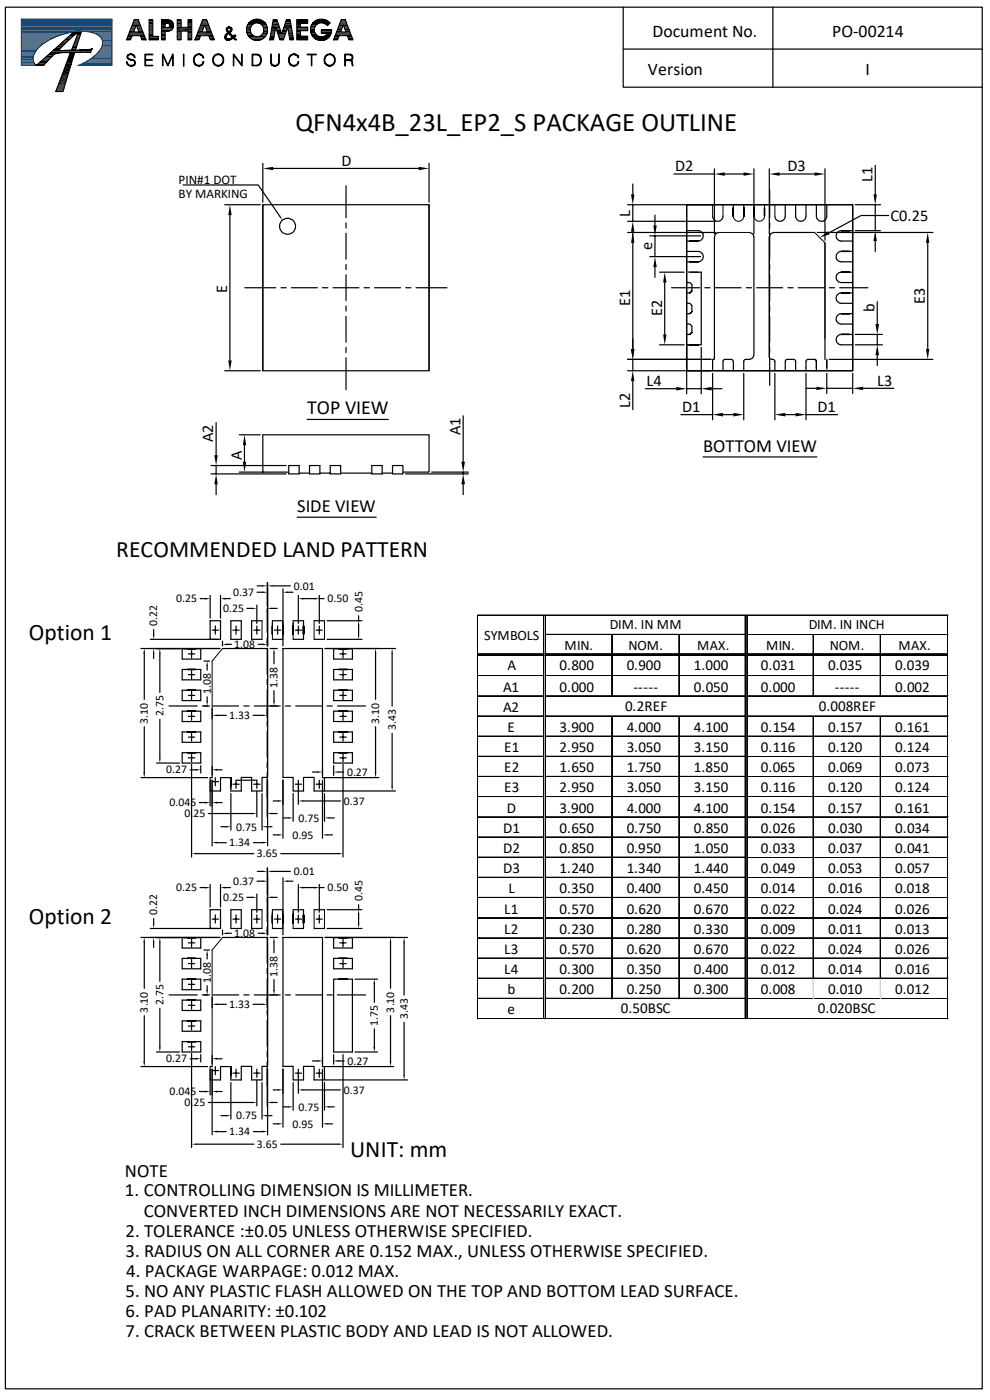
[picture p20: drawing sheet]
<svg xmlns="http://www.w3.org/2000/svg" width="210mm" height="297mm" viewBox="0 0 210 297" stroke-linecap="round" stroke-linejoin="round" font-family="sans-serif">
<defs><g id="words">
<text font-size="5.7" x="62.7" y="27.7">QFN4x4B_23L_EP2_S PACKAGE OUTLINE</text>
<g font-size="5">
<text x="24.6" y="118.2">RECOMMENDED LAND PATTERN</text>
<text x="6.1" y="135.8">Option 1</text>
<text x="6.1" y="196">Option 2</text>
<text x="74.3" y="245.4">UNIT: mm</text>
</g>
<text font-size="4.2" x="65.2" y="87.8">TOP VIEW</text>
<g font-size="4">
<text x="26.5" y="249.6">NOTE</text>
<text x="26.5" y="253.8">1. CONTROLLING DIMENSION IS MILLIMETER.</text>
<text x="26.6" y="262.3">2. TOLERANCE :±0.05 UNLESS OTHERWISE SPECIFIED.</text>
<text x="30.5" y="258.1">CONVERTED INCH DIMENSIONS ARE NOT NECESSARILY EXACT.</text>
<text x="26.6" y="266.6">3. RADIUS ON ALL CORNER ARE 0.152 MAX., UNLESS OTHERWISE SPECIFIED.</text>
<text x="26.6" y="275.1">5. NO ANY PLASTIC FLASH ALLOWED ON THE TOP AND BOTTOM LEAD SURFACE.</text>
<text x="26.8" y="270.8">4. PACKAGE WARPAGE: 0.012 MAX.</text>
<text x="26.6" y="279.4">6. PAD PLANARITY: ±0.102</text>
<text x="26.6" y="283.6">7. CRACK BETWEEN PLASTIC BODY AND LEAD IS NOT ALLOWED.</text>
</g>
<g font-size="3.9">
<text x="149.1" y="95.8">BOTTOM VIEW</text>
<text x="63" y="108.7">SIDE VIEW</text>
</g>
<g font-size="3.8">
<text x="138.4" y="7.8">Document No.</text>
<text x="176.5" y="7.8">PO-00214</text>
<text x="137.5" y="15.8">Version</text>
<text x="183.6" y="15.8">I</text>
</g>
<g font-size="3.5">
<text x="72.5" y="35.2">D</text>
<text x="143.2" y="36.4">D2</text>
<text x="167.1" y="36.4">D3</text>
<text x="185.1" y="38.7" transform="rotate(-90 185.1 38.7)">L1</text>
<text x="133.7" y="46.1" transform="rotate(-90 133.7 46.1)">L</text>
<text x="188.9" y="46.8">C0.25</text>
<text x="138.3" y="53.1" transform="rotate(-90 138.3 53.1)">e</text>
<text x="48.2" y="62.2" transform="rotate(-90 48.2 62.2)">E</text>
<text x="133.7" y="64.9" transform="rotate(-90 133.7 64.9)">E1</text>
<text x="196.2" y="64.6" transform="rotate(-90 196.2 64.6)">E3</text>
<text x="140.5" y="67" transform="rotate(-90 140.5 67)">E2</text>
<text x="185.5" y="66.2" transform="rotate(-90 185.5 66.2)">b</text>
<text x="137.2" y="81.9">L4</text>
<text x="186.1" y="81.8">L3</text>
<text x="133.7" y="86.7" transform="rotate(-90 133.7 86.7)">L2</text>
<text x="144.7" y="87.4">D1</text>
<text x="173.4" y="87.4">D1</text>
<text x="45.3" y="93.8" transform="rotate(-90 45.3 93.8)">A2</text>
<text x="97.7" y="92.4" transform="rotate(-90 97.7 92.4)">A1</text>
<text x="51.3" y="97.6" transform="rotate(-90 51.3 97.6)">A</text>
</g>
<g font-size="3.2">
<text x="107.7" y="142.2">A</text>
<text x="118.7" y="142.2">0.800</text>
<text x="133" y="142.2">0.900</text>
<text x="147.2" y="142.2">1.000</text>
<text x="161.4" y="142.2">0.031</text>
<text x="175.7" y="142.2">0.035</text>
<text x="189.9" y="142.2">0.039</text>
<text x="106.8" y="146.7">A1</text>
<text x="118.7" y="146.7">0.000</text>
<text x="134.4" y="146.7">-----</text>
<text x="147.2" y="146.7">0.050</text>
<text x="161.4" y="146.7">0.000</text>
<text x="177.1" y="146.7">-----</text>
<text x="189.9" y="146.7">0.002</text>
<text x="106.8" y="151">A2</text>
<text x="107.7" y="155.3">E</text>
<text x="118.7" y="155.3">3.900</text>
<text x="132.6" y="150.8">0.2REF</text>
<text x="133" y="155.3">4.000</text>
<text x="147.2" y="155.3">4.100</text>
<text x="161.4" y="155.3">0.154</text>
<text x="173.7" y="150.8">0.008REF</text>
<text x="175.7" y="155.3">0.157</text>
<text x="189.9" y="155.3">0.161</text>
<text x="107" y="159.6">E1</text>
<text x="118.7" y="159.6">2.950</text>
<text x="133" y="159.6">3.050</text>
<text x="147.2" y="159.6">3.150</text>
<text x="161.4" y="159.6">0.116</text>
<text x="175.7" y="159.6">0.120</text>
<text x="189.9" y="159.6">0.124</text>
<text x="107" y="163.8">E2</text>
<text x="118.7" y="163.8">1.650</text>
<text x="133" y="163.8">1.750</text>
<text x="147.2" y="163.8">1.850</text>
<text x="161.4" y="163.8">0.065</text>
<text x="175.7" y="163.8">0.069</text>
<text x="189.9" y="163.8">0.073</text>
<text x="107" y="168.1">E3</text>
<text x="107.5" y="172.4">D</text>
<text x="118.7" y="172.4">3.900</text>
<text x="118.7" y="168.1">2.950</text>
<text x="133" y="172.4">4.000</text>
<text x="133" y="168.1">3.050</text>
<text x="147.2" y="172.4">4.100</text>
<text x="147.2" y="168.1">3.150</text>
<text x="161.4" y="172.4">0.154</text>
<text x="161.4" y="168.1">0.116</text>
<text x="175.7" y="172.4">0.157</text>
<text x="175.7" y="168.1">0.120</text>
<text x="189.9" y="172.4">0.161</text>
<text x="189.9" y="168.1">0.124</text>
<text x="106.8" y="176.7">D1</text>
<text x="118.7" y="176.7">0.650</text>
<text x="133" y="176.7">0.750</text>
<text x="147.2" y="176.7">0.850</text>
<text x="161.4" y="176.7">0.026</text>
<text x="175.7" y="176.7">0.030</text>
<text x="189.9" y="176.7">0.034</text>
<text x="106.8" y="180.9">D2</text>
<text x="106.8" y="185.2">D3</text>
<text x="118.7" y="180.9">0.850</text>
<text x="118.7" y="185.2">1.240</text>
<text x="133" y="180.9">0.950</text>
<text x="133" y="185.2">1.340</text>
<text x="147.2" y="180.9">1.050</text>
<text x="147.2" y="185.2">1.440</text>
<text x="161.4" y="180.9">0.033</text>
<text x="161.4" y="185.2">0.049</text>
<text x="175.7" y="180.9">0.037</text>
<text x="175.7" y="185.2">0.053</text>
<text x="189.9" y="180.9">0.041</text>
<text x="189.9" y="185.2">0.057</text>
<text x="107.9" y="189.5">L</text>
<text x="118.7" y="189.5">0.350</text>
<text x="133" y="189.5">0.400</text>
<text x="147.2" y="189.5">0.450</text>
<text x="161.4" y="189.5">0.014</text>
<text x="175.7" y="189.5">0.016</text>
<text x="189.9" y="189.5">0.018</text>
<text x="107" y="193.8">L1</text>
<text x="118.7" y="193.8">0.570</text>
<text x="133" y="193.8">0.620</text>
<text x="147.2" y="193.8">0.670</text>
<text x="161.4" y="193.8">0.022</text>
<text x="175.7" y="193.8">0.024</text>
<text x="189.9" y="193.8">0.026</text>
<text x="107" y="198.1">L2</text>
<text x="107" y="202.4">L3</text>
<text x="118.7" y="198.1">0.230</text>
<text x="118.7" y="202.4">0.570</text>
<text x="133" y="198.1">0.280</text>
<text x="133" y="202.4">0.620</text>
<text x="147.2" y="198.1">0.330</text>
<text x="147.2" y="202.4">0.670</text>
<text x="161.4" y="198.1">0.009</text>
<text x="161.4" y="202.4">0.022</text>
<text x="175.7" y="198.1">0.011</text>
<text x="175.7" y="202.4">0.024</text>
<text x="189.9" y="198.1">0.013</text>
<text x="189.9" y="202.4">0.026</text>
<text x="107" y="206.6">L4</text>
<text x="118.7" y="206.6">0.300</text>
<text x="133" y="206.6">0.350</text>
<text x="147.2" y="206.6">0.400</text>
<text x="161.4" y="206.6">0.012</text>
<text x="175.7" y="206.6">0.014</text>
<text x="189.9" y="206.6">0.016</text>
<text x="107.7" y="210.9">b</text>
<text x="107.7" y="215.2">e</text>
<text x="118.7" y="210.9">0.200</text>
<text x="131.7" y="215">0.50BSC</text>
<text x="133" y="210.9">0.250</text>
<text x="147.2" y="210.9">0.300</text>
<text x="161.4" y="210.9">0.008</text>
<text x="173.5" y="215">0.020BSC</text>
<text x="175.7" y="210.9">0.010</text>
<text x="189.9" y="210.9">0.012</text>
</g>
<g font-size="3">
<text x="102.7" y="135.7">SYMBOLS</text>
<text x="119.8" y="137.8">MIN.</text>
<text x="129.4" y="133.5">DIM. IN MM</text>
<text x="133.3" y="137.8">NOM.</text>
<text x="147.9" y="137.8">MAX.</text>
<text x="162.5" y="137.8">MIN.</text>
<text x="171.6" y="133.5">DIM. IN INCH</text>
<text x="176" y="137.8">NOM.</text>
<text x="190.6" y="137.8">MAX.</text>
</g>
<g font-size="2.8">
<text x="37.9" y="39">PIN#1 DOT</text>
<text x="37.9" y="42">BY MARKING</text>
</g>
<g font-size="2.5">
<text x="62.3" y="125.1">0.01</text>
<text x="37.4" y="127.8">0.25</text>
<text x="47.3" y="129.8">0.25</text>
<text x="49.4" y="126.4">0.37</text>
<text x="69.5" y="127.8">0.50</text>
<text x="76.9" y="129.9" transform="rotate(-90 76.9 129.9)">0.45</text>
<text x="33.4" y="132.8" transform="rotate(-90 33.4 132.8)">0.22</text>
<text x="49.7" y="137.5">1.08</text>
<text x="44.7" y="147.3" transform="rotate(-90 44.7 147.3)">1.08</text>
<text x="58.9" y="146" transform="rotate(-90 58.9 146)">1.38</text>
<text x="31.4" y="153.5" transform="rotate(-90 31.4 153.5)">3.10</text>
<text x="34.7" y="152" transform="rotate(-90 34.7 152)">2.75</text>
<text x="48.6" y="152.6">1.33</text>
<text x="80.4" y="153.5" transform="rotate(-90 80.4 153.5)">3.10</text>
<text x="84" y="154.9" transform="rotate(-90 84 154.9)">3.43</text>
<text x="35.3" y="164.1">0.27</text>
<text x="73.6" y="164.6">0.27</text>
<text x="35.9" y="171.1">0.045</text>
<text x="39.1" y="173.4">0.25</text>
<text x="72.9" y="170.7">0.37</text>
<text x="48.6" y="179.5">1.34</text>
<text x="50.1" y="176.2">0.75</text>
<text x="62.1" y="177.9">0.95</text>
<text x="63.3" y="174.3">0.75</text>
<text x="54.5" y="181.9">3.65</text>
<text x="62.3" y="185.6">0.01</text>
<text x="37.4" y="189.1">0.25</text>
<text x="47.3" y="191.1">0.25</text>
<text x="49.4" y="187.7">0.37</text>
<text x="69.5" y="189.1">0.50</text>
<text x="76.9" y="191.2" transform="rotate(-90 76.9 191.2)">0.45</text>
<text x="33.4" y="194.1" transform="rotate(-90 33.4 194.1)">0.22</text>
<text x="49.7" y="198.8">1.08</text>
<text x="44.7" y="208.6" transform="rotate(-90 44.7 208.6)">1.08</text>
<text x="58.9" y="207.3" transform="rotate(-90 58.9 207.3)">1.38</text>
<text x="31.4" y="214.8" transform="rotate(-90 31.4 214.8)">3.10</text>
<text x="34.7" y="213.3" transform="rotate(-90 34.7 213.3)">2.75</text>
<text x="48.6" y="213.9">1.33</text>
<text x="83.6" y="214.8" transform="rotate(-90 83.6 214.8)">3.10</text>
<text x="80.2" y="217.7" transform="rotate(-90 80.2 217.7)">1.75</text>
<text x="86.5" y="216.2" transform="rotate(-90 86.5 216.2)">3.43</text>
<text x="35.3" y="225.4">0.27</text>
<text x="73.7" y="225.9">0.27</text>
<text x="35.9" y="232.4">0.045</text>
<text x="72.9" y="232">0.37</text>
<text x="39.1" y="234.7">0.25</text>
<text x="50.1" y="237.5">0.75</text>
<text x="62.1" y="239.2">0.95</text>
<text x="63.3" y="235.6">0.75</text>
<text x="48.6" y="240.8">1.34</text>
<text x="54.5" y="243.5">3.65</text>
</g>
</g></defs>
<g fill="none" stroke="#000" stroke-width=".21">
<path d="M28.4 4.2h.9l1.7 4.3h-.9l-.2-.6a.57 .57 0 0 0-.9-.3h-.6a.67 .67 0 0 0-.7 .8l-.9 .1zM28.9 5.3l.6 1.5h-.8a.2 .2 0 0 1-.3 0 .2 .2 0 0 1 0-.3zM163.9 10.4h.1M146.3 51.1h1.8M146.3 55.5h1.8M149.2 49.6h.1M151.2 43.4v2.4M152.4 49.3h6.6M153.4 43.4v2.4M157.8 44.1v1.7a1.1 1.1 0 0 1-1.1 1.1 1.1 1.1 0 0 1-1.1-1.1M160 44.1v1.7a1.1 1.1 0 0 0 1.1 1.1 1.1 1.1 0 0 0 1.1-1.1v-1.7M163.2 50.2v25.6l.1 .3 .3 .1"/>
<path d="M164.4 43.4v2.4M172.8 49.3l2.2 2.2v20.4M174.8 46.9h.1M177.4 50.5h.1M177.4 54.9h.1M177.4 59.3h.1M178.5 48.9h1.7M178.5 53.3h1.7M178.5 57.7h1.7M177.4 68.1h.1M178.5 62.1h1.7M178.5 66.5h1.7"/>
<path d="M178.5 71h1.7M39.8 137.6h1.7M47.2 137.6l-2.2 2.7v24.7M55.6 131.7v3.9M56.8 138.9v25.6M57.8 131.7v3.9M60 131.7v3.9M62.2 131.7v3.9M66.6 131.7v3.9M68.8 131.7v3.9M71.9 137.6h1.8M39.8 159.7h1.7"/>
<path d="M39.8 155.3h1.7M39.8 150.9h1.7M39.8 146.4h1.7M39.8 142h1.7M71.9 159.7h1.8M71.9 155.3h1.8M71.9 150.9h1.8M71.9 146.4h1.8M71.9 142h1.8M44.6 165v2.8M49 165v2.8M39.8 198.9h1.7"/>
<path d="M47.2 198.9l-2.2 2.6v24.8M55.6 193v4M57.8 193v4M60 193v4M62.2 193v4M66.6 193v4M68.8 193v4M71.9 198.9h1.8M39.8 207.7h1.7M39.8 203.3h1.7M39.8 212.2h1.7M39.8 216.6h1.7"/>
<path d="M56.8 200.2v25.6M71.9 207.7h1.8M71.9 203.3h1.8M39.8 221h1.7M44.6 226.3v2.8M49 226.3v2.8"/>
</g>
<g fill="none" stroke="#000" stroke-width=".25">
<path d="M132.2 1.5v17h76.2M132.2 10.4h76.2M164 1.5v17M38.8 39.2h16l4.5 6.6M55.8 34.6v8.3M58 35.7h30.8M73.4 39.4v6.8M91 34.6v8.3M134.2 39v2.2M143 36.9h8.6M151.6 35.8v13.9M153.8 36.9h3.9"/>
<path d="M159.9 35.8v13.9M163.2 35.8v13.9M165.4 36.9h7.4M175 35.8v15.2M185.7 35.1v6.1M47.7 43.4h7.5M48.8 45.6v30.9M55.8 43.4h35.2v35.3h-35.2zM55.8 43.4v35.3M73.4 47.3v1.1M73.4 49.5v5.5M73.4 56.1v1.1"/>
<path d="M73.4 58.3v5.5M91 43.4v35.3M133.1 49.3h18.8M133.1 43.4h18.6M133.1 46.9h18.6M134.2 51.5v22.5M134.2 43.4v3.5M134.2 49.1v2.3M137.8 50h10.8M137.8 54.4h10.8M138.9 45.6v2.2M138.9 50v4.4"/>
<path d="M138.9 56.6v2.2M139.9 57.7h5.2M141 59.9v11.1M145.7 43.4h35.2v35.3h-35.2zM145.7 51.1h2.4h-1.8M145.7 48.9h2.4a1.1 1.1 0 0 1 1.1 1.1 1.1 1.1 0 0 1-1.1 1.1M145.7 55.5h2.4h-1.8M145.7 53.3h2.4a1.1 1.1 0 0 1 1.1 1.1 1.1 1.1 0 0 1-1.1 1.1M145.7 59.9h.6l.5 .5v1.3l-.5 .4 .5-.4-.5 .4h-.6M145.7 57.7h3.1v15.5h-.7M146.3 51.1h1.8zM146.3 55.5h1.8z"/>
<path d="M151.2 45.8a1.1 1.1 0 0 0 1.1 1.1 1.1 1.1 0 0 0 1.1-1.1M152.4 49.4l-.6 .2-.2 .6v26h-.2M155.6 43.4v2.4v-1.7M157.8 43.4v2.4v-1.7M159 49.4l.6 .2 .3 .6M159.9 50.2v25.2M160 43.4v2.4M162.2 44.1v1.7zM162.2 43.4v2.4M163.2 50.2v25.6M163.3 40.3v5.9M163.3 47.3v1.1"/>
<path d="M163.3 49.5v5.5M163.3 56.1v1.1M163.3 58.3v5.5M164.1 49.4l-.6 .2-.3 .6M164.1 49.3h8.7M166.6 43.4v2.4a1.1 1.1 0 0 1-1.1 1.1 1.1 1.1 0 0 1-1.1-1.1M168.8 43.4v2.4a1.1 1.1 0 0 0 1.1 1.1 1.1 1.1 0 0 0 1.1-1.1v-2.4M173.2 43.4v2.4a1.1 1.1 0 0 0 1.1 1.1 1.1 1.1 0 0 0 1.1-1.1v-2.4M173.4 49.3h24.5M175 51.5v24.7M178.5 48.9a1.1 1.1 0 0 0-1.1 1.1 1.1 1.1 0 0 0 1.1 1.1h2.4M178.5 53.3a1.1 1.1 0 0 0-1.1 1.1 1.1 1.1 0 0 0 1.1 1.1h2.4"/>
<path d="M178.5 57.7a1.1 1.1 0 0 0-1.1 1.1 1.1 1.1 0 0 0 1.1 1.1h2.4M178.5 48.9h1.7zM178.5 53.3h1.7zM178.5 57.7h1.7zM180.2 48.9h-1.7h2.4M180.2 53.3h-1.7h2.4M180.2 57.7h-1.7h2.4M181.4 48.9h5.4M181.4 43.4h5.4M185.7 43.4v5.5M185.7 51.1v2.2M188.5 45.7h-5.8l-6.8 3.7"/>
<path d="M196.8 51.5v22.5M47.7 78.7h7.5M51.9 61h6.6M59.6 61h1.1M61.8 61h5.5M68.4 61h1.2M70.7 61h5.5M73.4 75.9v6.8M73.4 64.9v1.1M73.4 67.1v5.5M73.4 73.7v1.1M77.3 61h1.1"/>
<path d="M79.5 61h5.5M86.1 61h1.1M88.3 61h6.5M133.1 78.7h47.8v-35.3h-35.2v35.3M133.1 76.2h17.7M134.2 76.2v2.5M139.9 73.2h5.2M142.5 61h5.9M145.7 73.7v9.9M145.7 64.3h.6l.5 .5v1.3l-.5 .4 .5-.4-.5 .4h-.6M145.7 68.7h.6l.5 .5v1.3l-.5 .5 .5-.5-.5 .5h-.6M145.7 73.2h2.4z"/>
<path d="M146.3 73.2h1.8M148.8 73.7v9.9M149.5 61h1.1M151.2 79.2v9.9M151.3 76.2l-.1 .1v2.4M151.3 76.2h.1M151.7 61h5.5M153.4 78.7v-2l.1-.3 .3-.2 1.6 .2 .2 2.3M157.8 79.2v9.9M158.3 61h1.1M159 76.2h-.8l-.4 .3v2.2M159.9 75.4l-.3 .5-.6 .3"/>
<path d="M160.5 61h5.5M163.3 64.9v1.1M163.3 67.1v5.5M163.3 73.7v1.1M163.3 75.9v5.8M163.6 76.2l.5 .1 .2 .2 .1 2.2M164.4 79.2v9.9M166.6 78.7v-2l.1-.3 .3-.2 1.7 .2 .1 .3v2M167.1 61h1.1M169.3 61h5.5M171 78.7v-2l.1-.3 1.7-.2 .3 .2 .1 .3v2M171 79.2v9.9"/>
<path d="M175.4 76.2v2.5M175.4 79.2v4.3M175.9 76.2h22M175.9 61h1.1M178.1 61h6M178.5 62.1a1.1 1.1 0 0 0-1.1 1.1 1.1 1.1 0 0 0 1.1 1.1h2.4M178.5 66.5a1.1 1.1 0 0 0-1.1 1.1 1.1 1.1 0 0 0 1.1 1.1h2.4M178.5 71a1.1 1.1 0 0 0-1.1 1.1 1.1 1.1 0 0 0 1.1 1.1h2.4M178.5 62.1h1.7zM178.5 66.5h1.7zM178.5 71h1.7zM180.2 62.1h-1.7h2.4"/>
<path d="M180.2 66.5h-1.7h2.4M180.2 71h-1.7h2.4M180.9 79.2v4.3M181.4 73.2h5.8M181.4 71h5.8M186.1 64v4.7M186.1 71v2.2M186.1 75.4v2.2M44.7 98.8h16M45.8 89.7v6.9M45.8 98.8v1.7M50.8 92.2h4.4"/>
<path d="M51.9 94.4v3.6M61.3 98.8h2.2v1.7h-2.2zM65.2 89h17.2M65.7 98.8h2.2v1.7h-2.2zM70.1 98.8h2.2v1.7h-2.2zM78.9 98.8h2.2v1.7h-2.2zM83.3 98.8h2.2v1.7h-2.2zM98.3 88.2v9.8M134.2 80.9v6M136.9 82.5h6.6M144.4 88h6.8M145.7 82.5h3.1"/>
<path d="M151 82.5h2.2M153.4 88h2.2M166.6 88h2.2M171 82.4h2.2M171 88h6.7M175.4 82.4h5.5M183.1 82.4h6.5M44.7 100.5h16M45.8 102.7v2.2M50.8 100.2h10.5M55.8 100.2v-8h35.2v8h-5.5M63 109.7h16.8"/>
<path d="M63.5 100.4h2.2M67.9 100.4h2.2M72.3 100.4h6.6M81.1 100.4h2.2M86 100.5h13.4M91.6 100.2h7.8M98.3 100.2v.3M98.3 102.7v2.2M30.6 138.6v9.8M32.6 133.6v1M32.6 138.6v1.1M33.2 137.6h4.9"/>
<path d="M33.9 138.7v8.2M38.7 137.6h3.9v2.2h-3.9zM39.1 137.6h2.4h-1.7M39.8 137.6h1.7zM40 138.7h1.3M40.6 137.9v1.7M42.5 127h1M44.6 135.6v-3.9h2.2v3.9h-14.9M44.6 126.3v4.8M45 133.7h1.4M45.7 132.8v1.7M46.7 137.6h-16.8"/>
<path d="M46.8 126.3v4.8M47.2 136v1M47.2 137.6h9.6v27.3h-1.2v2.9h-2.2v-2.9h-2.2v2.9h-2.2M47.8 127h1.1M48.3 136.7h.8M49 131.7h2.2v3.9h-2.2zM49.4 133.7h1.4M50.1 132.8v1.7M52.4 129.1h1M53.8 133.7h1.4M54.5 132.8v1.7M54.5 128.4v3.8"/>
<path d="M54.5 125.6h1.2M54.6 124.3h1M54.8 136.7h.8M55.6 131.7h-2.2v3.9h2.2M56.7 123.6v4.9M56.7 129.1v5.1M56.7 135.3v1.7M56.7 137.5v5.5M56.8 123.6v13.4M57.3 137.6h1.5M57.7 129.1h1.1M57.8 135.6h2.2"/>
<path d="M57.8 131.7h2.2M57.8 132.8v1.7zM57.8 132.1v2.4M57.8 124.3h3.8M58.1 138.6v2.2M58.2 133.7h1.4M58.9 132.8v1.7M60 132.1v2.4M60 137.6h8.4v27.4h.4v2.8h-2.2v-2.9h-2.2v2.9h-2.2v-2.9h-2.2zM60 124.9v12.1M61.1 125.6h1M62.2 131.7h2.2v2.8"/>
<path d="M62.2 132.1v2.4v-1.7M62.7 133.7h1.3M63.3 132.8v1.7M63.3 126.3v5.9M64.3 127h2.4M64.4 132.8v2.8h-2.2M66.6 135.6h2.2M66.6 131.7h2.2M67.1 133.7h1.3M67.7 132.8v1.7M67.7 126.3v5.9M67.7 127h1"/>
<path d="M69.4 135.6h7.4M69.4 131.7h7.4M70.8 137.6h4v2.2h-4zM71.9 137.6h1.8zM71.9 137.6h2.4M72.1 138.7h1.3M72.8 137.9v1.7M76.1 130.6v1.1M76.1 132.8v1.8M79.7 138.6v9.8M83.2 138.6v11.2M83.9 137.6h-14.9"/>
<path d="M30.6 154.2v9.7M33.9 152.6v8.2M35.9 149.8h5.9M39.8 142h1.7zM39.8 146.4h1.7zM39.8 150.9h1.7zM39.8 155.3h1.7zM39.8 159.7h1.7zM39.8 142h1.7h-2.8v2.2h3.9v-2.2h-2.8h1.7M39.8 146.4h1.7h-2.8v2.2h3.9v-2.2h-2.8h1.7M39.8 150.9h1.7h-2.8v2.2h3.9v-2.2h-2.8h1.7M39.8 155.3h1.7h-2.8v2.2h3.9v-2.2h-2.8h1.7"/>
<path d="M39.8 159.7h1.7h-2.8v2.2h3.9v-2.2h-2.8h1.7M40 143.1h1.3M40 147.5h1.3M40 152h1.3M40 156.4h1.3M40.6 142.3v1.7M40.6 146.7v1.7M40.6 151.1v1.7M40.6 155.5v1.7M40.6 159.9v1.7M42.9 149.8h1.5M43.3 140.3h1.1"/>
<path d="M43.9 141.3v.9M43.9 147.8v.9M45 150.3v2.2M45.1 149.8h5.5M46.1 151.8h1.9M51.7 149.8h1.1M53.7 151.8h1.9M53.9 149.8h5.5M56.7 144.1v1.1M56.7 146.3v6.2M56.7 153v1.1M56.7 155.2v5.5"/>
<path d="M58.1 146.5v2.2M60.5 149.8h1.1M62.7 149.8h5.6M69.4 149.8h1.1M71.6 149.8h6M71.9 159.7h1.8zM71.9 155.3h1.8zM71.9 150.9h1.8zM71.9 146.4h1.8zM71.9 142h1.8zM71.9 159.7h1.8h-2.9v2.2h4v-2.2h-2.9h1.8M71.9 155.3h1.8h-2.9v2.2h4v-2.2h-2.9h1.8"/>
<path d="M71.9 150.9h1.8h-2.9v2.2h4v-2.2h-2.9h1.8M71.9 146.4h1.8h-2.9v2.2h4v-2.2h-2.9h1.8M71.9 142h1.8h-2.9v2.2h4v-2.2h-2.9h1.8M72.1 143.1h1.3M72.1 147.5h1.3M72.1 152h1.3M72.1 156.4h1.3M72.8 142.3v1.7M72.8 146.7v1.7M72.8 151.1v1.7M72.8 155.5v1.7M72.8 159.9v1.7"/>
<path d="M79.7 154.2v9.7M83.2 155.6v11.2M29.9 165h14.1M33.2 161.9h4.9M40 160.8h1.3M40.3 163.3h1.2M40.6 162.2v19.6M42.3 170.3h1.2M42.6 162.4v1.6M44.2 172.6h9.2M44.6 165h.4M44.6 165.5v5.5"/>
<path d="M45 165.8h1.4M45 165.5v14M45 162.6v1.8M45.7 165v1.7M46.1 178.8h1.9M46.1 170.3h1M46.1 163.3h1M46.9 175.4h1M49 165v1.7zM49 166.7v-1.7v2.4M49 165h-2.2v2.8h-2.2M49 168.4v7.7"/>
<path d="M49.4 166.4h1.4M50.1 167.3v-1.8h4.4v1.8M53.8 178.8h1.9M53.8 166.4h1.4M54.5 167.8v5.5M55.6 168.4v7.7M56.6 175.4h1.1M56.7 161.8v1.1M56.7 164v9.3M56.8 165.5v14M57.7 172.6h1.1M58 169.9h1"/>
<path d="M58 177.1h1M60 165.5v12.3M60.1 173.5h1M62.2 168.4v5.8M62.7 166.4h1.3M63.3 165.5v5.1M64.3 169.9h7.9M66.3 163.8h1.1M67.1 166.4h1.3M67.7 165.5v1.8M68.4 163.1v1.3M68.4 165.5v12.3"/>
<path d="M68.8 168.4v5.8M69 165h11.4M69 167.8h14.9M69.5 177.1h1M69.9 173.5h1M70.8 162.4v2.1M71.8 163.8h1.1M72.1 160.8h1.3M72.8 162.2v19.6M30.6 199.9v9.8M32.6 194.9v1M32.6 199.9v1.1"/>
<path d="M33.2 198.9h4.9M33.9 200v8.2M38.7 198.9h3.9v2.2h-3.9zM39.1 198.9h2.4h-1.7M39.8 198.9h1.7zM40.6 199.2v1.7M41.7 181.1h12.1M42.5 188.3h1M44.6 197v-4h2.2v4h-14.9M44.6 187.6v4.8M45 195h1.4M45.7 194.1v1.7"/>
<path d="M46.7 198.9h-16.8M46.8 187.6v4.8M47.2 197.3v1M47.2 198.9h9.6v27.3h-1.2v2.9h-2.2v-2.9h-2.2v2.9h-2.2M47.8 188.3h1.1M48.3 198h.8M49 193h2.2v4h-2.2zM49.4 195h1.4M50.1 194.1v1.7M52.4 190.4h1M53.8 195h1.4M54.5 194.1v1.7"/>
<path d="M54.5 189.7v3.8M54.5 186.9h1.2M54.6 184.9h1M54.8 198h.8M55.6 193h-2.2v4h2.2M56.7 184.1v5.7M56.7 190.4v5.1M56.7 196.6v1.7M56.7 198.8v5.5M56.8 184.1v14.2M57.3 198.9h1.5M57.7 190.4h1.1"/>
<path d="M57.8 197h2.2M57.8 193h2.2M57.8 194.1v1.7zM57.8 193.4v2.4M57.8 184.9h3.8M58.1 199.9v2.2M58.2 195h1.4M58.9 194.1v1.7M59.6 181.1h12.1M60 193.4v2.4M60 194.1v1.7zM60 198.9h8.4v27.4h.4v2.8h-2.2v-2.9h-2.2v2.9h-2.2v-2.9h-2.2z"/>
<path d="M60 186.2v12.1M61.1 186.9h1M62.2 193h2.2v2.8M62.2 193.4v2.4v-1.7M62.7 195h1.3M63.3 194.1v1.7M63.3 187.6v5.9M64.3 188.3h2.4M64.4 194.1v2.9h-2.2M66.6 197h2.2M66.6 193h2.2M67.1 195h1.3"/>
<path d="M67.7 194.1v1.7M67.7 188.3h1M67.7 187.6v5.9M69.4 197h7.4M69.4 193h7.4M70.8 198.9h4v2.2h-4zM71.9 198.9h1.8zM71.9 198.9h2.4M72.8 199.2v1.7M76.1 191.9v1.1M76.1 194.1v1.8M82.8 199.9v9.8"/>
<path d="M85.7 199.9v11.2M86.4 198.9h-17.4M30.6 215.5v9.7M33.9 213.9v8.2M35.9 211.1h5.9M39.8 203.3h1.7zM39.8 207.7h1.7zM39.8 212.2h1.7zM39.8 216.6h1.7zM39.8 203.3h1.7h-2.8v2.2h3.9v-2.2h-2.8h1.7M39.8 207.7h1.7h-2.8v2.3h3.9v-2.3h-2.8h1.7M39.8 212.2h1.7h-2.8v2.2h3.9v-2.2h-2.8h1.7"/>
<path d="M39.8 216.6h1.7h-2.8v2.2h3.9v-2.2h-2.8h1.7M40 200h1.3M40 204.4h1.3M40 217.7h1.3M40 208.8h1.3M40 213.3h1.3M40.6 203.6v1.7M40.6 208v1.7M40.6 212.4v1.7M40.6 216.8v1.7M42.9 211.1h1.5M43.3 201.5h1.1"/>
<path d="M43.9 202.6v.9M43.9 209.1v.9M45 211.6v2.2M45.1 211.1h5.5M46.1 213.1h1.9M51.7 211.1h1.1M53.7 213.1h1.9M53.9 211.1h5.5M56.7 205.4v1.1M56.7 207.6v6.2M56.7 214.2v1.1M56.7 216.5v5.5"/>
<path d="M58.1 207.8v2.2M60.5 211.1h1.1M62.7 211.1h5.6M69.4 211.1h1.1M71.6 211.1h6M71.9 207.7h1.8zM71.9 203.3h1.8zM71.9 207.7h1.8h-2.9v15.5h4v-15.5h-2.9h1.8M71.9 203.3h1.8h-2.9v2.2h4v-2.2h-2.9h1.8M72.1 200h1.3M72.1 204.4h1.3M72.8 203.6v1.7"/>
<path d="M75.3 207.7h4.8M79.4 208.8v3.8M79.4 218.3v3.8M82.8 215.5v9.7M85.7 216.9v11.1M29.9 226.3h14.1M33.2 223.2h4.9M39.8 221h1.7zM39.8 221h1.7h-2.8v2.2h3.9v-2.2h-2.8h1.7M40 222.1h1.3M40.3 224.6h1.2M40.6 221.2v1.7"/>
<path d="M40.6 223.5v20M42.3 231.6h1.2M42.6 223.7v1.6M44.2 233.9h9.2M44.6 226.3h.4M44.6 226.8v5.5M45 227.1h1.4M45 226.8v13.9M45 223.9v1.8M45.7 226.3v1.7M46.1 231.6h1M46.1 224.6h1"/>
<path d="M46.9 236.7h1M49 226.3v1.7zM49 228v-1.7v2.4M49 226.3h-2.2v2.8h-2.2M49 229.7v7.7M49.4 227.7h1.4M50.1 226.8v1.8M53.8 227.7h1.4M54.5 226.8v1.8M54.5 229.1v5.5M55.6 229.7v7.7M56.6 236.7h1.1"/>
<path d="M56.7 223.1v1.1M56.7 225.3v9.3M56.8 226.8v13.9M57.7 233.9h1.1M58 231.2h1M58 238.4h1M60 226.8v12.3M60.1 234.8h1M62.2 229.7v5.8M62.7 227.7h1.3M63.3 226.8v5.1M64.3 231.2h7.9"/>
<path d="M66.3 225.1h1.1M67.1 227.7h1.3M67.7 226.8v1.8M68.4 224.4v1.3M68.4 226.8v12.3M68.8 229.7v5.8M69 226.3h14.5M69 229.1h17.4M69.5 238.4h1M69.9 234.8h1M70.8 223.7v2.1M71.8 225.1h1.2"/>
<path d="M72.8 223.7v19.8M75.3 223.2h4.8M41.7 242.7h12.1M46.1 240.1h1.9M53.8 240.1h1.9M59.6 242.7h12.1"/>
<circle cx="61" cy="48" r="1.69"/>
</g>
<g fill="#000">
<path d="M55.8 35.7l2.2-.3v.7zM88.8 35.4l2.2 .3-2.2 .4zM151.6 36.9l2.2-.3v.7zM157.7 36.6l2.2 .3-2.2 .4zM163.2 36.9l2.2-.3v.7zM172.8 36.6l2.2 .3-2.2 .4zM48.8 43.4l.3 2.2h-.7zM59.2 45.9l.2-.2 .5 1zM134.2 49.3l.4 2.2h-.7zM134.2 46.9l.4 2.2h-.7zM133.9 41.2h.7l-.4 2.2zM138.6 47.8h.7l-.4 2.2z"/>
<path d="M138.9 54.4l.4 2.2h-.7zM141 57.7l.4 2.2h-.7zM173.9 50.4l1.7-1.3 .4 .6zM185.7 48.9l.3 2.2h-.7zM185.3 41.2h.7l-.3 2.2zM196.8 49.3l.3 2.2h-.7zM48.4 76.5h.7l-.3 2.2zM133.9 74h.7l-.4 2.2zM140.7 71h.7l-.4 2.2zM186.1 73.2l.4 2.2h-.8zM185.7 68.7h.8l-.4 2.3zM196.4 74h.7l-.3 2.2z"/>
<path d="M45.5 96.6h.7l-.4 2.2zM51.5 98h.7l-.3 2.2zM51.9 92.2l.3 2.2h-.7zM97.9 98h.7l-.3 2.2zM134.2 78.7l.4 2.2h-.7zM143.5 82.1l2.2 .4-2.2 .3zM148.8 82.5l2.2-.4v.7zM151.2 88l2.2-.4v.7zM155.6 87.6l2.2 .4-2.2 .3zM164.4 88l2.2-.4v.7zM168.8 87.6l2.2 .4-2.2 .3zM173.2 82l2.2 .4-2.2 .4z"/>
<path d="M180.9 82.4l2.2-.4v.8zM45.8 100.5l.4 2.2h-.7zM98.3 100.5l.3 2.2h-.7zM30.6 137.6l.2 1h-.4zM32.6 137.6l.2 1h-.4zM32.4 134.6h.4l-.2 1zM33.9 137.6l.2 1.1h-.4zM43.5 126.8l1.1 .2-1.1 .2zM46.8 127l1-.2v.4zM47.2 136.7l1.1-.2v.4zM53.4 128.9l1.1 .2-1.1 .1zM55.6 136.5l1.1 .2-1.1 .2z"/>
<path d="M55.6 124.1l1.1 .2-1.1 .2zM55.7 125.5l1.1 .1-1.1 .2zM56.7 129.1l1-.2v.3zM56.8 124.3l1-.2v.4zM58.1 137.6l.2 1h-.3zM60 125.6l1.1-.1v.3zM63.3 127l1-.2v.4zM66.7 126.8l1 .2-1 .2zM75.9 134.6h.3l-.1 1zM76.1 131.7l.1 1.1h-.3zM79.7 137.6l.1 1h-.3zM83.2 137.6l.2 1h-.4z"/>
<path d="M43.9 140.3l.2 1h-.3zM43.8 148.7h.3l-.2 1.1zM45 151.8l1.1-.2v.3zM55.6 151.6l1.1 .2-1.1 .1zM58 148.7h.3l-.2 1.1zM30.4 163.9h.4l-.2 1.1zM33.7 160.8h.4l-.2 1.1zM41.5 163.1l1.1 .2-1.1 .2zM43.5 170.1l1.1 .2-1.1 .2zM45 178.8l1.1-.2v.3zM45 170.3l1.1-.2v.4zM45 163.3l1.1-.2v.4z"/>
<path d="M47.9 175.2l1.1 .2-1.1 .2zM53.4 172.4l1.1 .2-1.1 .2zM55.7 178.6l1.1 .2-1.1 .1zM55.6 175.4l1-.2v.4zM56.7 172.6l1-.2v.4zM59 169.8l1 .1-1 .2zM59 177l1 .1-1 .2zM61.1 173.4l1.1 .1-1.1 .2zM63.3 169.9l1-.1v.3zM67.4 163.6l1 .2-1 .2zM68.4 177.1l1.1-.1v.3zM68.8 173.5l1.1-.1v.3z"/>
<path d="M70.8 163.8l1-.2v.4zM79.5 163.9h.3l-.1 1.1zM83 166.8h.4l-.2 1zM30.6 198.9l.2 1h-.4zM32.6 198.9l.2 1h-.4zM32.4 195.9h.4l-.2 1.1zM33.9 198.9l.2 1.1h-.4zM40.6 181.1l1.1-.2v.4zM43.5 188.1l1.1 .2-1.1 .2zM46.8 188.3l1-.2v.4zM47.2 198l1.1-.2v.4zM53.4 190.2l1.1 .2-1.1 .1z"/>
<path d="M55.6 197.8l1.1 .2-1.1 .2zM55.6 184.7l1.1 .2-1.1 .1zM55.7 186.8l1.1 .1-1.1 .2zM56.7 190.4l1-.2v.3zM56.8 184.9l1-.2v.3zM58.1 198.9l.2 1h-.3zM60 186.9l1.1-.1v.3zM63.3 188.3l1-.2v.4zM66.7 188.1l1 .2-1 .2zM71.7 180.9l1.1 .2-1.1 .2zM75.9 195.9h.3l-.1 1.1zM76.1 193l.1 1.1h-.3z"/>
<path d="M82.8 198.9l.2 1h-.3zM85.7 198.9l.2 1h-.3zM43.9 201.5l.2 1.1h-.3zM43.8 210h.3l-.2 1.1zM45 213.1l1.1-.2v.3zM55.6 212.9l1.1 .2-1.1 .1zM58 210h.3l-.2 1.1zM79.4 207.7l.2 1.1h-.4zM30.4 225.2h.4l-.2 1.1zM33.7 222.1h.4l-.2 1.1zM41.5 224.4l1.1 .2-1.1 .2zM43.5 231.4l1.1 .2-1.1 .2z"/>
<path d="M45 240.1l1.1-.2v.3zM45 231.6l1.1-.2v.4zM45 224.6l1.1-.2v.4zM47.9 236.5l1.1 .2-1.1 .2zM53.4 233.7l1.1 .2-1.1 .2zM55.7 239.9l1.1 .2-1.1 .1zM55.6 236.7l1-.2v.4zM56.7 233.9l1-.2v.4zM59 231.1l1 .1-1 .2zM59 238.3l1 .1-1 .2zM61.1 234.7l1.1 .1-1.1 .2zM63.3 231.2l1-.1v.3z"/>
<path d="M67.4 224.9l1 .2-1 .2zM68.4 238.4l1.1-.1v.3zM68.8 234.8l1.1-.1v.3zM70.8 225.1l1-.2v.4zM79.2 222.1h.4l-.2 1.1zM82.7 225.2h.3l-.2 1.1zM85.6 228h.3l-.2 1.1zM40.6 242.7l1.1-.1v.3zM71.7 242.6l1.1 .1-1.1 .2z"/>
</g>
<path d="M145.7 57.7h.6M175.4 78v.7" fill="none" stroke="#808080" stroke-width=".21"/>
<path d="M175 76.2h.4" fill="none" stroke="#0ff" stroke-width=".21"/>
<g fill="#010101">
<path d="M28.5 4.2h.8z"/>
<path d="M28.4 4.2h.9z"/>
<path d="M28.4 4.2l.9 .1z"/>
<path d="M28.4 4.3h1z"/>
<path d="M28.4 4.3l1 .1z"/>
<path d="M28.4 4.4h1z"/>
<path d="M28.4 4.4l1.1 .2h-1.2z"/>
<path d="M28.4 4.4h1l.1 .2z"/>
<path d="M28.3 4.6l1.2 .1h-1.2z"/>
<path d="M28.3 4.6h1.2v.1z"/>
<path d="M28.3 4.7l1.3 .1h-1.4z"/>
<path d="M28.3 4.7h1.2l.1 .1z"/>
<path d="M28.2 4.8l1.4 .2h-1.4z"/>
<path d="M28.2 4.8h1.4v.2z"/>
<path d="M28.2 5l1.5 .2h-1.6z"/>
<path d="M28.2 5h1.4l.1 .2z"/>
<path d="M28.1 5.2l1.7 .1h-1.8z"/>
<path d="M28.1 5.2h1.6l.1 .1z"/>
<path d="M28.9 5.3h.9z"/>
<path d="M28 5.3h.9z"/>
<path d="M28.9 5.3l.9 .1z"/>
<path d="M28 5.3l.9 .1z"/>
<path d="M29 5.4l.8 .1z"/>
<path d="M28 5.4l.9 .1z"/>
<path d="M29 5.5h.8z"/>
<path d="M28 5.5h.8z"/>
<path d="M28 5.5h.9z"/>
<path d="M27.9 5.5h.9z"/>
<path d="M29 5.5l.8 .1z"/>
<path d="M27.9 5.5l.9 .1z"/>
<path d="M29 5.6l.9 .1z"/>
<path d="M27.9 5.6l.8 .1z"/>
<path d="M27.9 5.6h.9z"/>
<path d="M29 5.7l.9 .1h-.8z"/>
<path d="M29 5.7h.9v.1z"/>
<path d="M27.9 5.7l.8 .1h-.8z"/>
<path d="M27.9 5.7h.8v.1z"/>
<path d="M29.1 5.8l.9 .1h-.9z"/>
<path d="M29.1 5.8h.8l.1 .1z"/>
<path d="M27.9 5.8l.8 .1h-.9z"/>
<path d="M27.9 5.8h.8v.1z"/>
<path d="M29.1 5.9l.9 .1z"/>
<path d="M27.8 6h.9z"/>
<path d="M27.8 5.9l.9 .1z"/>
<path d="M29.2 6l.9 .2h-.8z"/>
<path d="M29.2 6h.8l.1 .2z"/>
<path d="M27.8 6l.8 .2h-.9z"/>
<path d="M27.8 6h.9l-.1 .2z"/>
<path d="M29.3 6.2l.8 .1h-.8z"/>
<path d="M29.3 6.2h.8v.1z"/>
<path d="M27.7 6.2l.8 .1h-.9z"/>
<path d="M27.7 6.2h.9l-.1 .1z"/>
<path d="M29.3 6.3l.9 .1z"/>
<path d="M27.6 6.3l.9 .1z"/>
<path d="M29.3 6.4l.9 .1z"/>
<path d="M27.6 6.4l.8 .1z"/>
<path d="M27.6 6.4h.9z"/>
<path d="M29.3 6.5l.9 .1z"/>
<path d="M27.6 6.5l.8 .1z"/>
<path d="M27.6 6.5h.8z"/>
<path d="M29.4 6.6h.9z"/>
<path d="M27.6 6.6h.8z"/>
<path d="M29.4 6.6l.9 .1z"/>
<path d="M27.5 6.6l.9 .1z"/>
<path d="M27.5 6.6h.9z"/>
<path d="M29.4 6.7h.9z"/>
<path d="M27.5 6.7h.9z"/>
<path d="M29.5 6.7h.8z"/>
<path d="M29.5 6.7l.8 .1z"/>
<path d="M27.5 6.7l.8 .1z"/>
<path d="M29.5 6.8h.8z"/>
<path d="M27.5 6.8h.8z"/>
</g>
<path d="M27.3 6.9h3.1" fill="none" stroke="#010101" stroke-width=".34"/>
<path d="M27.2 7.5h3.4M27.2 7.4h3.4M27.3 7.2h3.2" fill="none" stroke="#010101" stroke-width=".21"/>
<g fill="#010101">
<path d="M29.8 7.6h.8z"/>
<path d="M27.2 7.6h.8z"/>
<path d="M27.1 7.6h.9z"/>
<path d="M29.8 7.6l.8 .1z"/>
<path d="M27.1 7.6l.9 .1z"/>
<path d="M29.8 7.7h.8z"/>
<path d="M27.1 7.7h.9z"/>
<path d="M29.8 7.7h.9z"/>
<path d="M29.8 7.7l.9 .1z"/>
<path d="M27.1 7.7l.8 .1z"/>
<path d="M29.8 7.8h.9z"/>
<path d="M27.1 7.8h.8z"/>
<path d="M29.8 7.8l.9 .1z"/>
<path d="M27.1 7.8l.8 .1z"/>
<path d="M29.9 7.9l.9 .1z"/>
<path d="M27.1 7.9l.8 .1z"/>
<path d="M29.9 8h.9z"/>
<path d="M27 8h.9z"/>
<path d="M30 8l.8 .1z"/>
<path d="M27 8.1h.8z"/>
<path d="M30 8.1l.9 .1h-.9z"/>
<path d="M30 8.1h.8l.1 .1z"/>
<path d="M27 8.1l.8 .1h-.9z"/>
<path d="M27 8.1h.8v.1z"/>
<path d="M30 8.2h.9z"/>
<path d="M26.9 8.2h.9z"/>
<path d="M30 8.2l.9 .1z"/>
<path d="M26.9 8.3h.9z"/>
<path d="M26.9 8.2l.9 .1z"/>
<path d="M30.1 8.3h.8z"/>
<path d="M26.9 8.3h.8z"/>
<path d="M30.1 8.3l.8 .1z"/>
<path d="M26.9 8.3l.8 .1z"/>
<path d="M30.1 8.4h.8z"/>
<path d="M26.8 8.4h.9z"/>
<path d="M26.9 8.4h.8z"/>
<path d="M30.1 8.4l.8 .1z"/>
<path d="M26.8 8.4l.9 .1z"/>
<path d="M30.1 8.5h.9z"/>
<path d="M26.8 8.5h.9z"/>
</g>
<path d="M31.6 4.2h.4a.43 .43 0 0 1 .5 .2 .43 .43 0 0 1-.1 .5v2.4a.33 .33 0 0 0 .1 .4 .33 .33 0 0 0 .4 0h.3a.42 .42 0 0 1 .5 .2 .42 .42 0 0 1-.1 .5l-1.6 .1a.42 .42 0 0 1-.4-.2 .42 .42 0 0 1 0-.5z" fill="none" stroke="#000" stroke-width=".21"/>
<g fill="#010101">
<path d="M31.6 4.2h.8z"/>
<path d="M31.6 4.2l.8 .1z"/>
<path d="M31.6 4.3h.8z"/>
<path d="M31.6 4.3l.8 .1z"/>
<path d="M31.6 4.4h.8z"/>
<path d="M31.6 4.4l.8 .1z"/>
<path d="M31.6 4.5h.8z"/>
<path d="M31.6 4.5l.8 .1z"/>
<path d="M31.6 4.6h.8z"/>
<path d="M31.6 4.6l.8 .1z"/>
<path d="M31.6 4.7h.8z"/>
<path d="M31.6 4.7l.8 .1z"/>
<path d="M31.6 4.8h.8z"/>
<path d="M31.6 4.8l.8 .1z"/>
<path d="M31.6 4.9l.8 .1h-.8z"/>
<path d="M31.6 4.9h.8v.1z"/>
<path d="M31.6 5h.8z"/>
<path d="M31.6 5l.8 .2h-.8z"/>
<path d="M31.6 5h.8v.2z"/>
<path d="M31.6 5.2h.8z"/>
<path d="M31.6 5.2l.8 .3h-.8z"/>
<path d="M31.6 5.2h.8v.3z"/>
<path d="M31.6 5.5h.8z"/>
<path d="M31.6 5.5l.8 .3h-.8z"/>
<path d="M31.6 5.5h.8v.3z"/>
<path d="M31.6 5.8l.8 .1z"/>
<path d="M31.6 5.9l.8 .2h-.8z"/>
<path d="M31.6 5.9h.8v.2z"/>
<path d="M31.6 6.1l.8 .3h-.8z"/>
<path d="M31.6 6.1h.8v.3z"/>
<path d="M31.6 6.4l.8 .2h-.8z"/>
<path d="M31.6 6.4h.8v.2z"/>
<path d="M31.6 6.6l.8 .1z"/>
<path d="M31.6 6.7l.8 .2h-.8z"/>
<path d="M31.6 6.7h.8v.2z"/>
<path d="M31.6 6.9l.8 .1h-.8z"/>
<path d="M31.6 6.9h.8v.1z"/>
<path d="M31.6 7l.8 .1z"/>
<path d="M31.6 7.1l.8 .1h-.8z"/>
<path d="M31.6 7.1h.8v.1z"/>
<path d="M31.6 7.2l.8 .1z"/>
<path d="M31.6 7.3h.8z"/>
<path d="M31.6 7.3l.8 .1z"/>
<path d="M31.6 7.4h.8z"/>
<path d="M31.6 7.4l.8 .1z"/>
<path d="M31.6 7.5h.8z"/>
<path d="M31.6 7.5l.8 .1z"/>
<path d="M31.6 7.6h.8z"/>
<path d="M31.6 7.6l.8 .1z"/>
<path d="M31.6 7.7h.8z"/>
<path d="M31.6 7.7h2z"/>
<path d="M31.6 7.7l2 .1z"/>
<path d="M31.6 7.8h2z"/>
<path d="M31.6 7.8l2 .1z"/>
<path d="M31.6 7.9l2 .1z"/>
<path d="M31.6 8h2z"/>
<path d="M31.6 8l2 .1h-2z"/>
<path d="M31.6 8h2v.1z"/>
<path d="M31.6 8.1l2 .1z"/>
<path d="M31.6 8.2h2z"/>
<path d="M31.6 8.2l2 .1z"/>
<path d="M31.6 8.3h2z"/>
<path d="M31.6 8.3l2 .1z"/>
<path d="M31.6 8.4h2z"/>
<path d="M31.6 8.4l2 .1z"/>
<path d="M31.6 8.5h2z"/>
</g>
<path d="M34.2 4.2h1.8l.7 .6 .1 1-.2 .3-.5 .5h-.6a.42 .42 0 0 0-.5 .2 .42 .42 0 0 0 .1 .5v.7a.42 .42 0 0 1-.2 .5 .42 .42 0 0 1-.5 0h-.2zM35.1 5h.6l.3 .2v.4l-.5 .2a.42 .42 0 0 1-.5-.1 .42 .42 0 0 1 .1-.5z" fill="none" stroke="#000" stroke-width=".21"/>
<g fill="#010101">
<path d="M34.2 4.2h.9z"/>
<path d="M34.2 4.2h1z"/>
<path d="M34.2 4.2h1.1z"/>
<path d="M34.2 4.2h1.2z"/>
<path d="M34.2 4.2h1.4z"/>
<path d="M34.2 4.2h1.6z"/>
<path d="M34.2 4.2h1.7z"/>
<path d="M34.2 4.2l1.8 .1z"/>
<path d="M34.2 4.3h1.9z"/>
<path d="M34.2 4.3h2z"/>
<path d="M34.2 4.3l2 .1z"/>
</g>
<path d="M34.2 4.4h2.2M34.2 4.5h2.2M34.2 4.5h2.3M34.2 4.6h2.3M34.2 4.7h2.4M34.2 4.7h2.5M34.2 4.8h2.5M34.2 4.9h2.5" fill="none" stroke="#010101" stroke-width=".21"/>
<g fill="#010101">
<path d="M35.3 5h1.4z"/>
<path d="M35.4 5h1.3z"/>
<path d="M34.2 5h.9z"/>
<path d="M35.5 5h1.2z"/>
<path d="M35.6 5h1.1z"/>
<path d="M35.7 5h1z"/>
<path d="M35.8 5h.9z"/>
<path d="M35.8 5l.9 .1z"/>
<path d="M34.2 5l.9 .1z"/>
<path d="M35.9 5.1h.9z"/>
<path d="M35.9 5.1l.9 .1z"/>
<path d="M34.2 5.1l.9 .1z"/>
<path d="M34.2 5.2h.9z"/>
<path d="M35.9 5.2h.9z"/>
<path d="M36 5.2h.8z"/>
<path d="M36 5.2l.8 .1z"/>
<path d="M36 5.3h.8z"/>
<path d="M36 5.3l.8 .1z"/>
<path d="M34.2 5.2l.9 .2h-.9z"/>
<path d="M34.2 5.2h.9v.2z"/>
<path d="M36 5.4h.8z"/>
<path d="M34.2 5.4h.9z"/>
<path d="M36 5.5h.8z"/>
<path d="M36 5.4l.8 .1z"/>
<path d="M34.2 5.4l.9 .2h-.9z"/>
<path d="M34.2 5.4h.9v.2z"/>
<path d="M36 5.5l.8 .1z"/>
<path d="M36 5.6h.8z"/>
<path d="M34.2 5.6h.9z"/>
<path d="M35.9 5.7h.9z"/>
<path d="M36 5.6l.8 .1z"/>
<path d="M34.2 5.6l.9 .1z"/>
<path d="M35.9 5.7l.9 .1z"/>
<path d="M35.9 5.8h.8z"/>
<path d="M35.9 5.8h.9z"/>
<path d="M34.2 5.7l.9 .1z"/>
<path d="M35.8 5.8h.9z"/>
<path d="M35.7 5.8h1z"/>
<path d="M34.2 5.8h.9z"/>
<path d="M35.6 5.8h1.1z"/>
<path d="M35.5 5.8h1.2z"/>
<path d="M35.3 5.8h1.4z"/>
</g>
<path d="M34.2 5.8h2.5M34.2 5.9h2.5M34.2 6h2.5M34.2 6.1h2.4M34.2 6.2h2.4M34.2 6.3h2.3M34.2 6.4h2.2" fill="none" stroke="#010101" stroke-width=".21"/>
<path d="M34.2 6.4l2 .1z" fill="#010101"/>
<path d="M34.2 6.4h2.1" fill="none" stroke="#010101" stroke-width=".21"/>
<g fill="#010101">
<path d="M34.2 6.5h1.9z"/>
<path d="M34.2 6.5h2z"/>
<path d="M34.2 6.5l1.8 .1z"/>
<path d="M34.2 6.6h1.7z"/>
<path d="M34.2 6.6h1.8z"/>
<path d="M34.2 6.6h1.6z"/>
<path d="M34.2 6.6h1.5z"/>
<path d="M34.2 6.6h1.3z"/>
<path d="M34.2 6.6h1.2z"/>
<path d="M34.2 6.6h1z"/>
<path d="M34.2 6.6h.9z"/>
<path d="M34.2 6.6l.9 .1z"/>
<path d="M34.2 6.7h.9z"/>
<path d="M34.2 6.7l.9 .1z"/>
<path d="M34.2 6.8h.9z"/>
<path d="M34.2 6.8l.9 .1z"/>
<path d="M34.2 6.9h.9z"/>
<path d="M34.2 6.9l.9 .1z"/>
<path d="M34.2 7l.9 .1z"/>
<path d="M34.2 7.1h.9z"/>
<path d="M34.2 7.1l.9 .1z"/>
<path d="M34.2 7.2l.9 .2h-.9z"/>
<path d="M34.2 7.2h.9v.2z"/>
<path d="M34.2 7.4h.9z"/>
<path d="M34.2 7.4l.9 .2h-.9z"/>
<path d="M34.2 7.4h.9v.2z"/>
<path d="M34.2 7.6h.9z"/>
<path d="M34.2 7.6l.9 .1h-.9z"/>
<path d="M34.2 7.6h.9v.1z"/>
<path d="M34.2 7.7l.9 .1z"/>
<path d="M34.2 7.8l.9 .2h-.9z"/>
<path d="M34.2 7.8h.9v.2z"/>
<path d="M34.2 8h.9z"/>
<path d="M34.2 8l.9 .1z"/>
<path d="M34.2 8.1h.9z"/>
<path d="M34.2 8.1l.9 .1z"/>
<path d="M34.2 8.2h.9z"/>
<path d="M34.2 8.2l.9 .1z"/>
<path d="M34.2 8.3h.9z"/>
<path d="M34.2 8.3l.9 .1z"/>
<path d="M34.2 8.4h.9z"/>
<path d="M34.2 8.4l.9 .1z"/>
<path d="M34.2 8.5h.9z"/>
</g>
<path d="M37.6 4.2h.4a.42 .42 0 0 1 .5 .2 .42 .42 0 0 1-.1 .5v.5a.42 .42 0 0 0 .2 .4 .42 .42 0 0 0 .5 0h.4a.42 .42 0 0 0 .4-.2 .42 .42 0 0 0 0-.5v-.5a.32 .32 0 0 1 .1-.4 .32 .32 0 0 1 .4 0 .36 .36 0 0 1 .3 .2 .36 .36 0 0 1 0 .4v3.2a.31 .31 0 0 1 0 .5 .31 .31 0 0 1-.5 0 .38 .38 0 0 1-.4-.2 .38 .38 0 0 1 .1-.5v-.8a.41 .41 0 0 0-.2-.4 .41 .41 0 0 0-.5 0h-.3a.42 .42 0 0 0-.5 .2 .42 .42 0 0 0 0 .5v.7a.42 .42 0 0 1-.1 .5 .42 .42 0 0 1-.5 0h-.2z" fill="none" stroke="#000" stroke-width=".21"/>
<g fill="#010101">
<path d="M39.9 4.2h.8z"/>
<path d="M37.6 4.2h.8z"/>
<path d="M39.9 4.2l.8 .1z"/>
<path d="M37.6 4.2l.8 .1z"/>
<path d="M39.9 4.3h.8z"/>
<path d="M37.6 4.3h.8z"/>
<path d="M39.9 4.3l.8 .1z"/>
<path d="M37.6 4.3l.8 .1z"/>
<path d="M39.9 4.4h.8z"/>
<path d="M37.6 4.4h.8z"/>
<path d="M37.6 4.4l.8 .1z"/>
<path d="M39.9 4.4l.8 .1z"/>
<path d="M39.9 4.5h.8z"/>
<path d="M37.6 4.5h.8z"/>
<path d="M37.6 4.5l.8 .1z"/>
<path d="M39.9 4.5l.8 .1z"/>
<path d="M39.9 4.6h.8z"/>
<path d="M37.6 4.6l.8 .1z"/>
<path d="M39.9 4.6l.8 .1h-.8z"/>
<path d="M39.9 4.6h.8v.1z"/>
<path d="M37.6 4.7h.8z"/>
<path d="M37.6 4.7l.8 .1z"/>
<path d="M39.9 4.7l.8 .1z"/>
<path d="M39.9 4.8h.8z"/>
<path d="M37.6 4.8l.8 .2h-.8z"/>
<path d="M37.6 4.8h.8v.2z"/>
<path d="M37.6 5h.8z"/>
<path d="M39.9 4.8l.8 .3h-.8z"/>
<path d="M39.9 4.8h.8v.3z"/>
<path d="M37.6 5l.8 .2h-.8z"/>
<path d="M37.6 5h.8v.2z"/>
<path d="M37.6 5.2h.8z"/>
<path d="M39.9 5.1l.8 .2h-.8z"/>
<path d="M39.9 5.1h.8v.2z"/>
<path d="M39.9 5.3h.8z"/>
<path d="M39.9 5.3l.8 .1z"/>
<path d="M37.6 5.2l.8 .2h-.8z"/>
<path d="M37.6 5.2h.8v.2z"/>
<path d="M39.9 5.4l.8 .1h-.8z"/>
<path d="M39.9 5.4h.8v.1z"/>
<path d="M37.6 5.4l.8 .1z"/>
<path d="M37.6 5.5h.8z"/>
<path d="M39.9 5.5l.8 .1z"/>
<path d="M37.6 5.5l.8 .1z"/>
<path d="M39.9 5.6h.8z"/>
<path d="M37.6 5.6l.8 .1z"/>
<path d="M39.9 5.6l.8 .1z"/>
<path d="M37.6 5.7h.8z"/>
<path d="M39.9 5.7l.8 .1z"/>
<path d="M37.6 5.7l.8 .1z"/>
<path d="M39.9 5.8h.8z"/>
<path d="M37.6 5.8h.8z"/>
</g>
<path d="M37.6 5.8h3.1M37.6 5.9h3.1M37.6 6h3.1M37.6 6.6h3.1" fill="none" stroke="#010101" stroke-width=".21"/>
<path d="M37.6 6.3h3.1" fill="none" stroke="#010101" stroke-width=".38"/>
<g fill="#010101">
<path d="M39.9 6.6h.8z"/>
<path d="M37.6 6.6h.8z"/>
<path d="M39.9 6.6l.8 .1z"/>
<path d="M37.6 6.6l.8 .1z"/>
<path d="M37.6 6.7h.8z"/>
<path d="M39.9 6.7h.8z"/>
<path d="M37.6 6.7l.8 .1z"/>
<path d="M39.9 6.7l.8 .1z"/>
<path d="M39.9 6.8h.8z"/>
<path d="M37.6 6.8l.8 .1z"/>
<path d="M39.9 6.8l.8 .1z"/>
<path d="M37.6 6.9h.8z"/>
<path d="M37.6 6.9l.8 .1z"/>
<path d="M39.9 6.9l.8 .1h-.8z"/>
<path d="M39.9 6.9h.8v.1z"/>
<path d="M37.6 7l.8 .1z"/>
<path d="M39.9 7l.8 .1z"/>
<path d="M39.9 7.1l.8 .1z"/>
<path d="M37.6 7.1l.8 .1h-.8z"/>
<path d="M37.6 7.1h.8v.1z"/>
<path d="M39.9 7.2l.8 .1h-.8z"/>
<path d="M39.9 7.2h.8v.1z"/>
<path d="M37.6 7.2l.8 .1z"/>
<path d="M39.9 7.3l.8 .1h-.8z"/>
<path d="M39.9 7.3h.8v.1z"/>
<path d="M37.6 7.3l.8 .2h-.8z"/>
<path d="M37.6 7.3h.8v.2z"/>
<path d="M39.9 7.4l.8 .1h-.8z"/>
<path d="M39.9 7.4h.8v.1z"/>
<path d="M37.6 7.5l.8 .1h-.8z"/>
<path d="M37.6 7.5h.8v.1z"/>
<path d="M39.9 7.5l.8 .2h-.8z"/>
<path d="M39.9 7.5h.8v.2z"/>
<path d="M37.6 7.6l.8 .1h-.8z"/>
<path d="M37.6 7.6h.8v.1z"/>
<path d="M39.9 7.7l.8 .1h-.8z"/>
<path d="M39.9 7.7h.8v.1z"/>
<path d="M37.6 7.7l.8 .1z"/>
<path d="M39.9 7.8l.8 .1z"/>
<path d="M37.6 7.8l.8 .1h-.8z"/>
<path d="M37.6 7.8h.8v.1z"/>
<path d="M39.9 7.9h.8z"/>
<path d="M37.6 7.9l.8 .1z"/>
<path d="M39.9 7.9l.8 .1z"/>
<path d="M37.6 8h.8z"/>
<path d="M39.9 8h.8z"/>
<path d="M37.6 8l.8 .1z"/>
<path d="M39.9 8l.8 .1z"/>
<path d="M37.6 8.1h.8z"/>
<path d="M39.9 8.1l.8 .1z"/>
<path d="M39.9 8.2h.8z"/>
<path d="M37.6 8.1l.8 .1z"/>
<path d="M37.6 8.2h.8z"/>
<path d="M39.9 8.2l.8 .1z"/>
<path d="M39.9 8.3h.8z"/>
<path d="M37.6 8.2l.8 .1z"/>
<path d="M37.6 8.3h.8z"/>
<path d="M39.9 8.3l.8 .1z"/>
<path d="M37.6 8.3l.8 .1z"/>
<path d="M39.9 8.4h.8z"/>
<path d="M37.6 8.4h.8z"/>
<path d="M39.9 8.4l.8 .1z"/>
<path d="M39.9 8.5h.8z"/>
<path d="M37.6 8.4l.8 .1z"/>
<path d="M37.6 8.5h.8z"/>
</g>
<path d="M43 4.2h.5a.47 .47 0 0 1 .5 .5l1.5 3.7-.5 .1a.53 .53 0 0 1-.6-.7 .6 .6 0 0 0-.8-.2h-.7a.52 .52 0 0 0-.6 .6l-.1 .3h-.9zM43.4 5.3l.6 1.5h-1.2z" fill="none" stroke="#000" stroke-width=".21"/>
<g fill="#010101">
<path d="M43 4.2h.8z"/>
<path d="M43 4.2h.9z"/>
<path d="M43 4.2l.9 .1z"/>
<path d="M43 4.3l.9 .1z"/>
<path d="M42.9 4.4h1z"/>
<path d="M42.9 4.4l1.1 .2h-1.2z"/>
<path d="M42.9 4.4h1l.1 .2z"/>
<path d="M42.8 4.6l1.2 .1h-1.2z"/>
<path d="M42.8 4.6h1.2v.1z"/>
<path d="M42.8 4.7l1.3 .1h-1.3z"/>
<path d="M42.8 4.7h1.2l.1 .1z"/>
<path d="M42.8 4.8l1.4 .2h-1.5z"/>
<path d="M42.8 4.8h1.3l.1 .2z"/>
<path d="M42.7 5l1.5 .2h-1.6z"/>
<path d="M42.7 5h1.5v.2z"/>
<path d="M42.6 5.2l1.7 .1h-1.8z"/>
<path d="M42.6 5.2h1.6l.1 .1z"/>
<path d="M43.4 5.3h.9z"/>
<path d="M42.5 5.3h.9z"/>
<path d="M43.4 5.3l.9 .1z"/>
<path d="M42.5 5.3l.9 .1z"/>
<path d="M43.4 5.4l.9 .1z"/>
<path d="M42.5 5.4l.8 .1z"/>
<path d="M42.5 5.4h.9z"/>
<path d="M43.5 5.5h.9z"/>
<path d="M42.5 5.5h.8z"/>
<path d="M43.5 5.5l.9 .1z"/>
<path d="M42.5 5.5l.8 .1z"/>
<path d="M43.5 5.6l.9 .2h-.8z"/>
<path d="M43.5 5.6h.9v.2z"/>
<path d="M42.5 5.6l.7 .2h-.8z"/>
<path d="M42.5 5.6h.8l-.1 .2z"/>
<path d="M43.6 5.8l.9 .1h-.9z"/>
<path d="M43.6 5.8h.8l.1 .1z"/>
<path d="M42.4 5.8l.8 .1h-.9z"/>
<path d="M42.4 5.8h.8v.1z"/>
<path d="M43.6 5.9l1 .3h-.8z"/>
<path d="M43.6 5.9h.9l.1 .3z"/>
<path d="M42.3 5.9l.8 .3h-.9z"/>
<path d="M42.3 5.9h.9l-.1 .3z"/>
<path d="M43.8 6.2l.9 .1h-.9z"/>
<path d="M43.8 6.2h.8l.1 .1z"/>
<path d="M42.2 6.2l.8 .1h-.8z"/>
<path d="M42.2 6.2h.9l-.1 .1z"/>
<path d="M43.8 6.3l.9 .1z"/>
<path d="M42.2 6.3l.8 .1z"/>
<path d="M43.8 6.4l.9 .1z"/>
<path d="M42.1 6.4l.9 .1z"/>
<path d="M42.1 6.4h.9z"/>
<path d="M43.9 6.5l.8 .1z"/>
<path d="M42.1 6.5l.8 .1z"/>
<path d="M42.1 6.5h.9z"/>
<path d="M43.9 6.6h.9z"/>
<path d="M42.1 6.6h.8z"/>
<path d="M43.9 6.6l.9 .1z"/>
<path d="M42 6.6l.9 .1z"/>
<path d="M43.9 6.7h.9z"/>
<path d="M42 6.7h.9z"/>
<path d="M44 6.7h.8z"/>
<path d="M42 6.7h.8z"/>
<path d="M44 6.7l.8 .1z"/>
<path d="M42 6.7l.8 .1z"/>
<path d="M44 6.8h.8z"/>
<path d="M42 6.8h.8z"/>
</g>
<path d="M41.9 6.9h3.1" fill="none" stroke="#010101" stroke-width=".34"/>
<path d="M41.7 7.5h3.4M41.7 7.4h3.4M41.8 7.2h3.2" fill="none" stroke="#010101" stroke-width=".21"/>
<g fill="#010101">
<path d="M44.3 7.6h.8z"/>
<path d="M41.7 7.6h.8z"/>
<path d="M44.3 7.6h.9z"/>
<path d="M44.3 7.6l.9 .1z"/>
<path d="M41.7 7.6l.8 .1z"/>
<path d="M44.3 7.7h.9z"/>
<path d="M41.7 7.7h.8z"/>
<path d="M44.4 7.7l.8 .1z"/>
<path d="M41.6 7.7l.9 .1z"/>
<path d="M41.6 7.7h.9z"/>
<path d="M44.4 7.8h.8z"/>
<path d="M41.6 7.8h.9z"/>
<path d="M44.4 7.8l.9 .1z"/>
<path d="M41.6 7.8l.8 .1z"/>
<path d="M44.4 7.9l.9 .1z"/>
<path d="M41.6 7.9l.8 .1z"/>
<path d="M41.6 7.9h.8z"/>
<path d="M44.4 8h.9z"/>
<path d="M41.5 8h.9z"/>
<path d="M44.4 8l.9 .1z"/>
<path d="M41.5 8l.8 .1z"/>
<path d="M44.5 8.1l.9 .1h-.9z"/>
<path d="M44.5 8.1h.8l.1 .1z"/>
<path d="M41.5 8.1l.8 .1h-.9z"/>
<path d="M41.5 8.1h.8v.1z"/>
<path d="M44.5 8.2h.9z"/>
<path d="M41.4 8.2h.9z"/>
<path d="M44.5 8.2l.9 .1z"/>
<path d="M41.4 8.3h.8z"/>
<path d="M44.5 8.3h.9z"/>
<path d="M44.6 8.3h.8z"/>
<path d="M44.6 8.3l.8 .1z"/>
<path d="M41.4 8.3l.8 .1z"/>
<path d="M44.6 8.4h.9z"/>
<path d="M41.4 8.4h.8z"/>
<path d="M44.6 8.4l.9 .1z"/>
<path d="M41.4 8.4l.8 .1z"/>
<path d="M44.6 8.5h.9z"/>
<path d="M41.4 8.5h.8z"/>
<path d="M41.3 8.5h.9z"/>
</g>
<path d="M48.1 5.9l.7-.2 .4 .3v.4l-.5 .5 .6 .6a.31 .31 0 0 0 .3 .2 .31 .31 0 0 0 .2-.3l.2 .2-.1 .1a.17 .17 0 0 0-.2 .2 .17 .17 0 0 0 .2 .2l.3 .4-.5-.1a.38 .38 0 0 0-.3-.3 .38 .38 0 0 0-.4 .3l-.8 .2-.5-.4 .1-.7 .5-.6-.3-.6zM48.1 7.5l.2-.2a.22 .22 0 0 1 .3-.1 .22 .22 0 0 1 .2 .2l.4 .5-.7 .4-.5-.3zM48.3 6.1l.4-.1a.32 .32 0 0 1 .2 .5 .32 .32 0 0 1-.5 .1z" fill="none" stroke="#000" stroke-width=".21"/>
<g fill="#010101">
<path d="M48.5 5.7h.2z"/>
<path d="M48.6 5.7h.1z"/>
<path d="M48.4 5.7h.4z"/>
<path d="M48.5 5.7h.3z"/>
<path d="M48.4 5.7l.4 .1z"/>
<path d="M48.3 5.8h.6z"/>
<path d="M48.4 5.8h.5z"/>
<path d="M48.2 5.8h.8z"/>
<path d="M48.3 5.8h.7z"/>
<path d="M48.1 5.9h1z"/>
<path d="M48.2 5.8l.9 .1z"/>
<path d="M48.1 5.9l1 .1z"/>
<path d="M48 6h1.2z"/>
<path d="M48 6h.5z"/>
<path d="M48 6h.6z"/>
<path d="M48.6 6h.6z"/>
<path d="M48.7 6h.5z"/>
<path d="M48.8 6h.4z"/>
<path d="M48 6h.4z"/>
<path d="M48 6l.3 .1z"/>
<path d="M48.8 6l.4 .1z"/>
<path d="M48 6.1h.3z"/>
<path d="M48.9 6.1h.3z"/>
<path d="M48.9 6.1l.3 .1z"/>
<path d="M48.9 6.2h.3z"/>
<path d="M48 6.1l.3 .1z"/>
<path d="M48 6.2h.3z"/>
<path d="M48 6.2l.3 .1z"/>
<path d="M48.9 6.2l.3 .1z"/>
<path d="M48.9 6.3h.3z"/>
<path d="M48 6.3h.3z"/>
<path d="M48.9 6.3l.3 .1z"/>
<path d="M48 6.3l.3 .1z"/>
<path d="M48.9 6.4h.3z"/>
<path d="M48 6.4h.3z"/>
<path d="M48 6.4l.3 .1z"/>
<path d="M48.8 6.5h.3z"/>
<path d="M48 6.5h.4z"/>
<path d="M48 6.5l.4 .1z"/>
<path d="M48.8 6.5l.3 .1z"/>
<path d="M48.1 6.6h.3z"/>
<path d="M48.8 6.6h.3z"/>
<path d="M48.7 6.6h.4z"/>
<path d="M48.1 6.6h.4z"/>
<path d="M48.6 6.7h.4z"/>
<path d="M48.1 6.6l.5 .1z"/>
<path d="M48.2 6.7h.4z"/>
<path d="M48.2 6.7l.7 .1z"/>
<path d="M48.2 6.7h.8z"/>
<path d="M48.3 6.8h.6z"/>
<path d="M48.3 6.8l.6 .1z"/>
<path d="M48.3 6.9h.5z"/>
<path d="M48.3 6.9h.6z"/>
<path d="M48.3 6.9h.4z"/>
<path d="M48.3 6.9l.5 .1z"/>
<path d="M48.2 7h.6z"/>
<path d="M48.3 7h.5z"/>
<path d="M48.1 7.1h.8z"/>
<path d="M48.2 7l.7 .1z"/>
<path d="M48.5 7.1l.4 .1z"/>
<path d="M48.1 7.1l.4 .1z"/>
<path d="M48.6 7.2h.4z"/>
<path d="M48 7.2h.4z"/>
<path d="M48.1 7.2h.4z"/>
<path d="M48 7.2h.3z"/>
<path d="M48.6 7.2l.5 .1z"/>
<path d="M48.7 7.3h.4z"/>
<path d="M48 7.2l.3 .1h-.4z"/>
<path d="M48.7 7.3l.4 .1z"/>
<path d="M47.8 7.4h.4z"/>
<path d="M47.9 7.3h.4z"/>
<path d="M48.7 7.4h.4z"/>
<path d="M48.8 7.4h.4z"/>
<path d="M48.8 7.4l.4 .1z"/>
<path d="M48.8 7.5h.4z"/>
<path d="M47.8 7.4l.3 .1z"/>
<path d="M49.7 7.5h.2z"/>
<path d="M48.9 7.5h.3z"/>
<path d="M47.8 7.5h.3z"/>
<path d="M49.7 7.5h.3z"/>
<path d="M48.9 7.5l.4 .1z"/>
<path d="M48.9 7.6h.4z"/>
<path d="M47.8 7.5l.2 .1z"/>
<path d="M47.7 7.6h.3z"/>
<path d="M47.8 7.6h.2z"/>
<path d="M49.6 7.6h.4z"/>
<path d="M49.7 7.5l.3 .1z"/>
<path d="M48.9 7.6h.5z"/>
<path d="M47.7 7.6l.3 .1z"/>
<path d="M49 7.6l.4 .1z"/>
<path d="M49.5 7.7h.5z"/>
<path d="M49.6 7.6l.4 .1z"/>
<path d="M47.7 7.7h.3z"/>
<path d="M49 7.7h.4z"/>
<path d="M49.5 7.7h.4z"/>
<path d="M49.1 7.7h.3z"/>
<path d="M49.4 7.7h.5z"/>
<path d="M49.1 7.7h.8z"/>
<path d="M49.1 7.7l.7 .1z"/>
<path d="M47.7 7.7l.3 .1z"/>
<path d="M49.1 7.8h.7z"/>
<path d="M47.7 7.8h.3z"/>
<path d="M49.2 7.8h.5z"/>
<path d="M49.2 7.8h.6z"/>
<path d="M49.2 7.8l.5 .1z"/>
<path d="M47.7 7.8l.2 .1z"/>
<path d="M47.7 7.9h.2z"/>
<path d="M49.2 7.9h.5z"/>
<path d="M47.7 7.9h.3z"/>
<path d="M47.7 7.9l.3 .1z"/>
<path d="M49.1 8h.6z"/>
<path d="M49.2 7.9l.5 .1z"/>
<path d="M47.7 8h.3z"/>
<path d="M49 8.1h.8z"/>
<path d="M49.1 8l.7 .1z"/>
<path d="M49 8.1h.9z"/>
<path d="M49.4 8.1h.5z"/>
<path d="M48.9 8.1h.5z"/>
<path d="M49 8.1h.4z"/>
<path d="M47.7 8l.3 .1z"/>
<path d="M47.7 8.1h.3z"/>
<path d="M47.7 8.1l.4 .1z"/>
<path d="M48.9 8.2h.5z"/>
<path d="M49.5 8.1l.4 .1z"/>
<path d="M48.8 8.2h.5z"/>
<path d="M47.7 8.2h.4z"/>
<path d="M49.5 8.2h.5z"/>
<path d="M49.6 8.2h.4z"/>
<path d="M47.8 8.2h.3z"/>
<path d="M48.7 8.2h.6z"/>
<path d="M47.8 8.2l.4 .1z"/>
<path d="M48.6 8.3h.6z"/>
<path d="M47.8 8.3h.5z"/>
<path d="M48.5 8.3h.7z"/>
<path d="M48.4 8.3h.8z"/>
<path d="M47.8 8.3h.6z"/>
<path d="M47.8 8.3h1.4z"/>
<path d="M49.6 8.2l.5 .1z"/>
<path d="M49.7 8.3h.4z"/>
<path d="M47.8 8.3h1.3z"/>
<path d="M49.7 8.3l.4 .1z"/>
<path d="M47.8 8.3l1.2 .1z"/>
<path d="M49.7 8.4h.5z"/>
<path d="M49.8 8.4h.4z"/>
<path d="M47.9 8.4h1z"/>
<path d="M47.9 8.4h1.1z"/>
<path d="M47.9 8.4l1 .1z"/>
<path d="M49.8 8.4l.4 .1z"/>
<path d="M49.8 8.5h.4z"/>
<path d="M48 8.5h.8z"/>
<path d="M48 8.5h.9z"/>
<path d="M48 8.5h.7z"/>
<path d="M48.1 8.5h.5z"/>
<path d="M48.1 8.5h.6z"/>
<path d="M48.2 8.5l.4 .1z"/>
<path d="M48.2 8.5h.4z"/>
<path d="M48.2 8.6h.3z"/>
<path d="M48.2 8.6h.4z"/>
<path d="M48.3 8.6h.2z"/>
</g>
<g fill="none" stroke="#000" stroke-width=".21">
<circle cx="54.5" cy="6.3" r="1.44"/>
<circle cx="54.6" cy="6.3" r="2.25"/>
</g>
<g fill="#010101">
<path d="M54.4 4.1h.3z"/>
<path d="M54.3 4.1h.5z"/>
<path d="M54.4 4.1h.4z"/>
<path d="M54.2 4.1h.7z"/>
<path d="M54.3 4.1h.6z"/>
<path d="M54.1 4.1h.9z"/>
<path d="M54.2 4.1h.8z"/>
<path d="M53.9 4.1h1.3z"/>
<path d="M54.1 4.1h1.1z"/>
<path d="M53.8 4.2h1.4z"/>
<path d="M53.9 4.1l1.3 .1z"/>
<path d="M53.7 4.2h1.6z"/>
<path d="M53.8 4.2h1.5z"/>
<path d="M53.6 4.3h1.9z"/>
<path d="M53.7 4.2l1.8 .1z"/>
</g>
<path d="M52.8 4.8h3.4M52.9 4.7h3.2M53 4.7h3.1M53 4.6h3M53.1 4.5h2.8M53.3 4.4h2.5M53.4 4.3h2.2" fill="none" stroke="#010101" stroke-width=".21"/>
<g fill="#010101">
<path d="M54.5 4.9h1.8z"/>
<path d="M52.8 4.9h1.6z"/>
<path d="M52.8 4.9h1.7z"/>
<path d="M54.7 4.9h1.6z"/>
<path d="M52.8 4.9h1.5z"/>
<path d="M52.8 4.9h1.4z"/>
<path d="M54.8 4.9h1.5z"/>
<path d="M52.7 4.9h1.4z"/>
<path d="M52.7 4.9l1.3 .1z"/>
<path d="M54.9 4.9l1.4 .1z"/>
<path d="M52.7 5h1.2z"/>
<path d="M52.7 5h1.3z"/>
<path d="M52.7 5h1.1z"/>
<path d="M55.1 5h1.2z"/>
<path d="M55.2 5l1.2 .1z"/>
<path d="M52.6 5.1h1.1z"/>
<path d="M55.3 5.1h1.1z"/>
<path d="M52.6 5.1l1.1 .1z"/>
<path d="M52.6 5.2h1z"/>
<path d="M52.6 5.2h1.1z"/>
<path d="M55.3 5.1l1.2 .1z"/>
<path d="M52.6 5.2l.9 .1h-1z"/>
<path d="M52.6 5.2h1l-.1 .1z"/>
<path d="M55.4 5.2l1.1 .1z"/>
<path d="M52.5 5.3h1z"/>
<path d="M55.5 5.3h1z"/>
<path d="M52.5 5.3l.9 .1z"/>
<path d="M55.5 5.3l1.1 .1h-1z"/>
<path d="M55.5 5.3h1l.1 .1z"/>
<path d="M52.5 5.4l.9 .1z"/>
<path d="M52.5 5.4h.9z"/>
<path d="M52.5 5.5h.8z"/>
<path d="M52.5 5.5h.9z"/>
<path d="M55.6 5.4l1 .1z"/>
<path d="M55.7 5.5h.9z"/>
<path d="M52.5 5.5l.8 .1z"/>
<path d="M52.4 5.6h.9z"/>
<path d="M55.7 5.5l.9 .1z"/>
<path d="M52.4 5.6l.8 .2h-.8z"/>
<path d="M52.4 5.6h.9l-.1 .2z"/>
<path d="M55.8 5.6l.9 .2h-.9z"/>
<path d="M55.8 5.6h.8l.1 .2z"/>
<path d="M52.4 5.8h.8z"/>
<path d="M55.8 5.8h.9z"/>
<path d="M52.4 5.8l.8 .1h-.9z"/>
<path d="M52.4 5.8h.8v.1z"/>
<path d="M55.8 5.8l.9 .1h-.8z"/>
<path d="M55.8 5.8h.9v.1z"/>
<path d="M52.3 5.9h.9z"/>
<path d="M55.9 5.9l.8 .1h-.8z"/>
<path d="M55.9 5.9h.8v.1z"/>
<path d="M52.3 5.9l.8 .1z"/>
<path d="M55.9 6l.8 .1z"/>
<path d="M52.3 6l.8 .1z"/>
<path d="M52.3 6.1l.8 .1z"/>
<path d="M55.9 6.1l.9 .1h-.9z"/>
<path d="M55.9 6.1h.8l.1 .1z"/>
<path d="M52.3 6.2l.8 .1z"/>
<path d="M55.9 6.2l.9 .1z"/>
<path d="M52.3 6.3h.8z"/>
<path d="M55.9 6.3h.9z"/>
<path d="M56 6.3l.8 .2h-.9z"/>
<path d="M56 6.3h.8v.2z"/>
<path d="M52.3 6.3l.8 .2h-.8z"/>
<path d="M52.3 6.3h.8v.2z"/>
<path d="M52.3 6.5h.8z"/>
<path d="M55.9 6.5h.9z"/>
<path d="M55.9 6.5l.8 .1h-.8z"/>
<path d="M55.9 6.5h.9l-.1 .1z"/>
<path d="M52.3 6.5l.8 .2h-.8z"/>
<path d="M52.3 6.5h.8v.2z"/>
<path d="M52.3 6.7h.9z"/>
<path d="M55.9 6.6l.8 .2h-.8z"/>
<path d="M55.9 6.6h.8v.2z"/>
<path d="M55.9 6.8h.8z"/>
<path d="M52.3 6.7l.9 .1z"/>
<path d="M55.9 6.8l.8 .1h-.9z"/>
<path d="M55.9 6.8h.8v.1z"/>
<path d="M52.3 6.8l1 .2h-.9z"/>
<path d="M52.3 6.8h.9l.1 .2z"/>
<path d="M52.4 7h.9z"/>
<path d="M55.8 6.9l.9 .1h-.9z"/>
<path d="M55.8 6.9h.9v.1z"/>
<path d="M55.8 7h.9z"/>
<path d="M52.4 7l.9 .1h-.9z"/>
<path d="M52.4 7h.9v.1z"/>
<path d="M55.8 7l.8 .2h-.9z"/>
<path d="M55.8 7h.9l-.1 .2z"/>
<path d="M52.4 7.1l1 .1z"/>
<path d="M52.5 7.2h.9z"/>
<path d="M55.7 7.2h.9h-1z"/>
<path d="M55.7 7.2h.9z"/>
<path d="M55.6 7.2l1 .1z"/>
<path d="M52.5 7.2l1 .2h-1z"/>
<path d="M52.5 7.2h.9l.1 .2z"/>
<path d="M55.5 7.4h1z"/>
<path d="M55.6 7.3h1z"/>
<path d="M52.5 7.4h1.1z"/>
<path d="M52.6 7.4l1 .1z"/>
<path d="M55.4 7.5h1.1z"/>
<path d="M52.6 7.5h1.1z"/>
<path d="M55.3 7.5h1.1z"/>
<path d="M52.6 7.5l1.2 .1z"/>
<path d="M55.2 7.6h1.2z"/>
<path d="M52.7 7.6h1.2z"/>
<path d="M52.7 7.6l1.2 .1z"/>
<path d="M55.1 7.7h1.2z"/>
<path d="M52.7 7.7h1.4z"/>
<path d="M54.9 7.7h1.4z"/>
<path d="M52.7 7.7h1.5z"/>
<path d="M54.8 7.7h1.5z"/>
<path d="M52.8 7.7l1.5 .1z"/>
<path d="M54.7 7.8h1.6z"/>
<path d="M54.8 7.7l1.5 .1z"/>
<path d="M52.8 7.8h1.6z"/>
<path d="M54.5 7.8h1.8z"/>
<path d="M52.8 7.8h1.7z"/>
</g>
<path d="M52.8 7.8h3.5M52.8 7.9h3.4M52.9 7.9h3.3M53 8h3M53.1 8.1h2.9M53.2 8.2h2.6M53.3 8.3h2.5M53.4 8.3h2.2" fill="none" stroke="#010101" stroke-width=".21"/>
<path d="M53.5 8.3l1.9 .1z" fill="#010101"/>
<path d="M53.5 8.4h2.1" fill="none" stroke="#010101" stroke-width=".21"/>
<g fill="#010101">
<path d="M53.6 8.4h1.8z"/>
<path d="M53.7 8.4l1.5 .1z"/>
<path d="M53.7 8.4h1.7z"/>
<path d="M53.9 8.5h1.3z"/>
<path d="M53.9 8.5l1 .1z"/>
<path d="M54.1 8.6h.8z"/>
<path d="M54.4 8.6h.3z"/>
<path d="M54.2 8.6h.5z"/>
<path d="M54.2 8.6h.7z"/>
</g>
<path d="M58 4.2h.4a.53 .53 0 0 1 .6 .6l.8 2.4 .9-2.9 .5-.1a.53 .53 0 0 1 .5 .8l.5 3.1a.27 .27 0 0 1 0 .4 .27 .27 0 0 1-.4 0 .44 .44 0 0 1-.4-.7l-.4-2-.8 2.6-.5 .1a.46 .46 0 0 1-.5-.6l-.7-2.1-.5 2.4a.36 .36 0 0 1-.2 .3 .36 .36 0 0 1-.4 0h-.2z" fill="none" stroke="#000" stroke-width=".21"/>
<g fill="#010101">
<path d="M60.7 4.2h.9z"/>
<path d="M58 4.2h.8z"/>
<path d="M60.7 4.2l.9 .1z"/>
<path d="M60.7 4.3h.9z"/>
<path d="M58 4.2l.8 .1z"/>
<path d="M58 4.3h.8z"/>
<path d="M57.9 4.3l.9 .1z"/>
<path d="M60.7 4.3l.9 .1z"/>
<path d="M60.7 4.4h.9z"/>
<path d="M57.9 4.4h.9z"/>
<path d="M60.7 4.4l.9 .1z"/>
<path d="M60.7 4.5h.9z"/>
<path d="M57.9 4.4l1 .1z"/>
<path d="M57.9 4.5h1z"/>
<path d="M60.7 4.5l.9 .1z"/>
<path d="M60.6 4.6h1z"/>
<path d="M57.9 4.5l1 .1z"/>
<path d="M57.9 4.6h1z"/>
<path d="M60.6 4.6l1 .1z"/>
<path d="M60.6 4.7h1z"/>
<path d="M57.9 4.6l1 .1z"/>
<path d="M57.9 4.7h1z"/>
<path d="M60.5 4.8h1.2z"/>
<path d="M60.6 4.7l1.1 .1z"/>
<path d="M57.8 4.8h1.2z"/>
<path d="M57.9 4.7l1.1 .1z"/>
<path d="M60.5 4.8l1.2 .1z"/>
<path d="M57.8 4.8l1.2 .1z"/>
<path d="M57.8 4.9h1.2z"/>
<path d="M60.5 4.9h1.2z"/>
<path d="M57.8 4.9l1.2 .1z"/>
<path d="M60.5 4.9l1.2 .1h-1.2z"/>
<path d="M60.5 4.9h1.2v.1z"/>
<path d="M60.5 5h1.2z"/>
<path d="M57.8 5l1.3 .1h-1.3z"/>
<path d="M57.8 5h1.2l.1 .1z"/>
<path d="M57.8 5.1h1.3z"/>
<path d="M60.5 5l1.2 .2h-1.3z"/>
<path d="M60.5 5h1.2v.2z"/>
<path d="M57.8 5.1l1.3 .1h-1.3z"/>
<path d="M57.8 5.1h1.3v.1z"/>
<path d="M60.4 5.2l1.4 .1z"/>
<path d="M57.8 5.2l1.3 .1z"/>
<path d="M60.4 5.3h1.4z"/>
<path d="M57.7 5.3l1.5 .1z"/>
<path d="M60.4 5.3l1.4 .2h-1.5z"/>
<path d="M60.4 5.3h1.4v.2z"/>
<path d="M60.3 5.5h1.5z"/>
<path d="M57.7 5.4l1.6 .3h-1.6z"/>
<path d="M57.7 5.4h1.5l.1 .3z"/>
<path d="M57.7 5.7l1.6 .1z"/>
<path d="M60.3 5.5l1.5 .3h-1.6z"/>
<path d="M60.3 5.5h1.5v.3z"/>
<path d="M58.5 5.8h.8z"/>
<path d="M57.7 5.8h.8z"/>
<path d="M61 5.8h.8z"/>
<path d="M60.2 5.8h.8z"/>
<path d="M61 5.8l.8 .1z"/>
<path d="M58.5 5.8l.8 .1z"/>
<path d="M57.7 5.8l.8 .1z"/>
<path d="M60.2 5.8l.8 .1z"/>
<path d="M61 5.9h.8z"/>
<path d="M58.5 5.9h.9z"/>
<path d="M57.7 5.9h.8z"/>
<path d="M60.2 5.9h.8z"/>
<path d="M60.2 5.9l.8 .1z"/>
<path d="M61 5.9l.8 .1z"/>
<path d="M58.5 5.9l.9 .1z"/>
<path d="M57.7 5.9l.8 .1z"/>
<path d="M60.2 6h.8z"/>
<path d="M58.5 6h.9z"/>
<path d="M61 6h.9z"/>
<path d="M58.5 6l.9 .1z"/>
<path d="M57.6 6.1h.8z"/>
<path d="M57.7 6h.8z"/>
<path d="M60.1 6.1h.8z"/>
<path d="M61.1 6l.8 .1z"/>
<path d="M58.6 6.1h.8z"/>
<path d="M61.1 6.1h.8z"/>
<path d="M61.1 6.1l.8 .1z"/>
<path d="M60.1 6.2h.8z"/>
<path d="M58.6 6.1l.8 .1z"/>
<path d="M57.6 6.1l.8 .1z"/>
<path d="M58.6 6.2h.8z"/>
<path d="M61.1 6.2l.8 .1z"/>
<path d="M58.6 6.2l.8 .1z"/>
<path d="M57.6 6.2l.8 .1z"/>
<path d="M57.6 6.2h.8z"/>
<path d="M60.1 6.2l.7 .1z"/>
<path d="M61.1 6.3h.8z"/>
<path d="M58.6 6.3h.9z"/>
<path d="M57.6 6.3l.8 .1z"/>
<path d="M57.6 6.4h.8z"/>
<path d="M60 6.3l.8 .1z"/>
<path d="M60 6.4h.8z"/>
<path d="M58.7 6.3l.8 .1z"/>
<path d="M60 6.4l.8 .1z"/>
<path d="M61.1 6.3l.8 .2h-.7z"/>
<path d="M61.1 6.3h.8v.2z"/>
<path d="M58.7 6.4l.8 .1z"/>
<path d="M58.8 6.5h.7z"/>
<path d="M57.6 6.4l.7 .2h-.8z"/>
<path d="M57.6 6.4h.8l-.1 .2z"/>
<path d="M60 6.5l.7 .1z"/>
<path d="M60 6.5h.8z"/>
<path d="M59.9 6.6h.8z"/>
<path d="M58.8 6.5l.8 .1z"/>
<path d="M59.9 6.6l.8 .1h-.8z"/>
<path d="M59.9 6.6h.8v.1z"/>
<path d="M57.5 6.6l.8 .1h-.8z"/>
<path d="M57.5 6.6h.8v.1z"/>
<path d="M61.2 6.5l.8 .2h-.8z"/>
<path d="M61.2 6.5h.7l.1 .2z"/>
<path d="M58.8 6.6l.8 .1h-.8z"/>
<path d="M58.8 6.6h.8v.1z"/>
<path d="M58.8 6.7h.8z"/>
<path d="M57.5 6.7l.8 .1z"/>
<path d="M57.5 6.7h.8z"/>
<path d="M59.9 6.7l.8 .1z"/>
<path d="M59.9 6.8h.8z"/>
<path d="M61.2 6.7l.8 .1z"/>
<path d="M58.8 6.7l.8 .1z"/>
<path d="M58.8 6.8l.8 .1z"/>
<path d="M59.9 6.8l.7 .1z"/>
<path d="M61.2 6.8l.8 .1h-.8z"/>
<path d="M61.2 6.8h.8v.1z"/>
<path d="M58.8 6.9h.9z"/>
<path d="M58.9 6.9h.8z"/>
<path d="M57.5 6.8l.8 .1h-.8z"/>
<path d="M57.5 6.8h.8v.1z"/>
<path d="M59.9 6.9l.7 .1z"/>
<path d="M58.9 6.9l.8 .1z"/>
<path d="M57.5 6.9l.8 .1z"/>
<path d="M57.5 6.9h.8z"/>
<path d="M59.8 7h.8z"/>
<path d="M58.9 7l.8 .1z"/>
<path d="M59.8 7.1h.8z"/>
<path d="M59.8 7l.8 .1z"/>
<path d="M61.2 6.9l.9 .2h-.8z"/>
<path d="M61.2 6.9h.8l.1 .2z"/>
<path d="M58.9 7.1h.8z"/>
<path d="M61.3 7.1h.8z"/>
<path d="M59.8 7.1l.8 .1z"/>
<path d="M58.9 7.1l.8 .1z"/>
<path d="M59.8 7.2h.7z"/>
<path d="M59.8 7.2h.8z"/>
<path d="M58.9 7.2h.8z"/>
<path d="M59 7.2h.7z"/>
<path d="M57.4 7l.9 .2h-.9z"/>
<path d="M57.4 7h.9v.2z"/>
<path d="M59.7 7.2h.8z"/>
<path d="M59 7.2h1.5z"/>
<path d="M61.3 7.1l.8 .1h-.8z"/>
<path d="M61.3 7.1h.8v.1z"/>
<path d="M57.4 7.2l.8 .1h-.8z"/>
<path d="M57.4 7.2h.9l-.1 .1z"/>
<path d="M61.3 7.2l.8 .1z"/>
<path d="M59 7.2l1.5 .1h-1.5z"/>
<path d="M59 7.2h1.5v.1z"/>
<path d="M57.4 7.3l.8 .1z"/>
<path d="M59 7.3l1.5 .1z"/>
<path d="M61.3 7.3l.8 .1z"/>
<path d="M57.4 7.4l.8 .1z"/>
<path d="M57.4 7.4h.8z"/>
<path d="M61.3 7.4l.8 .1h-.8z"/>
<path d="M61.3 7.4h.8v.1z"/>
<path d="M61.3 7.5h.8z"/>
<path d="M59 7.4l1.4 .1h-1.3z"/>
<path d="M59 7.4h1.5l-.1 .1z"/>
<path d="M57.4 7.5l.8 .1h-.8z"/>
<path d="M57.4 7.5h.8v.1z"/>
<path d="M59.1 7.5l1.3 .1z"/>
<path d="M57.4 7.6h.8z"/>
<path d="M61.3 7.5l.8 .2h-.8z"/>
<path d="M61.3 7.5h.8v.2z"/>
<path d="M61.3 7.7h.8z"/>
<path d="M59.1 7.6l1.3 .1h-1.3z"/>
<path d="M59.1 7.6h1.3v.1z"/>
<path d="M57.4 7.6l.7 .1h-.8z"/>
<path d="M57.4 7.6h.8l-.1 .1z"/>
<path d="M57.3 7.7h.8z"/>
<path d="M59.1 7.7l1.3 .1z"/>
<path d="M61.3 7.7l.9 .1z"/>
<path d="M57.3 7.7l.8 .2h-.8z"/>
<path d="M57.3 7.7h.8v.2z"/>
<path d="M59.1 7.8l1.2 .1z"/>
<path d="M59.1 7.8h1.3z"/>
<path d="M61.4 7.8l.8 .1h-.8z"/>
<path d="M61.4 7.8h.8v.1z"/>
<path d="M59.2 7.9h1.1z"/>
<path d="M61.4 7.9h.8z"/>
<path d="M57.3 7.9l.8 .1z"/>
<path d="M59.2 7.9l1.1 .1z"/>
<path d="M57.3 8h.8z"/>
<path d="M61.4 7.9l.8 .1z"/>
<path d="M59.2 8h1.1z"/>
<path d="M61.4 8h.8z"/>
<path d="M59.2 8h1z"/>
<path d="M61.4 8l.8 .1z"/>
<path d="M59.2 8l1 .1z"/>
<path d="M57.3 8l.8 .1z"/>
<path d="M57.3 8.1h.8z"/>
<path d="M59.3 8.1h.9z"/>
<path d="M61.4 8.1h.8z"/>
<path d="M59.3 8.1l.9 .1z"/>
<path d="M57.3 8.1l.8 .1z"/>
<path d="M57.3 8.2h.8z"/>
<path d="M59.3 8.2h.9z"/>
<path d="M61.4 8.1l.8 .1z"/>
<path d="M61.4 8.2h.8z"/>
<path d="M57.3 8.2l.7 .1z"/>
<path d="M59.3 8.2l.9 .1z"/>
<path d="M57.2 8.3h.8z"/>
<path d="M61.4 8.2l.8 .1z"/>
<path d="M59.3 8.3h.9z"/>
<path d="M61.5 8.3h.7z"/>
<path d="M61.5 8.3h.8z"/>
<path d="M59.4 8.3h.8z"/>
<path d="M61.5 8.3l.8 .1z"/>
<path d="M59.4 8.3l.8 .1z"/>
<path d="M57.2 8.3l.8 .1z"/>
<path d="M57.2 8.4h.8z"/>
<path d="M59.4 8.4h.8z"/>
<path d="M61.5 8.4h.8z"/>
<path d="M59.4 8.4h.7z"/>
<path d="M59.4 8.4l.7 .1z"/>
<path d="M61.5 8.4l.8 .1z"/>
<path d="M57.2 8.4l.8 .1z"/>
<path d="M59.4 8.5h.7z"/>
<path d="M57.2 8.5h.8z"/>
<path d="M61.5 8.5h.8z"/>
</g>
<path d="M62.9 4.2h2a.42 .42 0 0 1 .4 .2 .42 .42 0 0 1 0 .5l-1.1 .1a.42 .42 0 0 0-.5 .1 .42 .42 0 0 0 .1 .5v.2h1.1a.41 .41 0 0 1 .4 .2 .41 .41 0 0 1 0 .4l-1.1 .1a.42 .42 0 0 0-.5 .2 .42 .42 0 0 0 .1 .5v.1a.41 .41 0 0 0 .2 .4 .41 .41 0 0 0 .4 0h.5a.42 .42 0 0 1 .4 .1 .42 .42 0 0 1 0 .5v.2h-2a.41 .41 0 0 1-.4-.2 .41 .41 0 0 1 0-.5z" fill="none" stroke="#000" stroke-width=".21"/>
<path d="M62.9 4.2h2.4M62.9 4.3h2.4M62.9 4.4h2.4M62.9 4.5h2.4M62.9 4.6h2.4M62.9 4.7h2.4M62.9 4.8h2.4M62.9 4.9h2.4" fill="none" stroke="#010101" stroke-width=".21"/>
<g fill="#010101">
<path d="M62.9 5h.9z"/>
<path d="M62.9 5l.9 .1z"/>
<path d="M62.9 5.1h.9z"/>
<path d="M62.9 5.1l.9 .1z"/>
<path d="M62.9 5.2h.9z"/>
<path d="M62.9 5.2l.9 .2h-.9z"/>
<path d="M62.9 5.2h.9v.2z"/>
<path d="M62.9 5.4l.9 .1h-.9z"/>
<path d="M62.9 5.4h.9v.1z"/>
<path d="M62.9 5.5h.9z"/>
<path d="M62.9 5.5l.9 .1z"/>
<path d="M62.9 5.6l.9 .1z"/>
<path d="M62.9 5.7h.9z"/>
<path d="M62.9 5.7l.9 .1z"/>
<path d="M62.9 5.8h.9z"/>
</g>
<path d="M62.9 5.8h2.4M62.9 5.9h2.4M62.9 6h2.4M62.9 6.1h2.4M62.9 6.2h2.4M62.9 6.3h2.4M62.9 6.4h2.4M62.9 6.5h2.4" fill="none" stroke="#010101" stroke-width=".21"/>
<g fill="#010101">
<path d="M62.9 6.5l.9 .1z"/>
<path d="M62.9 6.6h.9z"/>
<path d="M62.9 6.6l.9 .1z"/>
<path d="M62.9 6.7h.9z"/>
<path d="M62.9 6.7l.9 .1z"/>
<path d="M62.9 6.8l.9 .1h-.9z"/>
<path d="M62.9 6.8h.9v.1z"/>
<path d="M62.9 6.9l.9 .1z"/>
<path d="M62.9 7l.9 .1z"/>
<path d="M62.9 7.1l.9 .2h-.9z"/>
<path d="M62.9 7.1h.9v.2z"/>
<path d="M62.9 7.3h.9z"/>
<path d="M62.9 7.3l.9 .1h-.9z"/>
<path d="M62.9 7.3h.9v.1z"/>
<path d="M62.9 7.4l.9 .1z"/>
<path d="M62.9 7.5h.9z"/>
<path d="M62.9 7.5l.9 .1z"/>
<path d="M62.9 7.6h.9z"/>
<path d="M62.9 7.6l.9 .1z"/>
<path d="M62.9 7.7h.9z"/>
</g>
<path d="M62.9 7.7h2.4M62.9 7.8h2.4M62.9 7.9h2.4M62.9 8h2.4M62.9 8.1h2.4M62.9 8.2h2.4M62.9 8.3h2.4M62.9 8.4h2.4M62.9 8.5h2.4" fill="none" stroke="#010101" stroke-width=".21"/>
<path d="M66.6 4.6l1.2-.5h1l1 .5a.3 .3 0 0 1 .2 .3 .3 .3 0 0 1-.3 .3l-.2 .3-.7-.5-.9-.1-.7 .3-.4 .4-.1 .9 .4 .9 .6 .3 .9 .1 .4-.2 .4-.5h-.9a.32 .32 0 0 1-.4-.1 .32 .32 0 0 1 .1-.4 .34 .34 0 0 1 .2-.3 .34 .34 0 0 1 .3 0h1.2a.35 .35 0 0 1 .4 .2 .35 .35 0 0 1 0 .4l-.4 .8-.8 .7-1.2 .2-1-.3-.7-.7-.3-.9 .1-1.2z" fill="none" stroke="#000" stroke-width=".21"/>
<g fill="#010101">
<path d="M68.1 4.1h.2z"/>
<path d="M68 4.1h.3z"/>
<path d="M67.9 4.1h.6z"/>
<path d="M68 4.1h.5z"/>
<path d="M67.7 4.1h1z"/>
<path d="M67.9 4.1h.8z"/>
<path d="M67.5 4.1h1.3z"/>
<path d="M67.7 4.1h1.1z"/>
<path d="M67.4 4.2h1.6z"/>
<path d="M67.5 4.1l1.5 .1z"/>
<path d="M67.2 4.2h2z"/>
<path d="M67.4 4.2h1.8z"/>
<path d="M67.2 4.3h2z"/>
<path d="M67.2 4.2l2 .1z"/>
</g>
<path d="M66.4 4.8h3.6M66.5 4.7h3.4M66.5 4.7h3.3M66.6 4.6h3.2M66.7 4.5h3M66.8 4.4h2.8M66.9 4.4h2.6M67.1 4.3h2.2" fill="none" stroke="#010101" stroke-width=".21"/>
<g fill="#010101">
<path d="M68.2 4.9h1.8z"/>
<path d="M66.4 4.9h1.7z"/>
<path d="M66.4 4.9h1.8z"/>
<path d="M68.3 4.9h1.7z"/>
<path d="M66.4 4.9h1.6z"/>
<path d="M68.4 4.9h1.6z"/>
<path d="M68.5 4.9h1.5z"/>
<path d="M66.4 4.9h1.5z"/>
<path d="M66.3 4.9h1.5z"/>
<path d="M68.6 4.9h1.4z"/>
<path d="M66.3 4.9l1.4 .1z"/>
<path d="M66.3 5h1.4z"/>
<path d="M68.6 4.9l1.4 .1z"/>
<path d="M68.7 5h1.3z"/>
<path d="M66.3 5h1.3z"/>
<path d="M68.7 5h1.2z"/>
<path d="M66.3 5h1.2z"/>
<path d="M68.8 5h1.1z"/>
<path d="M68.9 5h.9z"/>
<path d="M68.9 5h1z"/>
<path d="M66.3 5h1.1z"/>
<path d="M68.9 5l.9 .1z"/>
<path d="M69 5.1h.8z"/>
<path d="M66.3 5l1.1 .1z"/>
<path d="M69 5.1l.7 .1z"/>
<path d="M66.2 5.2h1.1z"/>
<path d="M66.2 5.1h1.2z"/>
<path d="M69.1 5.2h.6z"/>
<path d="M66.1 5.2h1.1z"/>
<path d="M69.2 5.2h.4z"/>
<path d="M69.2 5.2h.5z"/>
<path d="M66.1 5.2l1 .1z"/>
<path d="M66.1 5.3h1z"/>
<path d="M69.3 5.2l.3 .1z"/>
<path d="M69.3 5.2h.3z"/>
<path d="M69.3 5.3h.3z"/>
<path d="M66.1 5.3l.9 .1z"/>
<path d="M69.3 5.3l.2 .1z"/>
<path d="M69.4 5.4h.1z"/>
<path d="M66 5.4h1z"/>
<path d="M66 5.4l1 .1z"/>
<path d="M66 5.5h.9z"/>
<path d="M66 5.5h1z"/>
<path d="M66 5.6h.8z"/>
<path d="M66 5.6l.8 .1z"/>
<path d="M66 5.7h.8z"/>
<path d="M66 5.7l.8 .1z"/>
<path d="M65.9 5.8h.9z"/>
<path d="M65.9 5.8l.9 .1z"/>
<path d="M65.9 5.9h.8z"/>
<path d="M65.9 5.9h.9z"/>
<path d="M65.9 5.9l.8 .1z"/>
<path d="M65.9 6l.8 .1z"/>
<path d="M65.9 6.1h.8z"/>
<path d="M65.9 6.1l.8 .1z"/>
<path d="M65.9 6.2l.8 .1z"/>
<path d="M65.9 6.3h.8z"/>
</g>
<path d="M68.2 6.3h2.1" fill="none" stroke="#010101" stroke-width=".21"/>
<path d="M65.9 6.3h.8z" fill="#010101"/>
<path d="M68.2 6.4h2.1M68.2 6.4h2.2" fill="none" stroke="#010101" stroke-width=".21"/>
<g fill="#010101">
<path d="M65.9 6.3l.8 .2h-.8z"/>
<path d="M65.9 6.3h.8v.2z"/>
<path d="M65.9 6.5h.8z"/>
</g>
<path d="M68.2 6.5h2.2M70.4 6.5h-2.2" fill="none" stroke="#010101" stroke-width=".21"/>
<g fill="#010101">
<path d="M65.9 6.5l.8 .1z"/>
<path d="M65.9 6.6h.8z"/>
</g>
<path d="M68.2 6.6h2.1" fill="none" stroke="#010101" stroke-width=".21"/>
<path d="M65.9 6.6h.8z" fill="#010101"/>
<path d="M68.2 6.6h2.1M68.2 6.7h2.1" fill="none" stroke="#010101" stroke-width=".21"/>
<g fill="#010101">
<path d="M65.9 6.6l.9 .2h-.9z"/>
<path d="M65.9 6.6h.8l.1 .2z"/>
<path d="M65.9 6.8h.9z"/>
</g>
<path d="M68.2 6.8h2.1" fill="none" stroke="#010101" stroke-width=".21"/>
<g fill="#010101">
<path d="M65.9 6.8l.9 .1z"/>
<path d="M65.9 6.9h.9z"/>
</g>
<path d="M68.2 6.9h2.1" fill="none" stroke="#010101" stroke-width=".21"/>
<path d="M65.9 6.9h.9z" fill="#010101"/>
<path d="M68.2 6.9h2.1" fill="none" stroke="#010101" stroke-width=".21"/>
<path d="M66 6.9l.8 .1z" fill="#010101"/>
<path d="M68.2 7h2.1" fill="none" stroke="#010101" stroke-width=".21"/>
<path d="M66 7h.8z" fill="#010101"/>
<path d="M68.2 7h2.1" fill="none" stroke="#010101" stroke-width=".21"/>
<g fill="#010101">
<path d="M66 7l.9 .1z"/>
<path d="M69.4 7.1h.8z"/>
<path d="M69.4 7.1h.9z"/>
<path d="M66 7.1h.9z"/>
<path d="M69.4 7.1l.8 .1z"/>
<path d="M66 7.1l.9 .1z"/>
<path d="M69.3 7.2h.9z"/>
<path d="M69.4 7.2h.8z"/>
<path d="M66 7.2h1z"/>
<path d="M66.1 7.2l1 .1z"/>
<path d="M69.3 7.2l.8 .2h-.8z"/>
<path d="M69.3 7.2h.9l-.1 .2z"/>
<path d="M66.1 7.3l1 .1z"/>
<path d="M66.1 7.4h1z"/>
<path d="M69.2 7.4h.9z"/>
<path d="M69.3 7.4h.8z"/>
<path d="M66.1 7.4h1.1z"/>
<path d="M69.2 7.4l.9 .1z"/>
<path d="M66.1 7.4l1.1 .1z"/>
<path d="M69.2 7.5h.9z"/>
<path d="M66.2 7.5h1.1z"/>
<path d="M69 7.5h1.1z"/>
<path d="M66.2 7.5h1.2z"/>
<path d="M69 7.5l1 .1h-1z"/>
<path d="M66.2 7.5l1.2 .1z"/>
<path d="M69 7.6h1z"/>
<path d="M66.3 7.6h1.2z"/>
<path d="M66.3 7.6l1.2 .1z"/>
<path d="M68.9 7.7h1.1z"/>
<path d="M68.8 7.7h1.1z"/>
<path d="M66.3 7.7h1.3z"/>
<path d="M66.3 7.7h1.4z"/>
<path d="M68.7 7.7h1.2z"/>
<path d="M68.6 7.7h1.3z"/>
<path d="M66.3 7.7h1.5z"/>
<path d="M68.5 7.8h1.4z"/>
<path d="M68.6 7.7l1.3 .1z"/>
<path d="M66.4 7.7l1.5 .1z"/>
<path d="M66.4 7.8h1.6z"/>
<path d="M68.4 7.8h1.5z"/>
<path d="M66.4 7.8h1.7z"/>
<path d="M66.4 7.8h1.8z"/>
<path d="M68.2 7.8h1.7z"/>
</g>
<path d="M66.4 7.8h3.5M66.4 7.9h3.4M66.5 7.9h3.3M66.6 8.1h3M66.7 8.1h2.9M66.8 8.1h2.8M66.8 8.2h2.7M66.9 8.3h2.5M67 8.3h2.3M67.1 8.4h2.1M69.7 8h-3.1" fill="none" stroke="#010101" stroke-width=".21"/>
<path d="M67.1 8.4h2z" fill="#010101"/>
<path d="M67.1 8.4h2.1" fill="none" stroke="#010101" stroke-width=".21"/>
<g fill="#010101">
<path d="M67.2 8.4h1.9z"/>
<path d="M67.2 8.4h1.8z"/>
<path d="M67.3 8.4h1.7z"/>
<path d="M67.3 8.4l1.7 .1z"/>
<path d="M67.4 8.5h1.5z"/>
<path d="M67.4 8.5h1.6z"/>
<path d="M67.5 8.5h1.3z"/>
<path d="M67.5 8.5h1.4z"/>
<path d="M67.5 8.5h1.2z"/>
<path d="M67.6 8.5h1.1z"/>
<path d="M67.6 8.5l1.1 .1z"/>
<path d="M67.7 8.6h1z"/>
<path d="M67.7 8.6h.9z"/>
<path d="M67.8 8.6h.8z"/>
<path d="M67.8 8.6h.7z"/>
<path d="M67.9 8.6h.6z"/>
<path d="M67.9 8.6h.5z"/>
<path d="M68 8.6h.4z"/>
<path d="M68 8.6h.2z"/>
</g>
<path d="M72.4 4.2h.5a.52 .52 0 0 1 .5 .6l1.5 3.6-.5 .1a.6 .6 0 0 1-.6-.8l-.1-.1h-1.4a.57 .57 0 0 0-.6 .5 .57 .57 0 0 1-.8 .4l-.2-.1zM72.8 5.3l.5 1.2a.19 .19 0 0 1 0 .3 .19 .19 0 0 1-.3 0h-.7z" fill="none" stroke="#000" stroke-width=".21"/>
<g fill="#010101">
<path d="M72.4 4.2h.8z"/>
<path d="M72.4 4.2h.9z"/>
<path d="M72.3 4.3h1z"/>
<path d="M72.4 4.2l.9 .1z"/>
<path d="M72.3 4.3l1 .1z"/>
<path d="M72.3 4.4h1z"/>
<path d="M72.3 4.4h1.1z"/>
<path d="M72.3 4.5h1.1z"/>
<path d="M72.3 4.4l1.1 .1z"/>
<path d="M72.3 4.5l1.1 .1z"/>
<path d="M72.3 4.6l1.1 .1h-1.2z"/>
<path d="M72.3 4.6h1.1v.1z"/>
<path d="M72.2 4.7l1.3 .1h-1.4z"/>
<path d="M72.2 4.7h1.2l.1 .1z"/>
<path d="M72.1 4.8l1.5 .2h-1.5z"/>
<path d="M72.1 4.8h1.4l.1 .2z"/>
<path d="M72.1 5l1.5 .2h-1.6z"/>
<path d="M72.1 5h1.5v.2z"/>
<path d="M72 5.2l1.7 .1h-1.7z"/>
<path d="M72 5.2h1.6l.1 .1z"/>
<path d="M72.8 5.3h.9z"/>
<path d="M72 5.3h.8z"/>
<path d="M72.9 5.3h.8z"/>
<path d="M72.9 5.3l.8 .1z"/>
<path d="M71.9 5.4h.9z"/>
<path d="M72 5.3l.8 .1z"/>
<path d="M72.9 5.4l.8 .1z"/>
<path d="M71.9 5.4l.9 .1z"/>
<path d="M72.9 5.5h.8z"/>
<path d="M71.9 5.5h.8z"/>
<path d="M71.9 5.5h.9z"/>
<path d="M72.9 5.5l.9 .1z"/>
<path d="M71.8 5.6h.9z"/>
<path d="M71.9 5.5l.8 .1z"/>
<path d="M72.9 5.6l.9 .1z"/>
<path d="M71.8 5.6l.9 .1z"/>
<path d="M73 5.7h.8z"/>
<path d="M71.8 5.7h.8z"/>
<path d="M71.8 5.7h.9z"/>
<path d="M73 5.7l.9 .1z"/>
<path d="M71.8 5.7l.8 .1z"/>
<path d="M73 5.8l.9 .1h-.8z"/>
<path d="M73 5.8h.9v.1z"/>
<path d="M71.8 5.8l.8 .1h-.9z"/>
<path d="M71.8 5.8h.8v.1z"/>
<path d="M73.1 5.9l.8 .1z"/>
<path d="M71.7 5.9l.9 .1z"/>
<path d="M71.7 5.9h.9z"/>
<path d="M73.1 6l.9 .2h-.8z"/>
<path d="M73.1 6h.8l.1 .2z"/>
<path d="M71.7 6l.8 .2h-.9z"/>
<path d="M71.7 6h.9l-.1 .2z"/>
<path d="M73.2 6.2l.8 .1h-.8z"/>
<path d="M73.2 6.2h.8v.1z"/>
<path d="M71.6 6.2l.8 .1h-.8z"/>
<path d="M71.6 6.2h.9l-.1 .1z"/>
<path d="M73.2 6.3h.9z"/>
<path d="M71.6 6.3h.8z"/>
<path d="M73.2 6.3l.9 .1z"/>
<path d="M71.6 6.3l.8 .1z"/>
<path d="M73.2 6.4l.9 .1z"/>
<path d="M71.5 6.4l.9 .1z"/>
<path d="M73.3 6.5l.9 .1z"/>
<path d="M71.5 6.5l.8 .1z"/>
<path d="M71.5 6.5h.9z"/>
<path d="M73.3 6.6h.9z"/>
<path d="M71.5 6.6h.8z"/>
<path d="M73.3 6.6l.9 .1z"/>
<path d="M71.5 6.6l.8 .1z"/>
<path d="M73.4 6.7h.8z"/>
<path d="M71.4 6.7h.9z"/>
<path d="M73.4 6.7l.9 .1z"/>
<path d="M71.4 6.7l.9 .1z"/>
<path d="M73.4 6.8h.9z"/>
<path d="M71.4 6.8h.9z"/>
</g>
<path d="M71.1 7.5h3.4M71.1 7.4h3.4M71.2 7.2h3.2M71.3 7h3.1M71.3 6.9h3" fill="none" stroke="#010101" stroke-width=".21"/>
<g fill="#010101">
<path d="M73.7 7.6h.8z"/>
<path d="M71.1 7.6h.8z"/>
<path d="M71.1 7.6h.9z"/>
<path d="M73.7 7.6l.9 .1z"/>
<path d="M71.1 7.6l.8 .1z"/>
<path d="M73.7 7.7h.9z"/>
<path d="M71 7.7h.9z"/>
<path d="M71.1 7.7h.8z"/>
<path d="M73.7 7.7l.9 .1z"/>
<path d="M71 7.8h.9z"/>
<path d="M71 7.7l.9 .1z"/>
<path d="M73.8 7.8h.8z"/>
<path d="M73.8 7.8l.9 .1z"/>
<path d="M71 7.8l.8 .1z"/>
<path d="M73.8 7.9l.9 .1z"/>
<path d="M71 7.9l.8 .1z"/>
<path d="M71 7.9h.8z"/>
<path d="M73.8 8h.9z"/>
<path d="M71 8h.8z"/>
<path d="M73.9 8l.9 .1z"/>
<path d="M70.9 8l.9 .1z"/>
<path d="M73.9 8.1h.9z"/>
<path d="M70.9 8.1h.8z"/>
<path d="M70.9 8.1h.9z"/>
<path d="M73.9 8.1l.9 .1z"/>
<path d="M70.9 8.1l.8 .1z"/>
<path d="M73.9 8.2h.9z"/>
<path d="M70.9 8.2h.8z"/>
<path d="M73.9 8.2l.9 .1z"/>
<path d="M70.8 8.3h.9z"/>
<path d="M74 8.3h.8z"/>
<path d="M74 8.3l.8 .1z"/>
<path d="M70.8 8.3l.8 .1z"/>
<path d="M74 8.4h.8z"/>
<path d="M70.8 8.4h.8z"/>
<path d="M74 8.4h.9z"/>
<path d="M70.7 8.4h.9z"/>
<path d="M74 8.4l.9 .1z"/>
<path d="M70.7 8.4l.9 .1z"/>
<path d="M74 8.5h.9z"/>
<path d="M70.7 8.5h.9z"/>
</g>
<path d="M7.7 13.9l7.9-7.1 1.3-.3a.25 .25 0 0 1 .4 0 .25 .25 0 0 1-.1 .4l-1.2 3.7 2.6-.1 1-.2-.3 .5a.26 .26 0 0 1 0 .3 .26 .26 0 0 1-.3 0h-3.2l-2.4 8.1a.5 .5 0 0 1-.7 .2h-.5a.2 .2 0 0 1-.2 .1 .2 .2 0 0 1-.1-.3l3-8h-1.8l-1.7 .3-2.1 2.4zM12.8 10.2l2.9-2.7 .9-.4-1.3 3.2a.47 .47 0 0 1-.7 .3l-1.6 .1a.27 .27 0 0 1-.4-.1 .27 .27 0 0 1 .2-.4zM27.1 11.6l.8-.2 .7 .5 .1 .3h-.2l-.1-.3-.5-.3h-.5l-.3 .4v.3l.3 .2 .8 .2 .5 .3v.5l-.3 .4-.8 .1-.6-.4-.2-.5h.2l.2 .5 .4 .2h.7l.3-.3-.2-.6-1.3-.5-.2-.4z" fill="none" stroke="#000" stroke-width=".21"/>
<g fill="#010101">
<path d="M27.7 11.4h.1z"/>
<path d="M27.6 11.4h.3z"/>
<path d="M27.7 11.4h.2z"/>
<path d="M27.6 11.4l.3 .1z"/>
<path d="M27.5 11.5h.5z"/>
<path d="M27.6 11.5h.4z"/>
<path d="M27.5 11.5h.6z"/>
<path d="M27.3 11.5h.9z"/>
<path d="M27.5 11.5h.7z"/>
<path d="M27.3 11.6h.9z"/>
<path d="M27.3 11.5l.9 .1z"/>
<path d="M27.3 11.6h1z"/>
<path d="M27.2 11.6h1.1z"/>
<path d="M27.8 11.6h.5z"/>
<path d="M27.2 11.6h.5z"/>
<path d="M27.2 11.6h.6z"/>
<path d="M27.2 11.6h.4z"/>
<path d="M27.9 11.6h.5z"/>
<path d="M27.1 11.6h.5z"/>
<path d="M27.1 11.6h.4z"/>
<path d="M28 11.6h.4z"/>
<path d="M27.1 11.6l.3 .1z"/>
<path d="M27.1 11.7h.3z"/>
<path d="M28.1 11.6l.3 .1z"/>
<path d="M28.2 11.7h.2z"/>
<path d="M27.1 11.7h.2z"/>
<path d="M27.1 11.7l.1 .1z"/>
<path d="M28.2 11.7l.3 .1z"/>
<path d="M28.3 11.8h.2z"/>
<path d="M27 11.8h.2z"/>
<path d="M28.3 11.8l.2 .1z"/>
<path d="M27 11.9h.1z"/>
<path d="M28.4 11.9h.2z"/>
<path d="M28.4 11.9l.2 .1z"/>
<path d="M27 11.9l.1 .1z"/>
<path d="M28.4 12h.2z"/>
<path d="M26.9 12h.2z"/>
<path d="M26.9 12l.2 .1z"/>
<path d="M26.9 12.1h.2z"/>
<path d="M28.4 12l.2 .1z"/>
<path d="M28.4 12.1h.2z"/>
<path d="M28.4 12.1h.3z"/>
<path d="M28.5 12.1h.2z"/>
<path d="M28.5 12.1l.2 .1z"/>
<path d="M28.5 12.2h.2z"/>
<path d="M27 12.1l.1 .1z"/>
<path d="M27 12.2h.1z"/>
<path d="M27 12.2l.1 .1z"/>
<path d="M27 12.3h.2z"/>
<path d="M27 12.3l.3 .1z"/>
<path d="M27 12.4h.3z"/>
<path d="M27.1 12.4h.2z"/>
<path d="M27.1 12.4h.3z"/>
<path d="M27.1 12.4l.4 .1z"/>
<path d="M27.1 12.5h.5z"/>
<path d="M27.2 12.5h.4z"/>
<path d="M27.2 12.5l.5 .1z"/>
<path d="M27.2 12.6h.6z"/>
<path d="M27.3 12.6h.6z"/>
<path d="M27.3 12.6h.7z"/>
<path d="M27.3 12.6l.8 .1z"/>
<path d="M27.4 12.7h.8z"/>
<path d="M27.5 12.7h.7z"/>
<path d="M27.6 12.7h.7z"/>
<path d="M27.6 12.7h.8z"/>
<path d="M27.7 12.7h.7z"/>
<path d="M27.8 12.7h.6z"/>
<path d="M27.9 12.7l.5 .1z"/>
<path d="M28 12.8h.4z"/>
<path d="M28 12.8h.5z"/>
<path d="M28.1 12.8h.4z"/>
<path d="M28.2 12.8h.3z"/>
<path d="M28.2 12.8l.4 .1z"/>
<path d="M28.3 12.9h.3z"/>
<path d="M28.3 12.9l.3 .1z"/>
<path d="M28.4 13h.2z"/>
<path d="M28.4 13h.3z"/>
<path d="M28.5 13h.2z"/>
<path d="M28.5 13l.2 .1z"/>
<path d="M26.8 13.1h.2z"/>
<path d="M28.5 13.1h.2z"/>
<path d="M26.8 13.1l.2 .1z"/>
<path d="M26.8 13.2h.2z"/>
<path d="M28.5 13.1l.2 .1z"/>
<path d="M28.6 13.2l.1 .1z"/>
<path d="M28.6 13.3h.1z"/>
<path d="M26.8 13.2l.3 .1z"/>
<path d="M26.9 13.3h.2z"/>
<path d="M28.6 13.3l.1 .1z"/>
<path d="M26.9 13.3l.2 .1z"/>
<path d="M28.6 13.4h.1z"/>
<path d="M26.9 13.4l.2 .1z"/>
<path d="M28.6 13.4l.1 .1z"/>
<path d="M28.5 13.5h.2z"/>
<path d="M26.9 13.5h.2z"/>
<path d="M28.5 13.5l.2 .1z"/>
<path d="M28.5 13.6h.2z"/>
<path d="M27 13.5l.2 .1z"/>
<path d="M28.4 13.6h.3z"/>
<path d="M27 13.6l.2 .1z"/>
<path d="M27 13.7h.2z"/>
<path d="M28.4 13.6l.2 .1z"/>
<path d="M28.4 13.7h.2z"/>
<path d="M27 13.7h.3z"/>
<path d="M28.3 13.8h.3z"/>
<path d="M27.1 13.7l.3 .1z"/>
<path d="M27.1 13.8h.3z"/>
<path d="M28.2 13.8h.3z"/>
<path d="M27.1 13.8h.4z"/>
<path d="M28.1 13.8h.4z"/>
<path d="M27.2 13.8h.4z"/>
<path d="M28 13.8h.5z"/>
<path d="M27.9 13.8h.5z"/>
<path d="M27.2 13.8h.6z"/>
<path d="M27.2 13.8h.7z"/>
<path d="M27.2 13.8l1.2 .1z"/>
<path d="M27.2 13.8h1.2z"/>
<path d="M27.3 13.9h1.1z"/>
<path d="M27.3 13.9h1z"/>
<path d="M27.4 13.9l.8 .1z"/>
<path d="M27.4 13.9h.9z"/>
<path d="M27.4 14h.8z"/>
<path d="M27.5 14h.7z"/>
<path d="M27.5 14h.6z"/>
<path d="M27.6 14h.5z"/>
<path d="M27.6 14h.4z"/>
<path d="M27.6 14h.3z"/>
<path d="M27.7 14h.2z"/>
</g>
<path d="M30.7 11.5h1.7v.1h-1.5v1h1.4v.2h-1.4v1h1.5v.2h-1.7z" fill="none" stroke="#000" stroke-width=".21"/>
<g fill="#010101">
<path d="M30.7 11.5l1.7 .1h-1.7z"/>
<path d="M30.7 11.5h1.7v.1z"/>
<path d="M30.7 11.6l.2 1h-.2z"/>
<path d="M30.7 11.6h.2v1z"/>
<path d="M30.7 12.6l1.6 .2h-1.6z"/>
<path d="M30.7 12.6h1.6v.2z"/>
<path d="M30.7 12.8l.2 1h-.2z"/>
<path d="M30.7 12.8h.2v1z"/>
<path d="M30.7 13.8l1.7 .2h-1.7z"/>
<path d="M30.7 13.8h1.7v.2z"/>
</g>
<path d="M34.5 11.5h.1l1 2.3 1-2.3h.1v2.5h-.1v-2.2l-1 2.2-1-2.2v2.2h-.1z" fill="none" stroke="#000" stroke-width=".21"/>
<g fill="#010101">
<path d="M36.6 11.5l.1 .3h-.2z"/>
<path d="M36.6 11.5h.1v.3z"/>
<path d="M34.5 11.5l.2 .3h-.2z"/>
<path d="M34.5 11.5l.2 .3z"/>
<path d="M36.5 11.8l-.8 2h-.1z"/>
<path d="M36.5 11.8h.1l-.9 2z"/>
<path d="M34.6 11.8l1 2h-.1z"/>
<path d="M34.6 11.8h.1l.9 2z"/>
</g>
<path d="M36.7 11.8v2.2" fill="none" stroke="#010101" stroke-width=".21"/>
<g fill="#010101">
<path d="M35.5 13.8l.1 .2z"/>
<path d="M35.5 13.8h.2l-.1 .2z"/>
</g>
<path d="M34.5 11.8v2.2" fill="none" stroke="#010101" stroke-width=".21"/>
<path d="M38.9 11.5h.1v2.6h-.1z" fill="none" stroke="#000" stroke-width=".21"/>
<g fill="#010101">
<path d="M38.9 11.5l.1 1.2h-.1z"/>
<path d="M38.9 11.5h.1v1.2z"/>
<path d="M38.9 12.7l.1 1.4h-.1z"/>
<path d="M38.9 12.7h.1v1.4z"/>
</g>
<path d="M41.4 11.7l.5-.2 .5-.1 .7 .4 .1 .5h-.1l-.2-.4-.4-.3-.8 .1-.3 .3-.2 .6 .2 .8 .5 .4 .8-.1 .4-.7h.1v.4l-.4 .4-.8 .2-.7-.4-.3-.9z" fill="none" stroke="#000" stroke-width=".21"/>
<g fill="#010101">
<path d="M42.2 11.4h.1z"/>
<path d="M42.1 11.4h.2z"/>
<path d="M42 11.5h.4z"/>
<path d="M42.1 11.4l.3 .1z"/>
<path d="M41.9 11.5h.6z"/>
<path d="M42 11.5h.5z"/>
<path d="M41.8 11.5h.7z"/>
<path d="M41.8 11.5h.8z"/>
<path d="M41.7 11.6h1z"/>
<path d="M41.8 11.5l.9 .1z"/>
<path d="M41.6 11.6h1.2z"/>
<path d="M41.7 11.6h1.1z"/>
<path d="M42.2 11.6h.6z"/>
<path d="M41.6 11.6h.6z"/>
<path d="M41.6 11.6h.5z"/>
<path d="M42.3 11.6h.5z"/>
<path d="M41.6 11.6h.4z"/>
<path d="M42.4 11.6h.4z"/>
<path d="M41.6 11.6h.3z"/>
<path d="M42.5 11.6h.4z"/>
<path d="M42.5 11.6l.4 .1z"/>
<path d="M41.5 11.7h.3z"/>
<path d="M41.5 11.6h.4z"/>
<path d="M42.5 11.7h.4z"/>
<path d="M42.6 11.7h.4z"/>
<path d="M42.7 11.7h.3z"/>
<path d="M41.4 11.7h.3z"/>
<path d="M41.4 11.7l.2 .1z"/>
<path d="M42.7 11.7l.3 .1z"/>
<path d="M42.8 11.8h.2z"/>
<path d="M41.4 11.8h.2z"/>
<path d="M42.8 11.8l.3 .1z"/>
<path d="M42.8 11.9h.3z"/>
<path d="M41.3 11.9h.2z"/>
<path d="M42.9 11.9h.2z"/>
<path d="M42.9 11.9l.2 .1z"/>
<path d="M41.3 11.9l.1 .1z"/>
<path d="M41.2 12h.2z"/>
<path d="M42.9 12h.2z"/>
<path d="M41.2 12.1h.2z"/>
<path d="M43 12l.2 .1z"/>
<path d="M43 12.1h.2z"/>
<path d="M41.2 12.1h.1z"/>
<path d="M41.1 12.1l.2 .1z"/>
<path d="M43 12.1l.2 .1z"/>
<path d="M43 12.2h.2z"/>
<path d="M43.1 12.2h.1z"/>
<path d="M43.1 12.2l.1 .1z"/>
<path d="M43.1 12.3h.1z"/>
<path d="M41.1 12.2l.2 .1z"/>
<path d="M41.1 12.2h.2z"/>
<path d="M41.1 12.3h.2z"/>
<path d="M41.1 12.3l.1 .1z"/>
<path d="M41.1 12.4h.1z"/>
<path d="M41.1 12.4l.1 .2z"/>
<path d="M41.1 12.6h.1z"/>
<path d="M41.1 12.6l.1 .1h-.2z"/>
<path d="M41.1 12.6l.1 .1z"/>
<path d="M41 12.7h.2z"/>
<path d="M41 12.7l.2 .2z"/>
<path d="M41.1 12.9h.1z"/>
<path d="M41.1 12.9l.1 .1z"/>
<path d="M43.1 13h.1z"/>
<path d="M41.1 13l.1 .1z"/>
<path d="M43.1 13l.1 .1z"/>
<path d="M43.1 13.1h.1z"/>
<path d="M41.1 13.1h.2z"/>
<path d="M43.1 13.1l.1 .1z"/>
<path d="M43.1 13.2h.1z"/>
<path d="M41.1 13.1l.2 .1z"/>
<path d="M43.1 13.2l.1 .1z"/>
<path d="M41.1 13.2l.2 .1z"/>
<path d="M43 13.3h.2z"/>
<path d="M41.1 13.3h.3z"/>
<path d="M41.1 13.3l.3 .1z"/>
<path d="M43 13.4h.1z"/>
<path d="M41.2 13.4l.2 .1z"/>
<path d="M41.2 13.5h.2z"/>
<path d="M43 13.4l.1 .1z"/>
<path d="M42.9 13.5h.2z"/>
<path d="M41.2 13.5l.3 .1z"/>
<path d="M42.8 13.6h.3z"/>
<path d="M41.3 13.6h.2z"/>
<path d="M42.8 13.6h.2z"/>
<path d="M41.3 13.6h.3z"/>
<path d="M42.8 13.6l.2 .1z"/>
<path d="M41.4 13.6l.3 .1z"/>
<path d="M42.7 13.7h.3z"/>
<path d="M42.8 13.7h.2z"/>
<path d="M41.4 13.7h.3z"/>
<path d="M42.6 13.8h.3z"/>
<path d="M41.4 13.7l.4 .1z"/>
<path d="M41.5 13.8h.3z"/>
<path d="M42.5 13.8h.4z"/>
<path d="M41.5 13.8h.4z"/>
<path d="M42.5 13.8h.3z"/>
<path d="M41.5 13.8h.5z"/>
<path d="M42.4 13.8h.4z"/>
<path d="M41.6 13.8h.5z"/>
<path d="M42.2 13.8h.6z"/>
<path d="M41.6 13.8h.6z"/>
<path d="M41.6 13.8h1.2z"/>
<path d="M41.6 13.8l1.2 .1z"/>
<path d="M41.6 13.9h1z"/>
<path d="M41.6 13.9h1.2z"/>
<path d="M41.7 13.9h.9z"/>
<path d="M41.7 13.9l.8 .1z"/>
<path d="M41.9 14h.6z"/>
<path d="M41.9 14h.5z"/>
<path d="M42 14h.4z"/>
<path d="M42 14h.3z"/>
<path d="M42.1 14h.1z"/>
<path d="M42.1 14h.2z"/>
</g>
<path d="M45.5 11.8l.4-.3 .5-.1 .8 .5 .3 .5v.7l-.6 .7-.8 .2-.8-.5-.2-.4v-.7zM45.6 11.9l.7-.3 .7 .3 .3 .9-.4 .8-.3 .2h-.6l-.5-.3-.2-.8zM47.2 11.8h.1" fill="none" stroke="#000" stroke-width=".21"/>
<g fill="#010101">
<path d="M46.2 11.4h.2z"/>
<path d="M46.1 11.5h.4z"/>
<path d="M46.2 11.4l.3 .1z"/>
<path d="M45.9 11.5h.8z"/>
<path d="M46.1 11.5h.6z"/>
<path d="M45.8 11.6h1z"/>
<path d="M45.9 11.5l.9 .1z"/>
<path d="M45.7 11.6h1.2z"/>
<path d="M45.8 11.6h1.1z"/>
<path d="M46.3 11.6h.6z"/>
<path d="M45.7 11.6h.5z"/>
<path d="M45.7 11.6h.6z"/>
<path d="M46.4 11.6h.5z"/>
<path d="M45.7 11.6h.4z"/>
<path d="M46.5 11.6h.4z"/>
<path d="M45.6 11.6h.4z"/>
<path d="M46.6 11.6h.4z"/>
<path d="M46.6 11.6l.4 .1z"/>
<path d="M45.6 11.6l.3 .1z"/>
<path d="M46.7 11.7h.4z"/>
<path d="M45.5 11.7h.3z"/>
<path d="M45.6 11.7h.3z"/>
<path d="M46.8 11.7h.3z"/>
<path d="M46.8 11.7l.3 .1z"/>
<path d="M45.5 11.7l.2 .1z"/>
<path d="M46.9 11.8h.3z"/>
<path d="M45.4 11.8h.3z"/>
<path d="M45.5 11.8h.2z"/>
<path d="M46.9 11.8l.3 .1z"/>
<path d="M45.4 11.8l.2 .1z"/>
<path d="M46.9 11.9h.3z"/>
<path d="M45.4 11.9h.2z"/>
<path d="M47 11.9h.2z"/>
<path d="M45.3 11.9h.3z"/>
<path d="M47 11.9l.3 .1z"/>
<path d="M45.3 12h.2z"/>
<path d="M47.1 12h.2z"/>
<path d="M45.3 12l.1 .1z"/>
<path d="M47.1 12l.2 .1z"/>
<path d="M47.2 12.1h.1z"/>
<path d="M45.3 12.1h.1z"/>
<path d="M45.3 12.1l.1 .1z"/>
<path d="M47.2 12.1l.2 .1z"/>
<path d="M47.2 12.2h.2z"/>
<path d="M45.2 12.2h.2z"/>
<path d="M45.2 12.3h.1z"/>
<path d="M47.2 12.2l.2 .1z"/>
<path d="M47.2 12.3h.2z"/>
<path d="M45.2 12.3l.1 .1z"/>
<path d="M47.2 12.3l.3 .1z"/>
<path d="M47.3 12.4h.2z"/>
<path d="M45.1 12.4h.2z"/>
<path d="M45.2 12.4h.1z"/>
<path d="M45.1 12.4l.2 .1z"/>
<path d="M47.3 12.4l.2 .1z"/>
<path d="M47.3 12.5l.2 .1z"/>
<path d="M45.1 12.5l.2 .1z"/>
<path d="M45.1 12.6h.2z"/>
<path d="M47.3 12.6h.2z"/>
<path d="M47.3 12.6l.2 .1z"/>
<path d="M45.1 12.6l.2 .1z"/>
<path d="M45.1 12.6h.2v.1z"/>
<path d="M47.3 12.7l.2 .1z"/>
<path d="M45.1 12.7l.2 .1z"/>
<path d="M47.3 12.8l.2 .1z"/>
<path d="M45.1 12.8l.2 .1z"/>
<path d="M47.3 12.9l.2 .1z"/>
<path d="M45.1 12.9l.2 .1z"/>
<path d="M47.3 13h.2z"/>
<path d="M45.1 13h.2z"/>
<path d="M47.3 13l.2 .1z"/>
<path d="M45.1 13l.2 .1z"/>
<path d="M47.2 13.1h.2z"/>
<path d="M47.3 13.1h.2z"/>
<path d="M45.2 13.1h.1z"/>
<path d="M47.2 13.1l.2 .1z"/>
<path d="M45.2 13.1l.1 .1z"/>
<path d="M47.2 13.2l.2 .1z"/>
<path d="M47.2 13.2h.2z"/>
<path d="M45.2 13.2l.2 .1z"/>
<path d="M47.2 13.3h.2z"/>
<path d="M45.2 13.3h.2z"/>
<path d="M47.2 13.3h.1z"/>
<path d="M45.2 13.3l.2 .1z"/>
<path d="M47.2 13.3l.1 .1z"/>
<path d="M45.3 13.4h.1z"/>
<path d="M47.1 13.5h.2z"/>
<path d="M47.2 13.4h.1z"/>
<path d="M45.3 13.4l.2 .1z"/>
<path d="M45.3 13.5h.2z"/>
<path d="M47.1 13.5h.1z"/>
<path d="M45.3 13.5h.3z"/>
<path d="M47 13.5h.2z"/>
<path d="M46.9 13.6h.3z"/>
<path d="M45.4 13.5l.2 .1z"/>
<path d="M45.4 13.6h.3z"/>
<path d="M46.9 13.7h.2z"/>
<path d="M45.4 13.6l.3 .1z"/>
<path d="M46.8 13.7h.3z"/>
<path d="M45.5 13.7h.3z"/>
<path d="M46.7 13.8h.3z"/>
<path d="M45.5 13.7l.4 .1z"/>
<path d="M46.6 13.8h.4z"/>
<path d="M45.6 13.8h.4z"/>
<path d="M46.6 13.8h.3z"/>
<path d="M46.5 13.8h.4z"/>
<path d="M45.6 13.8h.5z"/>
<path d="M46.4 13.8h.5z"/>
<path d="M45.7 13.8h.5z"/>
<path d="M46.3 13.8h.6z"/>
<path d="M45.7 13.8h.6z"/>
<path d="M45.7 13.8l1.2 .1z"/>
<path d="M45.7 13.8h1.2z"/>
<path d="M45.7 13.9h1.2z"/>
<path d="M45.7 13.9h1.1z"/>
<path d="M45.8 13.9h1z"/>
<path d="M45.8 13.9l.9 .1z"/>
<path d="M45.9 14h.8z"/>
<path d="M45.9 14h.6z"/>
<path d="M46.1 14h.4z"/>
<path d="M46.1 14h.3z"/>
<path d="M46.2 14h.2z"/>
</g>
<path d="M49.5 11.5l1.7 2.2v-2.2h.2v2.5l-1.8-2.2v2.2h-.1z" fill="none" stroke="#000" stroke-width=".21"/>
<g fill="#010101">
<path d="M49.5 11.5l.3 .3h-.3z"/>
<path d="M49.5 11.5l.3 .3z"/>
</g>
<path d="M51.3 11.5v2.2" fill="none" stroke="#010101" stroke-width=".21"/>
<g fill="#010101">
<path d="M49.6 11.8l1.6 1.9h-.2z"/>
<path d="M49.6 11.8h.2l1.4 1.9z"/>
<path d="M49.5 11.8l.1 1.9h-.1z"/>
<path d="M49.5 11.8h.1v1.9z"/>
<path d="M51 13.7l.4 .3z"/>
<path d="M51 13.7h.4v.3z"/>
<path d="M49.5 13.7l.1 .3h-.1z"/>
<path d="M49.5 13.7h.1v.3z"/>
</g>
<path d="M53.5 11.5h1.2l.3 .1 .5 .9-.1 .7-.4 .6-.3 .2h-.8a.42 .42 0 0 1-.5-.2 .42 .42 0 0 1 .1-.5zM53.6 11.6l1.2 .1 .4 .6 .1 .7-.2 .5-.4 .3h-.6a.43 .43 0 0 1-.5-.1 .43 .43 0 0 1 0-.5z" fill="none" stroke="#000" stroke-width=".21"/>
<g fill="#010101">
<path d="M53.5 11.5h1z"/>
<path d="M53.5 11.5h1.1z"/>
<path d="M53.5 11.5h1.2z"/>
<path d="M53.5 11.5h1.3z"/>
<path d="M53.5 11.5l1.4 .1z"/>
<path d="M53.5 11.6h1.4z"/>
<path d="M54.4 11.6h.5z"/>
<path d="M53.5 11.6h.1z"/>
<path d="M54.4 11.6h.6z"/>
<path d="M53.5 11.6l.1 .1z"/>
<path d="M54.6 11.6l.4 .1z"/>
<path d="M54.7 11.7h.4z"/>
<path d="M53.5 11.7h.1z"/>
<path d="M53.5 11.7l.1 .1z"/>
<path d="M53.5 11.8h.1z"/>
<path d="M54.8 11.7l.4 .1z"/>
<path d="M54.9 11.8h.3z"/>
<path d="M54.9 11.8l.3 .1z"/>
<path d="M53.5 11.8l.1 .1z"/>
<path d="M55 11.9h.2z"/>
<path d="M53.5 11.9h.1z"/>
<path d="M55 11.9l.3 .1z"/>
<path d="M55.1 12h.2z"/>
<path d="M53.5 11.9l.1 .2z"/>
<path d="M53.5 12.1h.1z"/>
<path d="M55.1 12l.2 .1z"/>
<path d="M55.2 12.1h.2z"/>
<path d="M55.2 12.1l.2 .1z"/>
<path d="M53.5 12.1l.1 .2h-.1z"/>
<path d="M53.5 12.1h.1v.2z"/>
<path d="M55.2 12.2l.2 .1z"/>
<path d="M55.2 12.3l.2 .1z"/>
<path d="M53.5 12.3l.1 .1z"/>
<path d="M55.2 12.4l.2 .1z"/>
<path d="M55.2 12.5h.2z"/>
<path d="M53.5 12.4l.1 .2h-.1z"/>
<path d="M53.5 12.4h.1v.2z"/>
<path d="M55.3 12.5l.2 .2z"/>
<path d="M55.3 12.7h.2z"/>
<path d="M53.5 12.6l.1 .1h-.1z"/>
<path d="M53.5 12.6h.1v.1z"/>
<path d="M55.3 12.7l.2 .2h-.2z"/>
<path d="M55.3 12.7h.2v.2z"/>
<path d="M55.3 12.9h.2z"/>
<path d="M55.3 12.9l.1 .1h-.2z"/>
<path d="M55.3 12.9h.2l-.1 .1z"/>
<path d="M55.2 13h.2z"/>
<path d="M53.5 12.7l.1 .4h-.1z"/>
<path d="M53.5 12.7h.1v.4z"/>
<path d="M53.5 13.1h.1z"/>
<path d="M55.2 13l.2 .2z"/>
<path d="M55.2 13.2h.2z"/>
<path d="M55.2 13.2l.2 .1z"/>
<path d="M55.2 13.3l.1 .1z"/>
<path d="M55.2 13.3h.2z"/>
<path d="M53.5 13.1l.1 .3h-.1z"/>
<path d="M53.5 13.1h.1v.3z"/>
<path d="M53.5 13.4h.1z"/>
<path d="M55.2 13.4h.1z"/>
<path d="M53.5 13.4l.1 .1z"/>
<path d="M55 13.5h.2z"/>
<path d="M55.1 13.4h.2z"/>
<path d="M53.5 13.5h.1z"/>
<path d="M53.5 13.5l.1 .1z"/>
<path d="M54.9 13.6h.3z"/>
<path d="M54.9 13.6l.3 .1z"/>
<path d="M53.5 13.6l.1 .1z"/>
<path d="M53.5 13.7h.1z"/>
<path d="M54.9 13.7h.2z"/>
<path d="M54.9 13.7h.3z"/>
<path d="M53.5 13.7l.1 .1z"/>
<path d="M54.8 13.8h.3z"/>
<path d="M54.7 13.8h.3z"/>
<path d="M53.5 13.8h.1z"/>
<path d="M54.5 13.8h.4z"/>
<path d="M54.4 13.8h.5z"/>
<path d="M53.5 13.8h1.4z"/>
<path d="M53.5 13.8l1.4 .1z"/>
<path d="M53.5 13.9h1.2z"/>
<path d="M53.5 13.9h1.4z"/>
<path d="M53.5 13.9l1.1 .1z"/>
<path d="M53.5 14h1z"/>
<path d="M53.5 14h1.1z"/>
<path d="M53.5 14h.9z"/>
</g>
<path d="M57.4 11.5h.2v1.9l.4 .4h.6l.4-.3 .1-1.6a.19 .19 0 0 1-.1-.3 .19 .19 0 0 1 .3 0l-.1 1.9-.4 .5h-.7l-.4-.1-.3-.5z" fill="none" stroke="#000" stroke-width=".21"/>
<g fill="#010101">
<path d="M57.4 11.5h.2z"/>
<path d="M59.1 11.5h.2z"/>
<path d="M57.4 11.5l.2 .1z"/>
<path d="M59.1 11.5l.2 .1z"/>
<path d="M59.1 11.6h.2z"/>
<path d="M57.4 11.6h.2z"/>
<path d="M59.1 11.6l.2 .1z"/>
<path d="M59.1 11.7h.2z"/>
<path d="M57.4 11.6l.2 .1z"/>
<path d="M57.4 11.7h.2z"/>
<path d="M59.1 11.7l.2 .1z"/>
<path d="M57.4 11.7l.2 .1z"/>
<path d="M57.4 11.8h.2z"/>
<path d="M59.1 11.8h.2z"/>
<path d="M59.1 11.8l.2 .1z"/>
<path d="M57.4 11.8l.2 .1z"/>
<path d="M57.4 11.9h.2z"/>
<path d="M59.1 11.9h.2z"/>
<path d="M57.4 11.9l.2 .1z"/>
<path d="M59.1 11.9l.2 .1z"/>
<path d="M59.1 12l.2 .1z"/>
<path d="M57.4 12l.2 .1h-.2z"/>
<path d="M57.4 12h.2v.1z"/>
<path d="M57.4 12.1l.2 .1z"/>
<path d="M59.1 12.1l.2 .1z"/>
<path d="M59.1 12.2l.2 .1z"/>
<path d="M57.4 12.2l.2 .2h-.2z"/>
<path d="M57.4 12.2h.2v.2z"/>
<path d="M57.4 12.4h.2z"/>
<path d="M59.1 12.3l.2 .1z"/>
<path d="M59.1 12.4l.2 .1z"/>
<path d="M57.4 12.4l.2 .1z"/>
<path d="M57.4 12.5l.2 .1z"/>
<path d="M59.1 12.5l.2 .1z"/>
<path d="M59.1 12.6h.2z"/>
<path d="M57.4 12.6l.2 .1z"/>
<path d="M57.4 12.7h.2z"/>
<path d="M59.1 12.6l.2 .1z"/>
<path d="M59.1 12.7h.2z"/>
<path d="M57.4 12.7l.2 .1z"/>
<path d="M59.1 12.7l.2 .1z"/>
<path d="M59.1 12.8h.2z"/>
<path d="M57.4 12.8h.2z"/>
<path d="M57.4 12.8l.2 .1z"/>
<path d="M59.1 12.8l.2 .1z"/>
<path d="M59.1 12.9h.2z"/>
<path d="M57.4 12.9h.2z"/>
<path d="M57.4 12.9l.2 .1z"/>
<path d="M59.1 12.9l.2 .1z"/>
<path d="M59.1 13h.2z"/>
<path d="M57.4 13h.2z"/>
<path d="M59.1 13l.2 .1z"/>
<path d="M59.1 13.1h.2z"/>
<path d="M57.4 13l.2 .1z"/>
<path d="M57.4 13.1h.2z"/>
<path d="M57.4 13.1l.2 .1z"/>
<path d="M59.1 13.1l.2 .1z"/>
<path d="M57.4 13.2h.2z"/>
<path d="M59.1 13.2h.2z"/>
<path d="M57.4 13.2l.2 .1z"/>
<path d="M59.1 13.2l.1 .1z"/>
<path d="M59.1 13.3h.1z"/>
<path d="M57.4 13.3h.2z"/>
<path d="M57.4 13.3l.2 .1z"/>
<path d="M59.1 13.3l.1 .1z"/>
<path d="M59.1 13.4h.1z"/>
<path d="M57.4 13.4h.2z"/>
<path d="M57.4 13.4l.2 .1z"/>
<path d="M59 13.5h.2z"/>
<path d="M59.1 13.4l.1 .1z"/>
<path d="M57.4 13.5h.2z"/>
<path d="M57.4 13.5h.3z"/>
<path d="M59 13.5l.1 .1z"/>
<path d="M57.5 13.5l.2 .1z"/>
<path d="M57.5 13.6h.2z"/>
<path d="M58.9 13.6h.2z"/>
<path d="M59 13.6h.1z"/>
<path d="M58.9 13.7h.2z"/>
<path d="M57.5 13.6l.3 .1z"/>
<path d="M57.6 13.7h.2z"/>
<path d="M58.8 13.7h.3z"/>
<path d="M58.8 13.7l.3 .1z"/>
<path d="M57.6 13.7l.3 .1z"/>
<path d="M58.8 13.8h.2z"/>
<path d="M58.8 13.8h.3z"/>
<path d="M57.6 13.8h.3z"/>
<path d="M58.7 13.8h.3z"/>
<path d="M57.6 13.8h.4z"/>
<path d="M57.7 13.8h.3z"/>
<path d="M58.6 13.8h.4z"/>
<path d="M58.5 13.8h.4z"/>
<path d="M57.7 13.8h.5z"/>
<path d="M57.7 13.8h.6z"/>
<path d="M58.3 13.8h.6z"/>
<path d="M57.7 13.8l1.2 .1z"/>
<path d="M57.7 13.8h1.2z"/>
<path d="M57.7 13.9h1.1z"/>
<path d="M57.7 13.9h1.2z"/>
<path d="M57.8 13.9h1z"/>
<path d="M57.8 13.9l.9 .1z"/>
<path d="M57.9 14h.8z"/>
<path d="M58 14h.6z"/>
<path d="M58 14h.7z"/>
<path d="M58 14h.5z"/>
<path d="M58.1 14h.4z"/>
<path d="M58.3 14h.1z"/>
<path d="M58.2 14h.2z"/>
<path d="M58.2 14h.3z"/>
</g>
<path d="M61.4 11.9l.8-.5 .5 .1 .5 .4 .2 .4h-.2l-.4-.6-.8-.1-.4 .3-.2 .5v.8l.2 .4 .5 .2 .8-.1 .3-.7h.2l-.4 .8-.9 .2-.6-.4-.3-.6v-.6z" fill="none" stroke="#000" stroke-width=".21"/>
<g fill="#010101">
<path d="M62.3 11.4h.1z"/>
<path d="M62.2 11.4h.3z"/>
<path d="M62.3 11.4h.2z"/>
<path d="M62.2 11.5h.4z"/>
<path d="M62.2 11.4l.4 .1z"/>
<path d="M62.1 11.5h.5z"/>
<path d="M62.1 11.5h.6z"/>
<path d="M62 11.5h.7z"/>
<path d="M62 11.5h.8z"/>
<path d="M61.9 11.5h.9z"/>
<path d="M61.8 11.6h1.1z"/>
<path d="M61.9 11.5l1 .1z"/>
<path d="M62.4 11.6h.5z"/>
<path d="M61.8 11.6h.5z"/>
<path d="M61.8 11.6h.6z"/>
<path d="M61.8 11.6h.4z"/>
<path d="M62.4 11.6h.6z"/>
<path d="M61.7 11.6h.5z"/>
<path d="M62.5 11.6h.5z"/>
<path d="M61.7 11.6h.4z"/>
<path d="M62.7 11.6h.3z"/>
<path d="M62.7 11.6l.3 .1z"/>
<path d="M61.7 11.6l.3 .1z"/>
<path d="M61.6 11.7h.3z"/>
<path d="M61.7 11.7h.3z"/>
<path d="M62.7 11.7h.4z"/>
<path d="M62.8 11.7h.3z"/>
<path d="M61.6 11.7h.2z"/>
<path d="M62.9 11.7h.2z"/>
<path d="M61.6 11.8h.2z"/>
<path d="M62.9 11.7l.3 .1z"/>
<path d="M62.9 11.8h.3z"/>
<path d="M61.5 11.8h.3z"/>
<path d="M61.5 11.8l.2 .1z"/>
<path d="M62.9 11.8l.3 .1z"/>
<path d="M63 11.9h.2z"/>
<path d="M61.5 11.9h.2z"/>
<path d="M63 11.9h.3z"/>
<path d="M63.1 11.9l.2 .1z"/>
<path d="M61.4 12h.2z"/>
<path d="M63.1 12h.2z"/>
<path d="M61.3 12.1h.2z"/>
<path d="M63.1 12l.2 .1z"/>
<path d="M63.2 12.1h.1z"/>
<path d="M61.3 12.1l.2 .1z"/>
<path d="M63.2 12.1l.2 .1z"/>
<path d="M63.2 12.2h.2z"/>
<path d="M63.2 12.2l.2 .1z"/>
<path d="M63.2 12.3h.2z"/>
<path d="M61.3 12.2l.1 .1z"/>
<path d="M61.3 12.2h.2z"/>
<path d="M61.3 12.3h.1z"/>
<path d="M61.3 12.3l.1 .1z"/>
<path d="M61.2 12.4h.2z"/>
<path d="M61.2 12.4l.2 .2z"/>
<path d="M61.2 12.6h.2z"/>
<path d="M61.2 12.6l.2 .1z"/>
<path d="M61.2 12.7h.2z"/>
<path d="M61.2 12.7l.2 .2z"/>
<path d="M61.2 12.9h.2z"/>
<path d="M61.2 12.9l.2 .1z"/>
<path d="M63.2 13h.2z"/>
<path d="M61.2 13l.2 .1z"/>
<path d="M63.2 13l.2 .1z"/>
<path d="M63.2 13.1h.2z"/>
<path d="M61.3 13.1h.1z"/>
<path d="M63.2 13.1l.2 .1z"/>
<path d="M63.2 13.2h.2z"/>
<path d="M61.3 13.1l.2 .1z"/>
<path d="M63.2 13.2l.2 .1z"/>
<path d="M61.3 13.2l.2 .1z"/>
<path d="M63.2 13.3h.2z"/>
<path d="M63.2 13.3h.1z"/>
<path d="M61.3 13.3h.2z"/>
<path d="M61.3 13.3l.2 .1z"/>
<path d="M63.2 13.3l.1 .1z"/>
<path d="M61.3 13.4h.3z"/>
<path d="M63.1 13.4h.2z"/>
<path d="M63.2 13.4h.1z"/>
<path d="M61.3 13.4l.3 .1z"/>
<path d="M61.4 13.5h.2z"/>
<path d="M63.1 13.4l.2 .1z"/>
<path d="M63.1 13.5h.1z"/>
<path d="M63.1 13.5h.2z"/>
<path d="M61.4 13.5l.2 .1z"/>
<path d="M63.1 13.5l.1 .1z"/>
<path d="M63 13.6h.2z"/>
<path d="M61.5 13.6h.2z"/>
<path d="M62.9 13.6h.3z"/>
<path d="M62.9 13.7h.3z"/>
<path d="M62.9 13.6l.3 .1z"/>
<path d="M61.5 13.6l.3 .1z"/>
<path d="M62.9 13.7h.2z"/>
<path d="M61.6 13.7h.2z"/>
<path d="M61.6 13.7l.3 .1z"/>
<path d="M62.8 13.8h.3z"/>
<path d="M61.6 13.8h.3z"/>
<path d="M61.6 13.8h.4z"/>
<path d="M62.7 13.8h.3z"/>
<path d="M61.6 13.8h.5z"/>
<path d="M62.6 13.8h.4z"/>
<path d="M61.7 13.8h.4z"/>
<path d="M62.5 13.8h.4z"/>
<path d="M61.7 13.8h.6z"/>
<path d="M62.4 13.8h.5z"/>
<path d="M61.8 13.8h.6z"/>
<path d="M61.8 13.8h1.1z"/>
<path d="M61.8 13.8l1.1 .1z"/>
<path d="M61.8 13.9h1.1z"/>
<path d="M61.8 13.9h1z"/>
<path d="M61.9 13.9h.9z"/>
<path d="M61.9 13.9l.8 .1z"/>
<path d="M61.9 14h.8z"/>
<path d="M62 14h.7z"/>
<path d="M62 14h.6z"/>
<path d="M62.1 14h.5z"/>
<path d="M62.1 14h.4z"/>
<path d="M62.2 14h.2z"/>
<path d="M62.2 14h.3z"/>
<path d="M62.3 14h.1z"/>
</g>
<path d="M65.2 11.5h1.9v.1h-.9v2.4h-.2v-2.4h-.8z" fill="none" stroke="#000" stroke-width=".21"/>
<g fill="#010101">
<path d="M65.2 11.5l1.9 .1h-1.9z"/>
<path d="M65.2 11.5h1.9v.1z"/>
</g>
<path d="M66.1 11.6v2.4" fill="none" stroke="#010101" stroke-width=".21"/>
<path d="M69.1 11.8l.7-.4 .6 .1 .4 .3 .3 .5v.7l-.4 .8-.5 .2h-.5l-.7-.4-.3-1.1zM69.2 11.9l.4-.3h.5l.6 .4 .3 1-.3 .6-.5 .2h-.5l-.5-.2-.3-.6v-.5zM70.8 11.8h.1" fill="none" stroke="#000" stroke-width=".21"/>
<g fill="#010101">
<path d="M69.8 11.4h.3z"/>
<path d="M69.7 11.5h.5z"/>
<path d="M69.8 11.4l.4 .1z"/>
<path d="M69.6 11.5h.7z"/>
<path d="M69.7 11.5h.6z"/>
<path d="M69.5 11.6h.9z"/>
<path d="M69.6 11.5l.8 .1z"/>
<path d="M69.3 11.6h1.2z"/>
<path d="M69.5 11.6h1z"/>
<path d="M69.9 11.6h.6z"/>
<path d="M69.3 11.6h.5z"/>
<path d="M69.3 11.6h.6z"/>
<path d="M70.1 11.6h.5z"/>
<path d="M69.3 11.6h.4z"/>
<path d="M69.3 11.6h.3z"/>
<path d="M70.3 11.6h.3z"/>
<path d="M70.3 11.6l.4 .1z"/>
<path d="M69.2 11.7h.3z"/>
<path d="M70.4 11.7h.3z"/>
<path d="M69.2 11.7h.2z"/>
<path d="M70.4 11.7l.4 .1z"/>
<path d="M69.1 11.8h.2z"/>
<path d="M70.5 11.8h.3z"/>
<path d="M70.5 11.8l.3 .1z"/>
<path d="M69 11.9h.3z"/>
<path d="M70.6 11.9h.3z"/>
<path d="M69 11.9h.2z"/>
<path d="M70.7 11.9h.2z"/>
<path d="M70.7 11.9l.2 .1z"/>
<path d="M69 11.9l.1 .1z"/>
<path d="M69 12h.1z"/>
<path d="M70.7 12h.3z"/>
<path d="M69 12l.1 .1z"/>
<path d="M70.7 12l.3 .1z"/>
<path d="M70.8 12.1h.2z"/>
<path d="M68.9 12.1h.2z"/>
<path d="M68.9 12.1l.1 .1z"/>
<path d="M70.8 12.1l.2 .1z"/>
<path d="M70.8 12.2h.2z"/>
<path d="M68.8 12.2h.2z"/>
<path d="M68.9 12.2h.1z"/>
<path d="M68.8 12.2l.2 .1z"/>
<path d="M70.9 12.2l.1 .1z"/>
<path d="M70.9 12.3h.2z"/>
<path d="M68.8 12.3h.2z"/>
<path d="M68.8 12.3l.2 .1z"/>
<path d="M70.9 12.3l.2 .1z"/>
<path d="M70.9 12.4h.2z"/>
<path d="M68.8 12.4h.2z"/>
<path d="M68.8 12.4l.1 .1z"/>
<path d="M70.9 12.4l.2 .1z"/>
<path d="M71 12.5l.1 .1z"/>
<path d="M68.8 12.5l.1 .1h-.2z"/>
<path d="M68.8 12.5l.1 .1z"/>
<path d="M68.7 12.6h.2z"/>
<path d="M71 12.6h.1z"/>
<path d="M71 12.6l.1 .1z"/>
<path d="M68.7 12.6l.2 .1z"/>
<path d="M71 12.7l.1 .1z"/>
<path d="M68.7 12.7l.2 .1z"/>
<path d="M71 12.8l.1 .1z"/>
<path d="M68.7 12.8l.2 .1z"/>
<path d="M71 12.9l.1 .1z"/>
<path d="M68.7 12.9l.2 .1z"/>
<path d="M70.9 13h.2z"/>
<path d="M71 13h.1z"/>
<path d="M68.8 13h.2z"/>
<path d="M70.9 13l.2 .1z"/>
<path d="M68.8 13l.2 .1z"/>
<path d="M70.9 13.1h.2z"/>
<path d="M68.8 13.1h.2z"/>
<path d="M70.9 13.2h.1z"/>
<path d="M68.8 13.1l.2 .1z"/>
<path d="M70.9 13.2l.1 .1z"/>
<path d="M68.8 13.2l.2 .1z"/>
<path d="M70.8 13.3h.2z"/>
<path d="M70.9 13.3h.1z"/>
<path d="M68.8 13.3h.2z"/>
<path d="M68.9 13.3l.2 .1z"/>
<path d="M70.8 13.3l.2 .1z"/>
<path d="M68.9 13.4h.2z"/>
<path d="M70.8 13.4l.2 .1z"/>
<path d="M70.8 13.4h.2z"/>
<path d="M68.9 13.4l.2 .1z"/>
<path d="M70.7 13.5h.2z"/>
<path d="M70.7 13.5h.3z"/>
<path d="M69 13.5h.1z"/>
<path d="M70.7 13.5h.2h-.2z"/>
<path d="M69 13.5h.2z"/>
<path d="M70.6 13.6h.2z"/>
<path d="M69 13.5l.3 .1z"/>
<path d="M70.5 13.6h.3z"/>
<path d="M69 13.6h.3z"/>
<path d="M70.5 13.6l.3 .1z"/>
<path d="M69.1 13.6l.2 .1z"/>
<path d="M70.4 13.7h.3z"/>
<path d="M70.5 13.7h.3z"/>
<path d="M69.1 13.7h.3z"/>
<path d="M69.2 13.7h.3z"/>
<path d="M70.4 13.8h.3z"/>
<path d="M69.2 13.7l.3 .1z"/>
<path d="M70.3 13.8h.3z"/>
<path d="M69.2 13.8h.4z"/>
<path d="M69.3 13.8h.3z"/>
<path d="M70.1 13.8h.5z"/>
<path d="M69.3 13.8h.4z"/>
<path d="M70.1 13.8h.4z"/>
<path d="M69.3 13.8h.5z"/>
<path d="M69.9 13.8h.6z"/>
<path d="M69.3 13.8h.6z"/>
<path d="M69.3 13.8l1.2 .1z"/>
<path d="M69.3 13.9h1.2z"/>
<path d="M69.3 13.9h1.1z"/>
<path d="M69.5 13.9h.9z"/>
<path d="M69.5 13.9l.8 .1z"/>
<path d="M69.6 14h.7z"/>
<path d="M69.6 14h.6z"/>
<path d="M69.7 14h.5z"/>
<path d="M69.7 14h.4z"/>
<path d="M69.8 14h.3z"/>
</g>
<path d="M73.1 11.5h1.2l.4 .2 .1 .7-.3 .4 .3 .3 .1 .9h-.2l-.2-1.1h-.8a.3 .3 0 0 0-.4 0 .3 .3 0 0 0 0 .4v.2a.19 .19 0 0 1 .1 .3 .19 .19 0 0 1-.3 .1zM73.3 11.6h1l.4 .3v.4l-.2 .3-.8 .1a.42 .42 0 0 1-.5-.2 .42 .42 0 0 1 .1-.5z" fill="none" stroke="#000" stroke-width=".21"/>
<g fill="#010101">
<path d="M73.1 11.5h1z"/>
<path d="M73.1 11.5h1.1z"/>
<path d="M73.1 11.5h1.2z"/>
<path d="M73.1 11.5h1.3z"/>
<path d="M73.1 11.5h1.4z"/>
<path d="M73.1 11.5l1.4 .1z"/>
<path d="M73.1 11.6h1.4z"/>
<path d="M73.1 11.6h1.5z"/>
<path d="M74.1 11.6h.5z"/>
<path d="M73.1 11.6h.2z"/>
<path d="M74.2 11.6h.4z"/>
<path d="M74.3 11.6h.3z"/>
<path d="M74.3 11.6l.4 .1z"/>
<path d="M74.3 11.7h.4z"/>
<path d="M73.1 11.6l.2 .1z"/>
<path d="M73.1 11.7h.2z"/>
<path d="M74.4 11.7h.3z"/>
<path d="M74.5 11.7h.2z"/>
<path d="M74.5 11.7l.3 .1z"/>
<path d="M74.5 11.8h.3z"/>
<path d="M73.1 11.7l.2 .1z"/>
<path d="M73.1 11.8h.2z"/>
<path d="M74.6 11.8h.2z"/>
<path d="M73.1 11.8l.2 .1z"/>
<path d="M73.1 11.9h.2z"/>
<path d="M74.6 11.8l.2 .1z"/>
<path d="M74.6 11.9h.2z"/>
<path d="M74.7 11.9h.1z"/>
<path d="M74.7 11.9l.1 .1z"/>
<path d="M74.7 12h.1z"/>
<path d="M73.1 11.9l.2 .1z"/>
<path d="M74.7 12l.1 .1z"/>
<path d="M74.7 12.1h.1z"/>
<path d="M73.1 12l.2 .1z"/>
<path d="M73.1 12.1h.2z"/>
<path d="M74.7 12.1h.2z"/>
<path d="M74.7 12.1l.2 .1z"/>
<path d="M74.7 12.2h.1z"/>
<path d="M74.7 12.2h.2z"/>
<path d="M73.1 12.1l.2 .2h-.2z"/>
<path d="M73.1 12.1h.2v.2z"/>
<path d="M74.7 12.3h.1z"/>
<path d="M74.7 12.2l.1 .1z"/>
<path d="M73.1 12.3h.2z"/>
<path d="M74.7 12.3l.1 .1z"/>
<path d="M73.1 12.3l.2 .1z"/>
<path d="M74.7 12.4h.1z"/>
<path d="M73.1 12.4h.2z"/>
<path d="M74.6 12.4h.2z"/>
<path d="M74.6 12.4l.2 .1z"/>
<path d="M73.1 12.4l.2 .1z"/>
<path d="M74.6 12.5h.2z"/>
<path d="M73.1 12.5h.2z"/>
<path d="M74.5 12.5h.3z"/>
<path d="M73.1 12.5l.2 .1z"/>
<path d="M74.5 12.5l.3 .1z"/>
<path d="M74.5 12.6h.3z"/>
<path d="M74.5 12.6h.2z"/>
<path d="M73.1 12.6h.2z"/>
<path d="M74.4 12.7h.3z"/>
<path d="M74.5 12.6l.2 .1z"/>
<path d="M74.3 12.7h.4z"/>
<path d="M73.1 12.6l.2 .1z"/>
<path d="M74.3 12.7h.3z"/>
<path d="M73.1 12.7h.2z"/>
<path d="M74.2 12.7h.4z"/>
<path d="M74.1 12.7h.5z"/>
<path d="M74 12.7h.6z"/>
<path d="M73.1 12.7h1.5z"/>
<path d="M73.1 12.7l1.4 .1z"/>
<path d="M73.1 12.8h1.4z"/>
<path d="M73.1 12.8h1.5z"/>
<path d="M73.1 12.8l1.5 .1z"/>
<path d="M74.2 12.9h.4z"/>
<path d="M73.1 12.9h.2z"/>
<path d="M74.3 12.9h.3z"/>
<path d="M74.3 12.9h.4z"/>
<path d="M74.4 12.9h.3z"/>
<path d="M73.1 12.9l.2 .1z"/>
<path d="M74.5 12.9l.2 .1z"/>
<path d="M73.1 13h.2z"/>
<path d="M74.5 13h.2z"/>
<path d="M74.5 13h.3z"/>
<path d="M74.5 13l.3 .1z"/>
<path d="M73.1 13l.2 .1z"/>
<path d="M74.6 13.1h.2z"/>
<path d="M73.1 13.1l.2 .1z"/>
<path d="M73.1 13.2h.2z"/>
<path d="M74.6 13.1l.2 .2z"/>
<path d="M74.6 13.1h.2v.2z"/>
<path d="M74.6 13.3h.2z"/>
<path d="M73.1 13.2l.2 .1h-.2z"/>
<path d="M73.1 13.2h.2v.1z"/>
<path d="M74.6 13.3l.2 .1z"/>
<path d="M73.1 13.3l.2 .1z"/>
<path d="M74.6 13.4h.2z"/>
<path d="M73.1 13.4h.2z"/>
<path d="M74.6 13.4l.2 .1z"/>
<path d="M74.6 13.5h.2z"/>
<path d="M73.1 13.4l.2 .1z"/>
<path d="M73.1 13.5h.2z"/>
<path d="M73.1 13.5l.2 .1z"/>
<path d="M74.6 13.5l.2 .1z"/>
<path d="M74.7 13.6h.1z"/>
<path d="M73.1 13.6h.2z"/>
<path d="M74.7 13.6l.1 .1z"/>
<path d="M74.7 13.7h.1z"/>
<path d="M73.1 13.6l.2 .1z"/>
<path d="M73.1 13.7h.2z"/>
<path d="M74.7 13.7l.1 .1z"/>
<path d="M73.1 13.7l.2 .1z"/>
<path d="M74.7 13.8h.1z"/>
<path d="M73.1 13.8h.2z"/>
<path d="M74.7 13.8h.2z"/>
<path d="M73.1 13.8l.2 .1z"/>
<path d="M73.1 13.9h.2z"/>
<path d="M74.7 13.8l.2 .1z"/>
<path d="M74.7 13.9h.2z"/>
<path d="M74.7 13.9l.2 .1z"/>
<path d="M74.7 14h.2z"/>
<path d="M73.1 13.9l.2 .1z"/>
<path d="M74.8 14h.1z"/>
<path d="M73.1 14h.2z"/>
<path d="M17.2 6.5h.2z"/>
<path d="M17.1 6.5h.3z"/>
<path d="M17 6.5h.4z"/>
<path d="M16.9 6.5h.5z"/>
<path d="M16.8 6.6h.5z"/>
<path d="M16.6 6.6h.7z"/>
<path d="M16.4 6.6h.9z"/>
<path d="M16.3 6.6h1z"/>
<path d="M16.2 6.6h1.1z"/>
<path d="M16.1 6.6h1.2z"/>
<path d="M16 6.6h1.3z"/>
<path d="M15.9 6.6h1.4z"/>
<path d="M15.8 6.7h1.5z"/>
<path d="M15.9 6.6l1.4 .1z"/>
<path d="M15.7 6.7h1.6z"/>
<path d="M15.7 6.7l1.6 .1z"/>
<path d="M15.6 6.8h1.7z"/>
<path d="M15.5 6.8h1.7z"/>
<path d="M15.5 6.8l1.7 .1z"/>
<path d="M15.5 6.9h1.7z"/>
<path d="M15.4 6.9l1.8 .1z"/>
<path d="M15.4 6.9h1.8z"/>
<path d="M15.3 7h1.9z"/>
<path d="M15.4 7h1.8z"/>
<path d="M15.3 7.1h1.9z"/>
<path d="M15.3 7l1.9 .1z"/>
<path d="M15.3 7.1h1.3z"/>
<path d="M16.6 7.1h.6z"/>
<path d="M15.3 7.1h1.2z"/>
<path d="M16.6 7.1h.5z"/>
<path d="M15.2 7.1h1.2z"/>
<path d="M15.2 7.1h1.1z"/>
<path d="M16.6 7.1l.5 .1z"/>
<path d="M15.2 7.1l1 .1z"/>
<path d="M15.2 7.2h1z"/>
<path d="M16.5 7.2h.6z"/>
<path d="M15.1 7.2h.9z"/>
<path d="M16.5 7.2l.6 .1z"/>
<path d="M15.1 7.2l.8 .1h-.9z"/>
<path d="M15 7.3h.9z"/>
<path d="M16.5 7.3h.6z"/>
<path d="M16.4 7.3h.7z"/>
<path d="M15 7.3l.8 .1z"/>
<path d="M16.4 7.3l.7 .1z"/>
<path d="M14.9 7.5h.8z"/>
<path d="M14.9 7.4h.9z"/>
<path d="M16.4 7.5h.6z"/>
<path d="M16.4 7.4h.7z"/>
<path d="M14.9 7.5h.8h-.9z"/>
<path d="M14.8 7.5h.9z"/>
<path d="M14.8 7.5h.8z"/>
<path d="M14.8 7.5l.8 .1z"/>
<path d="M16.4 7.5l.6 .1z"/>
<path d="M14.7 7.6h.9z"/>
<path d="M16.3 7.6l.7 .1z"/>
<path d="M14.6 7.7h.9z"/>
<path d="M16.3 7.7h.6z"/>
<path d="M16.3 7.7h.7z"/>
<path d="M16.3 7.7l.6 .2h-.6z"/>
<path d="M16.3 7.7h.6v.2z"/>
<path d="M14.6 7.7l.6 .2h-.8z"/>
<path d="M14.6 7.7h.9l-.3 .2z"/>
<path d="M14.3 8h.9z"/>
<path d="M14.4 7.9h.8z"/>
<path d="M16.3 7.9l.5 .1h-.6z"/>
<path d="M16.3 7.9h.6l-.1 .1z"/>
<path d="M16.1 8.1h.7z"/>
<path d="M16.2 8h.6z"/>
<path d="M14.1 8.1l.2-.1 .7 .1z"/>
<path d="M14.3 8h.9l-.2 .1z"/>
<path d="M16.1 8.1l.7 .2h-.8z"/>
<path d="M16.1 8.1h.7v.2z"/>
<path d="M14.1 8.1l.7 .3h-1z"/>
<path d="M14.1 8.1h.9l-.2 .3z"/>
<path d="M13.8 8.4h1z"/>
<path d="M16 8.3l.7 .3h-.7z"/>
<path d="M16 8.3h.8l-.1 .3z"/>
<path d="M13.6 8.6l.2-.2 .7 .2z"/>
<path d="M13.8 8.4h1l-.3 .2z"/>
<path d="M13.6 8.6l.8 .2h-1z"/>
<path d="M13.6 8.6h.9l-.1 .2z"/>
<path d="M16 8.6l.6 .2h-.7z"/>
<path d="M16 8.6h.7l-.1 .2z"/>
<path d="M13.4 8.8h.9h-1z"/>
<path d="M13.4 8.8h1z"/>
<path d="M13.3 8.8l.7 .3h-.9z"/>
<path d="M13.3 8.8h1l-.3 .3z"/>
<path d="M15.9 8.8l.6 .3h-.8z"/>
<path d="M15.9 8.8h.7l-.1 .3z"/>
<path d="M13 9.1h.9z"/>
<path d="M13.1 9.1h.9z"/>
<path d="M15.7 9.1l.7 .2h-.7z"/>
<path d="M15.7 9.1h.8l-.1 .2z"/>
<path d="M13 9.1l.8 .3h-1z"/>
<path d="M13 9.1h.9l-.1 .3z"/>
<path d="M12.8 9.4h1z"/>
<path d="M15.7 9.3l.7 .1z"/>
<path d="M15.7 9.3h.7z"/>
<path d="M12.6 9.5l.2-.1 .7 .1z"/>
<path d="M12.8 9.4h1l-.3 .1z"/>
<path d="M15.7 9.4l.6 .2h-.7z"/>
<path d="M15.7 9.4h.7l-.1 .2z"/>
<path d="M15.6 9.6l.7 .1z"/>
<path d="M15.6 9.6h.7z"/>
<path d="M12.4 9.7l.2-.2 .8 .2z"/>
<path d="M12.6 9.5h.9l-.1 .2z"/>
<path d="M15.5 9.7l.8 .1h-.8z"/>
<path d="M15.5 9.7h.8v.1z"/>
<path d="M15.5 9.8h.8z"/>
<path d="M12.4 9.7l.8 .2h-1z"/>
<path d="M12.4 9.7h1l-.2 .2z"/>
<path d="M12.2 9.9h1z"/>
<path d="M15.5 9.8l.8 .1h-.8z"/>
<path d="M15.5 9.8h.8v.1z"/>
<path d="M15.5 9.9l.7 .1z"/>
<path d="M15.5 9.9h.8z"/>
<path d="M15.4 10h.8z"/>
<path d="M12 10l.2-.1 .8 .1z"/>
<path d="M12.2 9.9h1l-.2 .1z"/>
<path d="M15.4 10l.8 .1z"/>
<path d="M15.4 10.1h.8z"/>
<path d="M15.3 10.2h.8z"/>
<path d="M11.8 10.2l.2-.2 .9 .2z"/>
<path d="M12 10h1l-.1 .2z"/>
<path d="M15.3 10.2l.8 .1z"/>
<path d="M15.3 10.3h.8z"/>
<path d="M11.8 10.2l.9 .2h-1.1z"/>
<path d="M11.8 10.2h1.1l-.2 .2z"/>
<path d="M11.6 10.4h1.1z"/>
<path d="M15.3 10.3l.8 .1z"/>
<path d="M15.3 10.4h.8z"/>
<path d="M19.3 10.4h.2z"/>
<path d="M15.2 10.4l.8 .1z"/>
<path d="M15.2 10.4h.9z"/>
<path d="M19.2 10.5h.3z"/>
<path d="M19.3 10.4l.2 .1z"/>
<path d="M19.1 10.5h.4z"/>
<path d="M15.2 10.5h.8z"/>
<path d="M19 10.5h.5z"/>
<path d="M18.9 10.5h.6z"/>
<path d="M11.5 10.5l.1-.1 1 .1z"/>
<path d="M11.6 10.4h1.1l-.1 .1z"/>
<path d="M18.7 10.5h.8z"/>
<path d="M11.5 10.5h1.1z"/>
<path d="M18.5 10.5h1z"/>
<path d="M11.4 10.5h1.2z"/>
<path d="M18.2 10.5h1.3z"/>
<path d="M17.8 10.6h1.6z"/>
<path d="M11.4 10.5l1.2 .1z"/>
<path d="M15.2 10.5l.8 .1z"/>
<path d="M15.2 10.6h.8z"/>
</g>
<path d="M17.3 10.6h2.1" fill="none" stroke="#010101" stroke-width=".21"/>
<g fill="#010101">
<path d="M17.8 10.6h1.6z"/>
<path d="M11.4 10.6h1.2z"/>
</g>
<path d="M16.8 10.6h2.6" fill="none" stroke="#010101" stroke-width=".21"/>
<path d="M15.2 10.6h.8z" fill="#010101"/>
<path d="M16.3 10.6h3.1" fill="none" stroke="#010101" stroke-width=".21"/>
<path d="M11.4 10.6h1.2z" fill="#010101"/>
<path d="M16.2 10.6h3.2" fill="none" stroke="#010101" stroke-width=".21"/>
<path d="M15.2 10.6h.8z" fill="#010101"/>
<path d="M16 10.6h3.4" fill="none" stroke="#010101" stroke-width=".21"/>
<path d="M15.2 10.6h.8z" fill="#010101"/>
<path d="M16 10.6h3.4" fill="none" stroke="#010101" stroke-width=".21"/>
<path d="M15.2 10.6h.8z" fill="#010101"/>
<path d="M14.6 10.6h4.8" fill="none" stroke="#010101" stroke-width=".21"/>
<path d="M11.3 10.6l1.4 .1z" fill="#010101"/>
<path d="M14 10.7h5.4" fill="none" stroke="#010101" stroke-width=".21"/>
<path d="M11.3 10.7h1.4z" fill="#010101"/>
<path d="M13.6 10.7h5.8M13.8 10.7h5.6" fill="none" stroke="#010101" stroke-width=".21"/>
<path d="M11.3 10.7h1.6z" fill="#010101"/>
<path d="M13.2 10.7h6.2" fill="none" stroke="#010101" stroke-width=".21"/>
<path d="M11.3 10.7h1.7z" fill="#010101"/>
<path d="M13.1 10.7h6.3" fill="none" stroke="#010101" stroke-width=".21"/>
<path d="M11.3 10.7h1.8z" fill="#010101"/>
<path d="M13.1 10.7h6.3" fill="none" stroke="#010101" stroke-width=".21"/>
<path d="M11.3 10.7h1.8z" fill="#010101"/>
<path d="M10.8 11h8.5M10.8 11.1h8.4M10.9 11h8.4M11 10.9h8.3M11 10.8h8.3M11.2 10.8h8.2" fill="none" stroke="#010101" stroke-width=".21"/>
<g fill="#010101">
<path d="M17.9 11.1h1.3z"/>
<path d="M18.1 11.1h1.1z"/>
</g>
<path d="M10.8 11.1h7.1" fill="none" stroke="#010101" stroke-width=".21"/>
<path d="M18.3 11.1h.9z" fill="#010101"/>
<path d="M10.8 11.1h6.5" fill="none" stroke="#010101" stroke-width=".21"/>
<path d="M18.5 11.1h.7z" fill="#010101"/>
<path d="M10.8 11.1h6.3" fill="none" stroke="#010101" stroke-width=".21"/>
<path d="M18.7 11.1h.5z" fill="#010101"/>
<path d="M10.8 11.1h6" fill="none" stroke="#010101" stroke-width=".21"/>
<path d="M18.8 11.1h.4z" fill="#010101"/>
<path d="M10.8 11.1h5.8" fill="none" stroke="#010101" stroke-width=".21"/>
<path d="M18.8 11.1h.4z" fill="#010101"/>
<path d="M10.8 11.1h5.6" fill="none" stroke="#010101" stroke-width=".21"/>
<path d="M18.9 11.1h.3z" fill="#010101"/>
<path d="M10.8 11.1h5.4" fill="none" stroke="#010101" stroke-width=".21"/>
<path d="M19 11.1h.2z" fill="#010101"/>
<path d="M10.8 11.1h5.2" fill="none" stroke="#010101" stroke-width=".21"/>
<path d="M19 11.1h.2z" fill="#010101"/>
<path d="M10.8 11.2h5.1M10.8 11.2h5" fill="none" stroke="#010101" stroke-width=".21"/>
<path d="M14.8 11.2h1z" fill="#010101"/>
<path d="M10.8 11.2h4" fill="none" stroke="#010101" stroke-width=".21"/>
<path d="M14.8 11.2h1z" fill="#010101"/>
<path d="M10.8 11.2h3.9" fill="none" stroke="#010101" stroke-width=".21"/>
<path d="M14.9 11.2h.9z" fill="#010101"/>
<path d="M10.8 11.2h3.8" fill="none" stroke="#010101" stroke-width=".21"/>
<path d="M14.9 11.2h.9z" fill="#010101"/>
<path d="M10.8 11.2h3.6" fill="none" stroke="#010101" stroke-width=".21"/>
<path d="M14.9 11.2h.9z" fill="#010101"/>
<path d="M10.8 11.2h3.3" fill="none" stroke="#010101" stroke-width=".21"/>
<path d="M10.7 11.2h3.1" fill="none" stroke="#010101" stroke-width=".21"/>
<path d="M14.9 11.2h.9z" fill="#010101"/>
<path d="M10.7 11.2h2.8" fill="none" stroke="#010101" stroke-width=".21"/>
<path d="M14.9 11.2h.9z" fill="#010101"/>
<path d="M10.7 11.2h2.3M10.7 11.2h2.5" fill="none" stroke="#010101" stroke-width=".21"/>
<g fill="#010101">
<path d="M14.9 11.2h.9z"/>
<path d="M10.7 11.2h2z"/>
</g>
<path d="M10.7 11.2h2" fill="none" stroke="#010101" stroke-width=".21"/>
<g fill="#010101">
<path d="M10.7 11.2l1.9 .1z"/>
<path d="M10.7 11.2h2z"/>
<path d="M14.9 11.2l.9 .1z"/>
<path d="M14.9 11.2h.9z"/>
<path d="M14.9 11.3h.9z"/>
<path d="M10.6 11.3h1.9z"/>
<path d="M10.6 11.3h2z"/>
<path d="M10.6 11.3h1.7z"/>
<path d="M10.6 11.3h1.5z"/>
<path d="M10.5 11.3l1.4 .1z"/>
<path d="M10.5 11.3h1.6z"/>
<path d="M14.9 11.3l.8 .1z"/>
<path d="M14.8 11.4h.9z"/>
<path d="M10.5 11.4h1.4z"/>
<path d="M10.5 11.4h1.3z"/>
<path d="M10.5 11.4h1.2z"/>
<path d="M10.5 11.4l1.1 .1z"/>
<path d="M10.4 11.5h1.2z"/>
<path d="M14.8 11.4l.9 .1z"/>
<path d="M14.8 11.5h.9z"/>
<path d="M10.3 11.5h1.2z"/>
<path d="M10.3 11.5l1.1 .1z"/>
<path d="M10.3 11.6h1.1z"/>
<path d="M10.3 11.6h1z"/>
<path d="M10.2 11.6h1.1z"/>
<path d="M14.8 11.5l.9 .1h-1z"/>
<path d="M14.8 11.5h.9v.1z"/>
<path d="M14.7 11.6h1z"/>
<path d="M10.2 11.6l1.1 .1z"/>
<path d="M10.1 11.8h1.1z"/>
<path d="M10.2 11.7h1.1z"/>
<path d="M14.7 11.6l1 .2h-1z"/>
<path d="M14.7 11.6h1v.2z"/>
<path d="M14.7 11.8h1z"/>
<path d="M10 11.8h1.2z"/>
<path d="M10 11.8l1.1 .1h-1.2z"/>
<path d="M9.9 11.9h1.2z"/>
<path d="M14.7 11.8l.9 .2h-1z"/>
<path d="M14.7 11.8h1l-.1 .2z"/>
<path d="M14.6 12h1z"/>
<path d="M9.9 11.9l1.1 .1h-1.2z"/>
<path d="M9.9 11.9h1.2l-.1 .1z"/>
<path d="M9.8 12l1.1 .1h-1.2z"/>
<path d="M9.8 12h1.2l-.1 .1z"/>
<path d="M14.6 12l.9 .1h-.9z"/>
<path d="M14.6 12h1l-.1 .1z"/>
<path d="M14.6 12.1h.9z"/>
<path d="M9.7 12.1l1.1 .1z"/>
<path d="M9.7 12.1h1.2z"/>
<path d="M9.4 12.3l.2-.1 1.1 .1z"/>
<path d="M9.6 12.2h1.2l-.1 .1z"/>
<path d="M9.4 12.3l1.2 .1z"/>
<path d="M9.4 12.3h1.3z"/>
<path d="M14.6 12.1l.9 .3h-1z"/>
<path d="M14.6 12.1h.9v.3z"/>
<path d="M14.5 12.4h1z"/>
<path d="M14.5 12.4l.9 .2h-1z"/>
<path d="M14.5 12.4h1l-.1 .2z"/>
<path d="M14.4 12.6h1z"/>
<path d="M9.4 12.4l1 .2h-1.3z"/>
<path d="M9.4 12.4h1.2l-.2 .2z"/>
<path d="M9.1 12.7h1.3z"/>
<path d="M9.1 12.6h1.3z"/>
<path d="M8.9 12.8l.2-.1 1.1 .1z"/>
<path d="M9.1 12.7h1.3l-.2 .1z"/>
<path d="M14.4 12.6l.9 .2h-1z"/>
<path d="M14.4 12.6h1l-.1 .2z"/>
<path d="M14.3 12.8h1z"/>
<path d="M8.6 13l.3-.2 1.1 .2z"/>
<path d="M8.9 12.8h1.3l-.2 .2z"/>
<path d="M8.6 13h1.4z"/>
<path d="M14.3 12.8l1 .3h-1.1z"/>
<path d="M14.3 12.8h1v.3z"/>
<path d="M14.2 13.1h1.1z"/>
<path d="M8.6 13l1.3 .2h-1.4z"/>
<path d="M8.6 13h1.4l-.1 .2z"/>
<path d="M8.4 13.2h1.5z"/>
<path d="M8.5 13.2h1.4z"/>
<path d="M14.2 13.1l1 .2h-1.1z"/>
<path d="M14.2 13.1h1.1l-.1 .2z"/>
<path d="M14.1 13.3h1.1z"/>
<path d="M8.3 13.3l.1-.1 1.3 .1z"/>
<path d="M8.4 13.2h1.5l-.2 .1z"/>
<path d="M8.3 13.3l1.4 .1z"/>
<path d="M8.3 13.3h1.4z"/>
<path d="M8.1 13.5h1.5z"/>
<path d="M8.2 13.4h1.5z"/>
<path d="M8.1 13.5l1.4 .1h-1.5z"/>
<path d="M14.1 13.3l1 .3h-1.1z"/>
<path d="M14.1 13.3h1.1l-.1 .3z"/>
<path d="M14 13.6h1.1z"/>
<path d="M8 13.6h1.5z"/>
<path d="M8 13.6l1.4 .1h-1.5z"/>
<path d="M7.9 13.7l1.5 .1z"/>
<path d="M7.8 13.8h1.6z"/>
<path d="M7.8 13.8h1.5z"/>
<path d="M7.7 13.8h1.6z"/>
<path d="M14 13.6l1 .2h-1.1z"/>
<path d="M14 13.6h1.1l-.1 .2z"/>
<path d="M13.9 13.8h1.1z"/>
<path d="M7.7 13.9h1.6z"/>
<path d="M13.9 13.8l1 .3h-1.1z"/>
<path d="M13.9 13.8h1.1l-.1 .3z"/>
<path d="M13.8 14.1h1.1z"/>
<path d="M13.8 14.1l1 .6h-1.2z"/>
<path d="M13.8 14.1h1.1l-.1 .6z"/>
<path d="M13.6 14.7h1.2z"/>
<path d="M13.6 14.7l1 .6h-1.2z"/>
<path d="M13.6 14.7h1.2l-.2 .6z"/>
<path d="M13.4 15.3l1 .7h-1.3z"/>
<path d="M13.4 15.3h1.2l-.2 .7z"/>
<path d="M13.1 16l1.2 .4h-1.3z"/>
<path d="M13.1 16h1.3l-.1 .4z"/>
<path d="M13 16.4l1.1 .4h-1.3z"/>
<path d="M13 16.4h1.3l-.2 .4z"/>
<path d="M12.8 16.8l1.3 .3h-1.4z"/>
<path d="M12.8 16.8h1.3v.3z"/>
<path d="M12.7 17.1l1.2 .4h-1.4z"/>
<path d="M12.7 17.1h1.4l-.2 .4z"/>
<path d="M12.5 17.5l1.3 .3h-1.4z"/>
<path d="M12.5 17.5h1.4l-.1 .3z"/>
<path d="M12.4 17.8l1.4 .2h-1.4z"/>
<path d="M12.4 17.8h1.4v.2z"/>
<path d="M12.4 18l1.4 .1h-1.5z"/>
<path d="M12.4 18h1.4v.1z"/>
<path d="M12.3 18.1l1.4 .2h-1.4z"/>
<path d="M12.3 18.1h1.5l-.1 .2z"/>
<path d="M12.3 18.3l1.4 .1h-1.5z"/>
<path d="M12.3 18.3h1.4v.1z"/>
<path d="M12.2 18.4l1.4 .1h-1.5z"/>
<path d="M12.2 18.4h1.5l-.1 .1z"/>
<path d="M12.1 18.5l1.5 .2h-1.5z"/>
<path d="M12.1 18.5h1.5v.2z"/>
<path d="M12.1 18.7l1.4 .1z"/>
<path d="M12.1 18.7h1.5z"/>
<path d="M12.1 18.8l1.4 .1h-1.5z"/>
<path d="M12.1 18.8h1.4v.1z"/>
<path d="M12 18.9l1.5 .1z"/>
<path d="M12 18.9h1.5z"/>
<path d="M12 19h1.5z"/>
<path d="M12 19l1.5 .1z"/>
<path d="M11.9 19.1l1.5 .1z"/>
<path d="M11.9 19.1h1.6z"/>
<path d="M11.9 19.2l1.5 .1z"/>
<path d="M11.9 19.3h1.5z"/>
<path d="M11.9 19.3l1.5 .1z"/>
<path d="M11.9 19.4h1.5z"/>
<path d="M11.8 19.4h1.6z"/>
</g>
<path d="M4.5 4.1h18.9a.41 .41 0 0 1 .4 .2 .41 .41 0 0 1-.1 .4v8.8a.42 .42 0 0 1-.1 .4 .42 .42 0 0 1-.5 0h-6.5l1.9-.9 1.8-1.3 1.1-1.3 .4-1.2-.3-1.1-.8-.8-1.4-.5-2.4-.2-2.1 .3-1.8 .5-3.1 1.4-1.7 1.3-.9 1.2-.3 1.4 .2 .7 .5 .5h-2.8a.41 .41 0 0 1-.4-.2 .41 .41 0 0 1 0-.5z" fill="none" stroke="#000" stroke-width=".21"/>
<g fill="none" stroke="#004990" stroke-width=".21">
<path d="M4.5 4.1h19.2M4.5 4.2h19.2M4.5 4.3h19.2M4.5 4.4h19.2M4.5 4.5h19.2M4.5 4.6h19.2M4.5 4.7h19.2M4.5 4.8h19.2M4.5 4.9h19.2M4.5 5h19.2M4.5 5.1h19.2M4.5 5.2h19.2"/>
<path d="M4.5 5.3h19.2M4.5 5.4h19.2M4.5 5.5h19.2M4.5 5.6h19.2M4.5 5.7h19.2M4.5 5.8h19.2M4.5 5.9h19.2M4.5 6h19.2M4.5 6.1h19.2M4.5 6.2h19.2M4.5 6.3h19.2M4.5 6.4h19.2"/>
<path d="M4.5 6.5h19.2M4.5 6.7h11.8M4.5 6.8h11.5M4.5 6.9h10.7M4.5 7h10.2M4.5 7.1h9.9M4.5 7.2h9.4M4.5 7.3h9M4.5 7.3h8.7M4.5 7.4h8.6M4.5 7.6h8.2M4.5 7.7h7.9"/>
<path d="M4.5 7.8h7.5M4.5 7.9h7.3M4.5 8h7.1M4.5 8.2h6.8M4.5 8.3h6.4M4.5 8.4h6.2M4.5 8.5h6M4.5 8.7h5.7M15.5 6.8l-11 .1M17.1 6.7h-12.6M17.9 6.7h5.8M18.3 6.7h5.4"/>
<path d="M19 6.8h4.7M19.3 6.9h4.4M19.6 6.9h4.1M19.9 7h3.8M20.1 7.1h3.6M20.2 7.2h3.5M20.4 7.3h3.3M20.6 7.4h3.1M20.8 7.5h2.9M21 7.6h2.7M21 7.7h2.7M21.2 7.8h2.5"/>
<path d="M21.3 7.9h2.4M21.5 8h2.2M21.5 8.1h2.2M21.5 8.2h2.2M21.6 8.3h2.1M21.6 8.4h2.1M21.7 8.5h2M21.7 8.6h2M21.7 8.7h2M23.7 6.6h-19.2"/>
</g>
<g fill="#004990">
<path d="M21.8 8.7l1.9 .1h-1.9z"/>
<path d="M21.8 8.7h1.9v.1z"/>
</g>
<path d="M4.5 8.8h5.4" fill="none" stroke="#004990" stroke-width=".21"/>
<path d="M21.8 8.8l1.9 .1z" fill="#004990"/>
<path d="M4.5 8.9h5.3" fill="none" stroke="#004990" stroke-width=".21"/>
<g fill="#004990">
<path d="M21.8 8.9l1.9 .1z"/>
<path d="M21.8 9l1.9 .1h-1.9z"/>
<path d="M21.8 9h1.9v.1z"/>
</g>
<path d="M4.5 9.1h5.1" fill="none" stroke="#004990" stroke-width=".21"/>
<g fill="#004990">
<path d="M21.8 9.1l1.9 .1z"/>
<path d="M21.8 9.2l1.9 .2h-1.9z"/>
<path d="M21.8 9.2h1.9v.2z"/>
</g>
<path d="M4.5 9.3h4.8" fill="none" stroke="#004990" stroke-width=".21"/>
<path d="M21.8 9.4h1.9z" fill="#004990"/>
<path d="M21.7 9.5h2" fill="none" stroke="#004990" stroke-width=".21"/>
<path d="M21.8 9.4h1.9v.2z" fill="#004990"/>
<g fill="none" stroke="#004990" stroke-width=".21">
<path d="M4.5 9.5h4.5M4.5 9.8h4.2M4.5 9.9h4M4.5 10h3.9M4.5 10.4h3.5M4.5 10.5h3.5M4.5 10.6h3.3M4.5 10.8h3.2M4.5 10.9h3.1M4.5 11.1h3M4.5 11.2h2.9M4.5 11.3h2.8"/>
<path d="M4.5 11.4h2.8M4.5 11.5h2.8M4.5 11.6h2.7M4.5 11.7h2.7M4.5 11.8h2.6M4.5 11.9h2.6M4.5 12h2.6M4.5 12.1h2.6M4.5 12.2h2.6M4.5 12.2h2.5M4.5 12.3h2.5M4.5 12.4h2.5"/>
<path d="M4.5 12.6h2.5M4.5 12.7h2.5M4.5 12.7h2.6M4.5 12.8h2.6M4.5 12.9h2.6M4.5 13h2.6M4.5 13.1h2.7M4.5 13.2h2.7M4.5 13.3h2.7M4.5 13.4h2.7M4.5 13.4h2.8M4.5 13.5h2.8"/>
<path d="M4.5 13.5h2.9M4.5 13.6h2.9M4.5 13.6l3 .1M4.5 13.7h3M4.5 13.8h3.1M4.5 13.8l3.2 .1M4.5 13.9h3.2M7.7 10.7h-3.2M16.6 13.9h7.1M16.8 13.8h6.9M16.9 13.7h6.8M17.1 13.7h6.6"/>
<path d="M17.1 13.6h6.6M17.3 13.5h6.4M17.5 13.4h6.2M17.7 13.3h6M17.9 13.3h5.8M17.9 13.2h5.8M18.2 13.1h5.5M18.3 13h5.4M18.5 12.9h5.2M18.6 12.8h5.1M18.8 12.7h4.9M19 12.6h4.7"/>
<path d="M19 12.5h4.7M19.3 12.3h4.4M19.3 12.4h4.4M19.6 12.2h4.1M19.6 12.1h4.1M19.9 12h3.8M19.9 11.9h3.8M20.1 11.8h3.6M20.2 11.7h3.5M20.4 11.5h3.3M20.5 11.4h3.2M20.6 11.3h3.1"/>
<path d="M20.7 11.2h3M20.8 11h2.9M21 10.9h2.7M21 10.8h2.7M21.1 10.8h2.6M21.1 10.7h2.6M21.2 10.6h2.5M21.3 10.5h2.4M21.3 10.4h2.4M21.4 10.3h2.3M21.5 10.2h2.2M21.5 10.1h2.2"/>
<path d="M21.6 9.9h2.1M21.6 9.8h2.1M21.7 9.6h2M21.7 9.7h2"/>
</g>
<path d="M4.5 10.2h3.7" fill="none" stroke="#004990" stroke-width=".25"/>
<path d="M1.1 1.5h207.3v293.1h-207.3zM149.1 96.9h24.2" fill="none" stroke="#000" stroke-width=".25"/>
<path d="M101.3 130.5h99.9v85.8h-99.9z" fill="#fff"/>
<g fill="none" stroke="#000" stroke-width=".21">
<path d="M101.3 130.5v85.7M101.4 130.6h99.7M101.4 138.8h13.9M101.4 139.1h13.9M101.4 130.5h99.7M101.4 139h14.1M101.4 138.7h14.1M115.3 130.6v8.3M115.3 139v77.1M115.4 130.6v8.1M115.4 139.2v76.9M115.7 138.7h42.5"/>
<path d="M115.7 130.6v8.3M115.8 130.6v8.1M115.8 139.2v76.9M115.9 134.6h42.1M115.9 134.7h42.1M115.9 138.8h42.1M115.9 139.1h42.1M129.7 134.7v4M129.7 139.2v8.6M129.8 134.7v4M129.8 139.2v8.6M144 134.7v4"/>
<path d="M144 139.2v8.6M144.1 134.7v4M144.1 139.2v8.6M158 130.6v8.3M158 139v77.1M158.1 130.6v8.1M158.1 139.2v76.9M158.2 139h-42.5v77.1M158.4 138.7h42.6M158.4 130.6v8.3M158.5 130.6v8.1M158.5 139.2v76.9"/>
<path d="M158.6 134.7h42.5M158.6 138.8h42.4M158.6 139.1h42.4M158.6 134.6h42.5M172.5 134.7v4M172.5 139.2v8.6M172.6 134.7v4M172.6 139.2v8.6M186.7 134.7v4M186.7 139.2v8.6M186.8 134.7v4M186.8 139.2v8.6"/>
<path d="M201 139h-42.6v77.1M201 130.6v85.6M101.4 143.4h13.9M101.4 147.7h13.9M101.4 152h13.9M101.4 156.3h13.9M101.4 143.3h13.9M101.4 147.6h13.9M101.4 151.9h13.9M101.4 156.1h13.9M115.9 143.3h42.1M115.9 147.6h42.1"/>
<path d="M115.9 151.9h42.1M115.9 156.1h42.1M115.9 143.4h42.1M115.9 147.7h42.1M115.9 152h42.1M115.9 156.3h42.1M129.7 152v60M129.8 152.1v59.9M144 152v60M144.1 152.1v59.9M158.6 143.4h42.5M158.6 147.7h42.5"/>
<path d="M158.6 152h42.5M158.6 156.3h42.5M158.6 143.3h42.5M158.6 147.6h42.5M158.6 151.9h42.5M158.6 156.1h42.5M172.5 152v55.7M172.6 152.1v55.6M186.7 152v55.7M186.8 152.1v55.6M101.4 160.5h13.9M101.4 164.8h13.9"/>
<path d="M101.4 169.1h13.9M101.4 173.4h13.9M101.4 177.6h13.9M101.4 160.4h13.9M101.4 164.7h13.9M101.4 169h13.9M101.4 173.3h13.9M101.4 177.5h13.9M115.9 160.4h42.1M115.9 164.7h42.1M115.9 169h42.1M115.9 173.3h42.1"/>
<path d="M115.9 177.5h42.1M115.9 160.5h42.1M115.9 164.8h42.1M115.9 169.1h42.1M115.9 173.4h42.1M115.9 177.6h42.1M158.6 160.5h42.5M158.6 164.8h42.5M158.6 169.1h42.5M158.6 173.4h42.5M158.6 177.6h42.5M158.6 160.4h42.5"/>
<path d="M158.6 164.7h42.5M158.6 169h42.5M158.6 173.3h42.5M158.6 177.5h42.5M101.4 181.9h13.9M101.4 186.2h13.9M101.4 190.5h13.9M101.4 194.8h13.9M101.4 199h13.9M101.4 181.8h13.9M101.4 186.1h13.9M101.4 190.4h13.9"/>
<path d="M101.4 194.7h13.9M101.4 198.9h13.9M115.9 181.8h42.1M115.9 186.1h42.1M115.9 190.4h42.1M115.9 194.7h42.1M115.9 198.9h42.1M115.9 181.9h42.1M115.9 186.2h42.1M115.9 190.5h42.1M115.9 194.8h42.1M115.9 199h42.1"/>
<path d="M158.6 181.9h42.5M158.6 186.2h42.5M158.6 190.5h42.5M158.6 194.8h42.5M158.6 199h42.5M158.6 181.8h42.5M158.6 186.1h42.5M158.6 190.4h42.5M158.6 194.7h42.5M158.6 198.9h42.5M101.4 203.3h13.9M101.4 207.6h13.9"/>
<path d="M101.4 211.9h13.9M101.4 216.2h99.7M101.4 203.2h13.9M101.4 207.5h13.9M101.4 211.8h13.9M101.4 216.1h99.7M115.9 203.2h42.1M115.9 207.5h42.1M115.9 211.8h42.1M115.9 203.3h42.1M115.9 207.6h42.1M115.9 211.9h42.1"/>
<path d="M158.6 203.3h42.5M158.6 207.6h42.5M158.6 211.9h42.5M158.6 203.2h42.5M158.6 207.5h42.5M158.6 211.8h42.5"/>
</g>
<path d="M115.3 139h.2v.2h-.2zM115.3 138.7h.2v.2h-.2zM115.7 138.7h.2v.2h-.2zM115.7 139h.2v.2h-.2zM158 139h.2v.2h-.2zM158 138.7h.2v.2h-.2zM158.4 138.7h.2v.2h-.2zM158.4 139h.2v.2h-.2z" fill="#000"/>
<path d="M101.3 216.2v.1M115.5 216.2v.1M129.7 216.2v.1M144 216.2v.1M158.2 216.2v.1M172.5 207.7v4.1M172.5 216.2v.1M172.6 207.7v4.1M186.7 207.7v4.1M186.7 216.2v.1M186.8 207.7v4.1M201 216.2v.1" fill="none" stroke="#d4d4d4" stroke-width=".21"/>
<use href="#words"/>
</svg>
